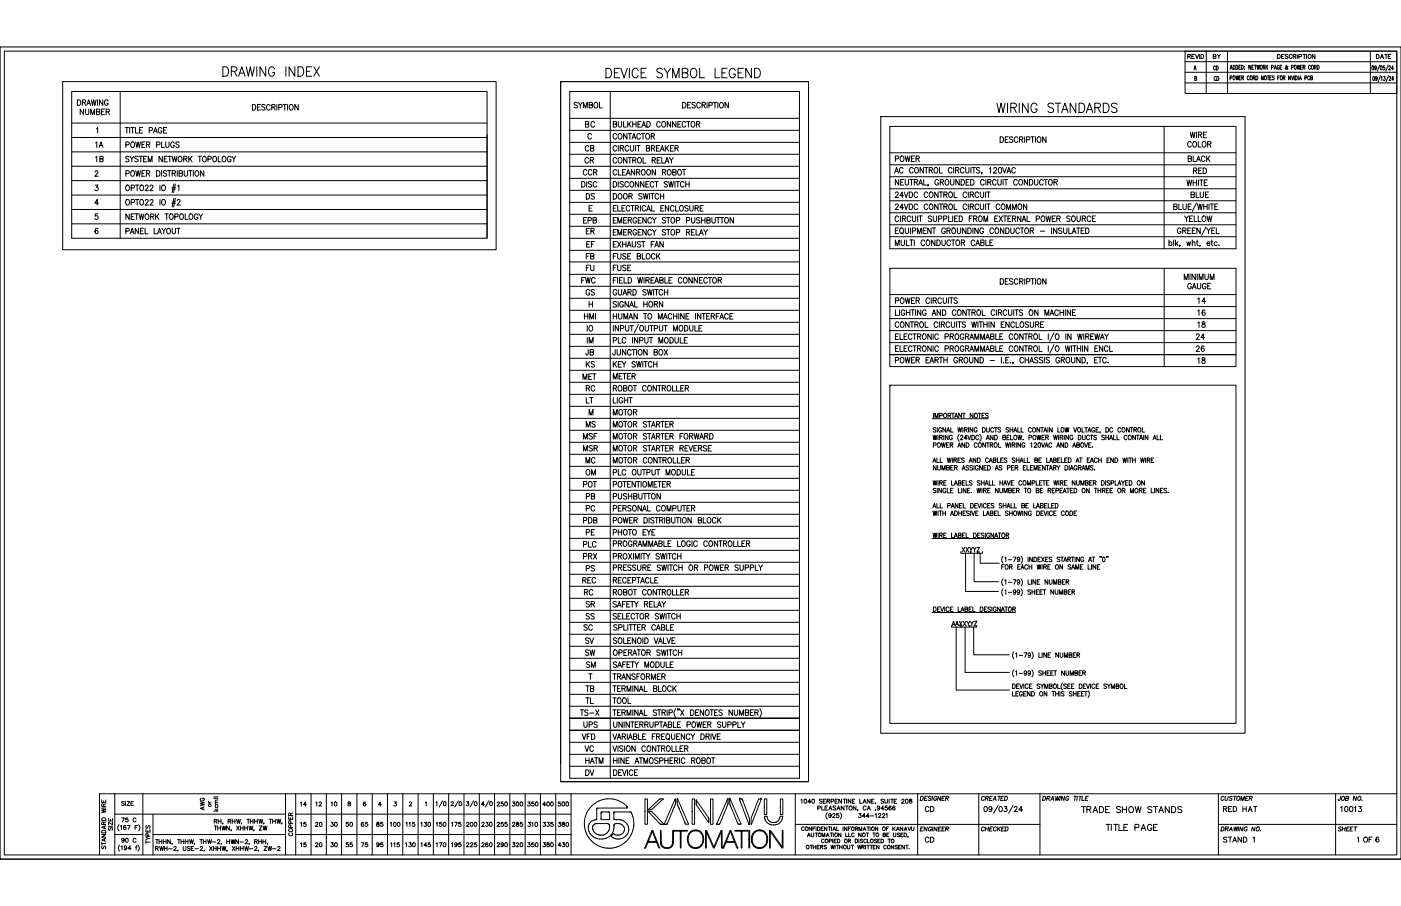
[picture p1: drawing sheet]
<svg xmlns="http://www.w3.org/2000/svg" width="432mm" height="279mm" viewBox="0 0 432 279" stroke-linecap="round" stroke-linejoin="round" font-family="sans-serif">
<defs><g id="words">
<g font-size="6.2">
<text x="67.7" y="24.7">DRAWING INDEX</text>
<text x="185.9" y="25">DEVICE SYMBOL LEGEND</text>
<text x="306.6" y="36">WIRING STANDARDS</text>
</g>
<g font-size="4.9">
<text x="176" y="34.6">SYMBOL</text>
<text x="24" y="36.7">NUMBER</text>
<text x="179.6" y="48">CB</text>
<text x="365.8" y="43.7">WIRE</text>
<text x="28.6" y="51.2">1B</text>
<text x="179.6" y="51.5">CR</text>
<text x="275.2" y="51.2">POWER</text>
<text x="365.5" y="51.2">BLACK</text>
<text x="178.9" y="55.4">CCR</text>
<text x="366.9" y="54.7">RED</text>
<text x="179.9" y="62.8">DS</text>
<text x="366.2" y="62.1">BLUE</text>
<text x="178.9" y="70.2">EPB</text>
<text x="364.1" y="69.5">YELLOW</text>
<text x="179.9" y="73.4">ER</text>
<text x="179.9" y="81.1">FB</text>
<text x="178.5" y="88.5">FWC</text>
<text x="179.9" y="84.7">FU</text>
<text x="188" y="84.7">FUSE</text>
<text x="365.1" y="90.3">GAUGE</text>
<text x="368.3" y="94.9">14</text>
<text x="368.3" y="98.4">16</text>
<text x="367.9" y="105.8">24</text>
<text x="368.3" y="102.3">18</text>
<text x="179.6" y="110.8">JB</text>
<text x="367.9" y="109.7">26</text>
<text x="368.3" y="113.2">18</text>
<text x="178.9" y="118.2">MET</text>
<text x="188" y="118.2">METER</text>
<text x="179.9" y="125.6">LT</text>
<text x="188" y="129.1">MOTOR</text>
<text x="178.9" y="136.5">MSF</text>
<text x="179.9" y="133">MS</text>
<text x="178.9" y="140.4">MSR</text>
<text x="179.6" y="143.9">MC</text>
<text x="179.9" y="147.8">OM</text>
<text x="178.9" y="151.3">POT</text>
<text x="179.9" y="155.2">PB</text>
<text x="179.9" y="158.8">PC</text>
<text x="178.9" y="162.6">PDB</text>
<text x="179.9" y="166.2">PE</text>
<text x="178.9" y="170">PLC</text>
<text x="178.9" y="173.6">PRX</text>
<text x="179.9" y="177.4">PS</text>
<text x="178.9" y="181">REC</text>
<text x="179.2" y="184.9">RC</text>
<text x="179.9" y="188.4">SR</text>
<text x="179.9" y="192.3">SS</text>
<text x="179.6" y="199.7">SV</text>
<text x="179.9" y="207.1">SM</text>
<text x="179.6" y="214.5">TB</text>
<text x="177.8" y="221.9">TS-X</text>
<text x="178.5" y="229.3">VFD</text>
<text x="179.6" y="232.8">VC</text>
<text x="179.6" y="236.7">HATM</text>
<text x="179.6" y="240.2">DV</text>
<text x="133.3" y="250.1">1/0</text>
<text x="142.9" y="250.1">3/0</text>
<text x="147.5" y="250.1">4/0</text>
<text x="332.3" y="251.9">TRADE SHOW STANDS</text>
<text x="340.1" y="257.2">TITLE PAGE</text>
<text x="284.3" y="261.1">CD</text>
<text x="419.5" y="261.1">OF</text>
</g>
<g font-size="4.4">
<text x="372.9" y="19.4">BY</text>
<text x="373.2" y="22.9">CD</text>
<text x="423.3" y="19.4">DATE</text>
<text x="373.2" y="26.1">CD</text>
<text x="28.6" y="46.6">1A</text>
<text x="37.7" y="46.6">POWER PLUGS</text>
<text x="179.9" y="77.3">EF</text>
<text x="188" y="77.3">EXHAUST FAN</text>
<text x="179.9" y="92.1">GS</text>
<text x="188" y="92.1">GUARD SWITCH</text>
<text x="179.2" y="99.5">HMI</text>
<text x="180.3" y="106.9">IM</text>
<text x="183.8" y="103.4" transform="rotate(-90 183.8 103.4)">IO</text>
<text x="179.9" y="114.3">KS</text>
<text x="179.9" y="121.7">RC</text>
<text x="188" y="121.7">ROBOT CONTROLLER</text>
<text x="179.2" y="195.4">SC</text>
<text x="179.6" y="203.2">SW</text>
<text x="188" y="210.6">TRANSFORMER</text>
<text x="179.6" y="218">TL</text>
<text x="188" y="218">TOOL</text>
<text x="179.2" y="225.4">UPS</text>
<text x="284.3" y="251.5">CD</text>
<text x="376.1" y="251.5">RED HAT</text>
<text x="412.4" y="251.5">10013</text>
<text x="91.7" y="256.1">15</text>
<text x="96.3" y="256.1">20</text>
<text x="100.9" y="256.1">30</text>
<text x="105.8" y="256.1">50</text>
<text x="110.4" y="256.1">65</text>
<text x="115" y="256.1">85</text>
<text x="119.2" y="256.1">100</text>
<text x="124.2" y="256.1">115</text>
<text x="128.8" y="256.1">130</text>
<text x="133.7" y="256.1">150</text>
<text x="138.3" y="256.1">175</text>
<text x="147.5" y="256.1">230</text>
<text x="157" y="256.1">285</text>
<text x="161.9" y="256.1">310</text>
<text x="171.1" y="256.1">380</text>
<text x="91.7" y="262.5">15</text>
<text x="96.3" y="262.5">20</text>
<text x="100.9" y="262.5">30</text>
<text x="105.8" y="262.5">55</text>
<text x="110.4" y="262.5">75</text>
<text x="115" y="262.5">95</text>
<text x="119.6" y="262.5">115</text>
<text x="124.2" y="262.5">130</text>
<text x="128.8" y="262.5">145</text>
<text x="133.7" y="262.5">170</text>
<text x="138.3" y="262.5">195</text>
<text x="147.5" y="262.5">260</text>
<text x="157" y="262.5">320</text>
<text x="166.5" y="262.5">380</text>
<text x="171.1" y="262.5">430</text>
</g>
<g font-size="4">
<text x="91.7" y="249.8">14</text>
<text x="96.3" y="249.8">12</text>
<text x="101.2" y="249.8">10</text>
<text x="106.2" y="249.8">8</text>
<text x="115.7" y="249.8">4</text>
<text x="152.4" y="249.8">250</text>
<text x="157" y="249.8">300</text>
<text x="161.6" y="249.8">350</text>
<text x="166.5" y="249.8">400</text>
<text x="171.1" y="249.8">500</text>
<text x="301.6" y="248">CREATED</text>
<text x="375.4" y="248">CUSTOMER</text>
<text x="91.4" y="258.9" transform="rotate(-90 91.4 258.9)">COPPER</text>
</g>
</g></defs>
<g fill="none" stroke="#000" stroke-width=".31">
<path d="M0 14.5h431.8v250.4h-431.8zM1.3 15.8h429.2v247.9h-429.2zM365.3 15.8h65.2v13h-65.2zM365.3 19h65.2M366.1 17.4l.7-.1v-.4l-.7-.1v1.2M366.5 17.4l.4 .6M367.3 17.4h.5M368.1 16.8h-.8v1.2h.8M368.5 16.8l.4 1.2 .5-1.2M369.7 16.8v1.2M370.1 16.8h.5a.67 .67 0 0 1 .4 .6 .67 .67 0 0 1-.4 .6h-.5zM371.8 15.8v13"/>
<path d="M378.3 15.8v13M393.7 16.8h.5a.67 .67 0 0 1 .4 .6 .67 .67 0 0 1-.4 .6h-.5zM395 17.4h.5M395.8 16.8h-.8v1.2h.8M397 17l-.3-.2-.6 .2 .2 .3 .6 .2v.5l-.8-.2M398.2 17.1a.47 .47 0 0 0-.5-.3 .47 .47 0 0 0-.4 .5v.2a.47 .47 0 0 0 .4 .5 .47 .47 0 0 0 .5-.3M398.6 17.4l.7-.1 .1-.4-.8-.1v1.2M399 17.4l.4 .6M399.8 16.8v1.2M400.3 17.4h.7l.1-.5-.8-.1v1.2M401.6 16.8h.8M402 16.8v1.2"/>
<path d="M402.7 16.8v1.2M405.3 16.8v1.2l-.8-1.2v1.2M422.4 15.8v13M19.3 25.2h133.6v51.8h-133.6zM22.1 38h128M23.9 30.8a.88 .88 0 0 1 1 .8 .88 .88 0 0 1-1 .9zM25.4 31.6l.9-.1 .1-.6-1-.1v1.7M26.7 32.5l.6-1.7 .6 1.7M28.1 30.8l.4 1.7 .4-1.7 .4 1.7 .3-1.7M29.7 39.6l.4-.3v1.7M30.1 30.8v1.7M31.7 30.8v1.7l-1.1-1.7v1.7"/>
<path d="M33.3 31.2a.57 .57 0 0 0-.7-.4 .57 .57 0 0 0-.4 .6v.4a.56 .56 0 0 0 .6 .7 .56 .56 0 0 0 .5-.7h-.4M37 28.2v45.3M38.6 39.3h1M39.1 39.3v1.7M40 39.3v1.7M40.3 39.3h1.1M40.9 39.3v1.7M41.8 39.3v1.7h.9M44 39.3h-1v1.7h1M49.9 39.7a.57 .57 0 0 0-.7-.4 .57 .57 0 0 0-.4 .7v.4a.56 .56 0 0 0 .5 .7 .56 .56 0 0 0 .6-.7h-.4M51.4 39.3h-1v1.7h1M77.8 32.2a.88 .88 0 0 1 1 .9 .88 .88 0 0 1-1 .9z"/>
<path d="M79.3 33h.6M80.3 32.2h-1v1.8h1M81.7 32.5l-.4-.3-.6 .3 .1 .4 .9 .5-.4 .6-.6-.3M83.2 32.6a.56 .56 0 0 0-.6-.4 .56 .56 0 0 0-.5 .7v.4a.56 .56 0 0 0 .5 .6 .56 .56 0 0 0 .6-.4M83.8 33h.8l.1-.6-.9-.2v1.8M84.3 33l.5 1M85.3 32.2v1.8M85.9 33.1l.9-.1v-.7l-.9-.1v1.8M87.2 32.2h1.1M87.8 32.2v1.8M88.6 32.2v1.8M89.5 32.3l.1-.1a.83 .83 0 0 1 .8 .9 .83 .83 0 0 1-.9 .8l-.3-.6z"/>
<path d="M91.9 32.2v1.8l-1-1.8v1.8M172.8 25.2h76.4v215.9h-76.4zM175.6 28.2h70.8v211.8h-70.8zM175.6 36.5h70.8M180.4 38.3l.9-.1 .1-.6-1-.1v1.7l1-.1v-.6l-.3-.2M183.2 37.9a.57 .57 0 0 0-.6-.4 .57 .57 0 0 0-.5 .6v.4a.58 .58 0 0 0 .5 .7 .58 .58 0 0 0 .6-.4M188.1 28.4v211.6M189 38.3l.9-.1 .1-.6-1-.1v1.7l1-.2v-.5l-.3-.2M190.6 37.5v1.2l.4 .5 .5-.3 .1-1.4M192.2 37.5v1.7h.9M193.5 37.5v1.7M193.8 38.2l.7 1"/>
<path d="M194.5 37.5l-1 1.1M195 37.5v1.7M195 38.3h1M196 37.5v1.7M196.6 38.3h.6M197.6 37.5h-1v1.7h1M197.8 39.2l.6-1.7 .6 1.7M198 38.6h.8M199.4 37.5a.88 .88 0 0 1 1 .8 .88 .88 0 0 1-1 .9zM203.5 37.9a.58 .58 0 0 0-.7-.4 .58 .58 0 0 0-.4 .6v.4a.58 .58 0 0 0 .4 .7 .58 .58 0 0 0 .7-.4M204.3 37.5a.79 .79 0 0 1 .9 .8 .79 .79 0 0 1-.9 .8l-.3-.6zM206.7 37.5v1.7l-1-1.7v1.7"/>
<path d="M208.3 37.5v1.7l-1-1.7v1.7M208.9 38.3h.6M209.9 37.5h-1v1.7h1M210.4 31.6a.89 .89 0 0 1 1 .8 .89 .89 0 0 1-1 .9zM211.3 37.9a.57 .57 0 0 0-.6-.4 .57 .57 0 0 0-.5 .6v.4a.57 .57 0 0 0 .5 .7 .57 .57 0 0 0 .6-.4M211.6 37.5h1.1M211.9 32.4h.6M212.2 37.5v1.7M212.9 31.6h-1v1.7h1M213.3 37.5a.79 .79 0 0 1 .9 .8 .79 .79 0 0 1-.9 .8l-.3-.6zM214.3 31.8l-.4-.2-.6 .2 .1 .4 .9 .6-.4 .5-.6-.3M214.7 38.3l.9-.1v-.6l-.9-.1v1.7"/>
<path d="M215.2 38.3l.5 .9M215.9 32a.57 .57 0 0 0-.7-.4 .57 .57 0 0 0-.5 .6v.4a.58 .58 0 0 0 .5 .7 .58 .58 0 0 0 .7-.4M216.4 32.4l.9-.1v-.7h-.9v1.7M216.9 32.4l.5 .9M217.9 31.6v1.7M218.5 32.5l.9-.1 .1-.7-1-.1v1.7M219.8 31.6h1.1M220.4 31.6v1.7M221.3 31.6v1.7M222.1 31.6h.1a.83 .83 0 0 1 .8 .9 .83 .83 0 0 1-.9 .7l-.3-.6zM224.5 31.6v1.7l-1-1.7v1.7M271.5 36h112.2v190.1h-112.2z"/>
<path d="M274.3 39h106.6v37.7h-106.6zM358.8 39v37.7M365.3 25.6h65.2M365.3 22.3h65.2M368 21.6l.3-1.3 .4 1.3M368.1 21.1h.4M368.2 24.2l.5-.1v-.5h-.5v1.2l.6-.1-.2-.5M379.1 21.4l.4-1.3 .3 1.3M379.1 24h.5v-.6h-.5v1.2M379.2 21h.5M380 20.1a.64 .64 0 0 1 .7 .6 .64 .64 0 0 1-.7 .7zM380.2 23.4h.1a.6 .6 0 0 1 .4 .6 .6 .6 0 0 1-.5 .6l-.2-.4z"/>
<path d="M380.9 20.1a.64 .64 0 0 1 .6 .6 .64 .64 0 0 1-.6 .7zM380.9 23.4l.2 1.2 .2-1.2 .3 1.2 .2-1.2M381.8 20.7h.3M381.9 24h.4M382.4 20.1h-.6v1.3h.6M382.5 23.4h-.6v1.2h.6M382.6 20.1a.64 .64 0 0 1 .6 .6 .64 .64 0 0 1-.6 .7zM382.7 24l.5-.1v-.5h-.5v1.2M383 24l.3 .6M383.5 20.5h.1M383.5 21.3h.1M385 23.7a.32 .32 0 0 0-.4-.3 .32 .32 0 0 0-.2 .5l.2 .7h.2l.2-.3"/>
<path d="M385.4 23.4h.1a.6 .6 0 0 1 .5 .6 .6 .6 0 0 1-.6 .6l-.1-.4zM385.5 20.1v1.3l-.6-1.3v1.3M385.8 20.7h.4M386.2 24l.5-.1v-.5h-.5v1.2M386.4 20.1h-.6v1.3h.6M386.5 24l.3 .6M386.6 20.1h.6M386.9 20.1v1.3M387.1 23.4a.62 .62 0 0 1 .6 .6 .62 .62 0 0 1-.6 .6zM387.4 20.1l.2 1.3 .2-1.3 .2 1.3 .2-1.3M388.6 20.2v-.1a.62 .62 0 0 1 .5 .6 .62 .62 0 0 1-.5 .6l-.2-.4zM389.3 20.7h.5v-.5l-.5-.1v1.3"/>
<path d="M389.3 23.4v1.2l-.5-1.2v1.2M389.6 20.7l.3 .7M389.8 23.4h.1a.6 .6 0 0 1 .5 .6 .6 .6 0 0 1-.6 .6l-.1-.4zM390.2 20.1v1.3M390.4 20.7l.4 .7M390.6 23.4h.6M390.8 20.1l-.6 .9M390.9 23.4v1.2M391.4 24h.3M391.9 20.8l.5-.1v-.5l-.5-.1v1.3M391.9 23.4h-.5v1.2h.5M392.7 21.4l.4-1.3 .3 1.3"/>
<path d="M392.7 23.6l-.5-.2v.4a.55 .55 0 0 1 .5 .8l-.5-.2M392.9 21h.4M393.8 24h.3M394.3 20.4a.34 .34 0 0 0-.4-.3 .34 .34 0 0 0-.2 .5l.2 .8 .4-.3-.2-.2M394.3 23.4h-.5v1.2M394.5 20.7h.4M394.7 23.4h.1a.61 .61 0 0 1 .4 .6 .61 .61 0 0 1-.5 .6l-.2-.4zM395.1 20.1h-.6v1.3h.6M395.5 24l.5-.1v-.5h-.5v1.2M395.8 24l.2 .6M397 20.7l-.1-.2a.66 .66 0 0 1-.7 .8v-.4l.4-.5-.1-.3-.1 .5 .4 .7h.2M397.7 23.4v1.2l-.6-1.2v1.2"/>
<path d="M398 20.8l.5-.1v-.5l-.5-.1v1.3M398.1 23.4l.3 1.2 .3-1.2M398.9 23.4v1.2M399.1 20.2v-.1a.62 .62 0 0 1 .5 .6 .62 .62 0 0 1-.5 .6zM399.2 23.4a.62 .62 0 0 1 .6 .6 .62 .62 0 0 1-.6 .6zM399.8 20.1l.2 1.3 .2-1.3 .3 1.3 .2-1.3M400.1 23.4v1.2M400.5 24.6l.3-1.2 .3 1.2M400.6 24.2h.4M400.8 20.7h.4M401.4 20.1h-.6v1.3h.6M401.6 20.7h.5v-.5l-.5-.1v1.3"/>
<path d="M401.9 20.7l.3 .7M402.2 24h.5v-.6h-.5v1.2M403.7 23.7a.33 .33 0 0 0-.4-.3 .33 .33 0 0 0-.3 .5l.2 .7h.3l.2-.3M403.9 20.4a.34 .34 0 0 0-.4-.3 .34 .34 0 0 0-.2 .5l.2 .7 .2 .1 .2-.3M403.9 24l.5-.1v-.5h-.5v1.2l.6-.1-.2-.5M404.3 20.2l.1-.1a.62 .62 0 0 1 .5 .6 .62 .62 0 0 1-.6 .6l-.1-.4zM405.1 20.7h.5v-.5l-.5-.1v1.3M405.4 20.7l.3 .7M406 20.1a.64 .64 0 0 1 .6 .6 .64 .64 0 0 1-.6 .7zM422.9 20.4a.63 .63 0 0 1 .6 .5 .63 .63 0 0 1-.4 .7l-.3-.3zM423.2 23.6a.59 .59 0 0 1 .5 .6 .59 .59 0 0 1-.5 .6zM424.2 20.7l-.1 .3a.34 .34 0 0 1-.5-.3 .34 .34 0 0 1 .5-.3 .63 .63 0 0 1 .2 .7 .63 .63 0 0 1-.6 .4v-.1"/>
<path d="M424.5 24l-.2 .3a.34 .34 0 0 1-.4-.3 .34 .34 0 0 1 .4-.4 .63 .63 0 0 1 .3 .7 .63 .63 0 0 1-.6 .5l-.1-.2M425.2 20.1l-.7 1.9M425.5 23.3l-.7 2M425.5 20.4a.63 .63 0 0 1 .6 .5 .63 .63 0 0 1-.4 .7l-.3-.3zM425.7 23.8l.2-.2v1.2M426.4 23.6h.5l-.3 .4a.35 .35 0 0 1 .3 .6 .35 .35 0 0 1-.6 0M426.7 20.3h-.4v.5a.34 .34 0 0 1 .5 .1 .34 .34 0 0 1-.1 .5 .34 .34 0 0 1-.5-.1M427.8 20.1l-.7 1.9M427.9 23.3l-.7 2M428 20.6l.1-.2a.28 .28 0 0 1 .4 0 .28 .28 0 0 1 0 .4l-.5 .8h.6M428.1 23.9l.1-.2a.28 .28 0 0 1 .4-.1 .28 .28 0 0 1 0 .4l-.5 .8h.6M429.5 21.1h-.7l.5-.8v1.3"/>
<path d="M429.6 24.4h-.7l.4-.8v1.2M22.1 42.4h128M22.1 46.8h128M22.1 51.3h128M22.1 55.7h128M29.3 53l.3-.4 .6 .4-1 1.4h1.1M29.4 57.1h.8l-.5 .6a.54 .54 0 0 1 .5 .9 .54 .54 0 0 1-1-.1M38.8 53.5l.9-.1v-.7l-.9-.1v1.8M39 57.2l.2-.1a.83 .83 0 0 1 .7 .9 .83 .83 0 0 1-.9 .7l-.3-.6zM39.8 48.4l-.4-.2-.7 .2 .2 .5 .9 .5-.4 .5-.7-.2M40 48.2l.6 .8v.9M40.4 58l.9-.1v-.7l-.9-.1v1.7"/>
<path d="M40.6 52.7a.79 .79 0 0 1 .9 .8 .79 .79 0 0 1-.9 .8l-.3-.6zM41.2 48.2l-.6 .8M41.8 57.1h1M41.8 52.6l.4 1.8 .4-1.8 .3 1.8 .4-1.8M42.3 57.1v1.7M42.6 48.4l-.4-.2-.7 .2 .2 .5 .9 .5-.4 .5-.7-.2M42.9 48.2h1M43 40.1h.6M43.4 57.2l.1-.1a.83 .83 0 0 1 .8 .9 .83 .83 0 0 1-.9 .7l-.3-.6zM43.4 48.2v1.7M43.8 53.4h.5M44.3 49h.6"/>
<path d="M44.7 52.6h-.9v1.8h.9M44.8 57.5l.3-.4 .6 .3-1 1.4h1M45.1 53.4h.9l.1-.6-1-.2v1.8M45.2 48.2h-.9v1.7h.9M45.7 49.9v-1.7l.6 1.7 .6-1.7v1.7M45.7 53.4l.5 1M46 40.2l.9-.1v-.7l-.9-.1v1.7M46.3 57.5l.3-.4 .6 .3-1 1.4h1M47.3 41l.6-1.7 .6 1.7M47.5 40.4h.8M48.3 52.6a.88 .88 0 0 1 1 .9 .88 .88 0 0 1-1 .9zM49.3 57.1v1.7"/>
<path d="M49.8 52.6v1.8M50 48.2v1.7l-1-1.7v1.7M50.1 57.2l.1-.1a.83 .83 0 0 1 .8 .9 .83 .83 0 0 1-.9 .7l-.3-.6zM50.4 40.1h.6M50.6 49h.6M51.4 52.9l-.4-.3-.7 .3 .2 .4 .9 .6-.4 .5-.7-.3M51.6 48.2h-1v1.7h1M51.7 52.6h1M51.8 48.2h1.1M52.2 52.6v1.8M52.3 48.2v1.7M53 58.3h1"/>
<path d="M53.1 48.2l.3 1.7 .4-1.7 .4 1.7 .3-1.7M53.1 53.4h.9v-.6l-.9-.2v1.8M53.1 57.8h1M53.6 56.7l-.5 2.7M53.6 53.4l.5 1M54 56.7l-.5 2.7M54.6 52.6v1.8M54.8 57.4l.3-.3v1.7M55.2 48.3a.78 .78 0 0 1 .9 .8 .78 .78 0 0 1-.9 .7l-.3-.5zM55.2 53.4h.9l.1-.6-1-.2v1.8l1-.2v-.6l-.3-.2M56.6 49l.9-.1 .1-.6-1-.1v1.7M56.8 52.6v1.3l.4 .5 .4-.1 .2-.4v-1.3"/>
<path d="M57.1 49l.6 .9M58.2 48.2v1.7M58.2 52.6h1M58.5 48.9l.7 1M58.7 52.6v1.8M59.2 48.2l-1 1.1M59.6 52.6v1.8M60.4 52.7a.79 .79 0 0 1 .9 .8 .79 .79 0 0 1-.9 .8l-.3-.6zM61 48.2h1.1M61.6 48.2v1.7M62.5 48.4l.2-.1a.78 .78 0 0 1 .9 .8 .78 .78 0 0 1-.9 .7l-.3-.5zM62.8 52.6v1.8l-1-1.8v1.8"/>
<path d="M64.1 49.1l.9-.1v-.7l-.9-.1v1.7M65.7 48.4l.3-.2a.82 .82 0 0 1 .8 .9 .82 .82 0 0 1-.9 .7l-.3-.5zM67.3 48.2v1.7h.9M68.6 48.4l.1-.1a.78 .78 0 0 1 1 .8 .78 .78 0 0 1-1 .7l-.2-.5zM71.2 48.6a.57 .57 0 0 0-.7-.4 .57 .57 0 0 0-.4 .7v.4a.56 .56 0 0 0 .5 .6 .56 .56 0 0 0 .6-.6h-.4M71.5 48.2l.6 .8v.9M72.7 48.2l-.6 .8M150.1 41.5v32h-128v-45.3h128v45.3M175.6 43.9h70.8M175.6 40.2h70.8M175.6 47.6h70.8M175.6 51.3h70.8"/>
<path d="M175.6 55h70.8M175.6 58.7h70.8M179.3 56a.88 .88 0 0 1 1 .8 .88 .88 0 0 1-1 .9zM180.8 56v1.7M182.3 41.6a.56 .56 0 0 0-.7-.4 .56 .56 0 0 0-.4 .6v.4a.56 .56 0 0 0 .4 .7 .56 .56 0 0 0 .7-.4M182.4 56.2l-.4-.2-.7 .2 .2 .4 .9 .6-.4 .5-.7-.2M183.9 56.4a.57 .57 0 0 0-.7-.4 .57 .57 0 0 0-.4 .6v.4a.57 .57 0 0 0 .4 .7 .57 .57 0 0 0 .7-.4M189 56a.88 .88 0 0 1 1.1 .8 .88 .88 0 0 1-1.1 .9zM189 59.7a.88 .88 0 0 1 1.1 .8 .88 .88 0 0 1-1.1 .9zM190.1 52.7a.57 .57 0 0 0-.7-.4 .57 .57 0 0 0-.4 .6v.4a.57 .57 0 0 0 .4 .7 .57 .57 0 0 0 .7-.4M190.1 41.6a.56 .56 0 0 0-.7-.4 .56 .56 0 0 0-.4 .6v.4a.56 .56 0 0 0 .4 .7 .56 .56 0 0 0 .7-.4M190.1 45.3a.56 .56 0 0 0-.7-.4 .56 .56 0 0 0-.4 .6v.5a.56 .56 0 0 0 .4 .6 .56 .56 0 0 0 .7-.4"/>
<path d="M190.1 49a.57 .57 0 0 0-.7-.4 .57 .57 0 0 0-.4 .6v.4a.56 .56 0 0 0 .4 .7 .56 .56 0 0 0 .7-.4M190.6 52.3v1.7h.9M190.6 44.9v1.7M190.6 56v1.7M190.8 41.3l.1-.1a.83 .83 0 0 1 .8 .9 .83 .83 0 0 1-.9 .7l-.3-.6zM190.8 48.7a.79 .79 0 0 1 .9 .7 .79 .79 0 0 1-.9 .8l-.3-.6zM190.8 59.8a.79 .79 0 0 1 .9 .7 .79 .79 0 0 1-.9 .8l-.3-.6zM191.2 45.7l.8-.1 .1-.6-.9-.1v1.7M191.7 45.7l.5 .9M191.8 53.1h.6M192.1 56.2l-.4-.2-.6 .2 .1 .4 .9 .6v.3l-.4 .2-.6-.2M192.4 59.8a.79 .79 0 0 1 .9 .7 .79 .79 0 0 1-.9 .8l-.3-.6z"/>
<path d="M192.8 52.3h-1v1.7h1M193 54l.6-1.7 .6 1.7M193.2 41.2v1.7l-1-1.7v1.7M193.2 48.6v1.7l-1-1.7v1.7M193.2 53.4h.8M193.6 41.2h1M193.6 48.6h1M193.7 56.4a.57 .57 0 0 0-.7-.4 .57 .57 0 0 0-.4 .6v.4a.57 .57 0 0 0 .4 .7 .57 .57 0 0 0 .7-.4M193.8 45.3a.57 .57 0 0 0-.7-.4 .57 .57 0 0 0-.5 .6v.5a.57 .57 0 0 0 .5 .6 .57 .57 0 0 0 .7-.4M194.1 41.2v1.7M194.1 48.6v1.7M194.3 44.9v1.2l.4 .5 .5-.2 .1-1.5"/>
<path d="M194.3 56.2l.1-.1a.78 .78 0 0 1 .9 .7 .78 .78 0 0 1-.9 .8l-.3-.6zM194.8 42.9l.6-1.7 .6 1.7M195 49.4l.9-.1v-.6l-.9-.1v1.7M195 42.3h.7M195.5 49.4l.5 .9M195.6 52.3v1.7l-1-1.7v1.7M195.9 44.9v1.7M196.2 53.1l.9-.1v-.6l-.9-.1v1.7M196.3 44.9h1M196.7 53.1l.5 .9M196.8 48.7a.79 .79 0 0 1 .9 .7 .79 .79 0 0 1-.9 .8l-.3-.6zM196.8 44.9v1.7"/>
<path d="M196.9 56v1.7l-1.1-1.7v1.7M197.4 41.6a.57 .57 0 0 0-.7-.4 .57 .57 0 0 0-.4 .6v.4a.57 .57 0 0 0 .4 .7 .57 .57 0 0 0 .7-.4M197.7 41.2h1M197.8 52.5l.2-.1a.78 .78 0 0 1 .9 .7 .78 .78 0 0 1-.9 .8l-.3-.6zM197.9 59.9l-.4-.2-.6 .2 .1 .4 .9 .6-.4 .5-.6-.2M198.2 48.6v1.7h.9M198.2 41.2v1.7M198.3 59.7l.3 1.7 .4-1.7 .4 1.7 .3-1.7M198.5 56v1.7l-1.1-1.7v1.7M199.1 56.8h.6M199.2 45.7l.9-.1 .1-.6-1-.1v1.7l1-.2v-.5l-.3-.2M199.3 41.3l.2-.1a.83 .83 0 0 1 .7 .9 .83 .83 0 0 1-.9 .7l-.3-.6z"/>
<path d="M199.5 52.5l.1-.1a.78 .78 0 0 1 .9 .7 .78 .78 0 0 1-.9 .8l-.3-.6zM200 56h-.9v1.7h.9M200.2 59.7v1.7M200.6 59.7h1M200.7 42l.9-.1v-.6l-.9-.1v1.7M200.8 45.7l.9-.1v-.6l-.9-.1v1.7M201 49.4l.9-.1v-.6l-.9-.1v1.7M201.1 59.7v1.7M201.2 42l.5 .9M201.3 45.7l.5 .9M201.5 56.4a.57 .57 0 0 0-.7-.4 .57 .57 0 0 0-.4 .6v.4a.57 .57 0 0 0 .4 .7 .57 .57 0 0 0 .7-.4M201.5 49.4l.5 .9"/>
<path d="M201.8 56h1M202 52.3v1.7l-1-1.7v1.7M202.3 45.7h.6M202.3 56v1.7M202.5 49.4h.6M203.3 44.9h-1v1.7h1M203.5 46.6l.6-1.7 .6 1.7M203.5 48.6h-1v1.7h1M203.5 59.7v1.7M203.7 46h.8M204 48.6v1.7h.9M204.2 53.1l.9-.1v-.5l-.9-.2v1.7"/>
<path d="M204.6 59.7v1.7M204.7 53.1l.5 .9M205 50.3l.6-1.7 .6 1.7M205.1 44.9v1.7M205.2 49.7h.8M205.4 45.6l.7 1M205.7 56.2l-.3-.2-.7 .2 .2 .4 .8 .6v.3l-.3 .2-.7-.2M205.8 52.5l.2-.1a.78 .78 0 0 1 .9 .7 .78 .78 0 0 1-.9 .8l-.3-.6zM206.1 56l.4 1.7 .3-1.7 .4 1.7 .4-1.7M206.1 44.9l-1 1.1M206.3 48.6l.6 .8v.9M206.6 45.7h.6"/>
<path d="M207.3 53.1l.9-.1 .1-.5-1-.2v1.7l1-.2v-.5l-.3-.2M207.5 48.6l-.6 .8M207.6 44.9h-1v1.7h1M208 45.7l.9-.1v-.6l-.9-.1v1.7M208 56v1.7M208.4 56h1M208.5 45.7l.6 .9M208.9 56v1.7M209 52.5l.1-.1a.78 .78 0 0 1 .9 .7 .78 .78 0 0 1-.9 .8l-.3-.6zM210.3 52.3h1M210.8 56.4a.58 .58 0 0 0-.6-.4 .58 .58 0 0 0-.5 .6v.4a.58 .58 0 0 0 .5 .7 .58 .58 0 0 0 .6-.4M210.8 52.3v1.7"/>
<path d="M211.3 56.8h1.1M211.3 56v1.7M212.4 56v1.7M274.3 58.2h106.6M274.3 54.5h106.6M274.3 50.8h106.6M274.3 47.1h106.6M275.7 53.4l.6-1.8 .6 1.8M275.9 59.6l.3-.4 .6 .3-.2 .6-.7 .8h1M277 55.4v1.7l-1.1-1.7v1.7M277.6 56.2h.6M278.3 52.1a.56 .56 0 0 0-.6-.5 .56 .56 0 0 0-.5 .7v.4a.56 .56 0 0 0 .5 .7 .56 .56 0 0 0 .6-.4"/>
<path d="M278.6 55.4h-1v1.7h1M278.7 59.2l.6 1.7 .6-1.7M279 55.4l.1 1.4 .3 .3 .6-.3v-1.4M280.2 59.2a.88 .88 0 0 1 1.1 .9 .88 .88 0 0 1-1.1 .8zM280.4 55.4h1M280.9 55.4v1.7M281.4 52.1a.57 .57 0 0 0-.6-.5 .57 .57 0 0 0-.5 .7v.4a.57 .57 0 0 0 .5 .7 .57 .57 0 0 0 .6-.4M281.8 56.2l.9-.1 .1-.6-1-.1v1.7M282.2 51.7l.1-.1a.83 .83 0 0 1 .8 .9 .83 .83 0 0 1-.9 .8l-.3-.6zM282.3 56.2l.5 .9M282.8 59.6a.57 .57 0 0 0-.6-.4 .57 .57 0 0 0-.5 .7v.4a.57 .57 0 0 0 .5 .6 .57 .57 0 0 0 .6-.4M283.1 57.1l.6-1.7 .6 1.7"/>
<path d="M283.4 56.5h.7M284.6 51.6v1.8l-1-1.8v1.8M284.7 55.4v1.7h.9M285.5 51.6v1.8M285.9 59.6a.57 .57 0 0 0-.6-.4 .57 .57 0 0 0-.5 .7v.4a.57 .57 0 0 0 .5 .6 .57 .57 0 0 0 .6-.4M286.1 57l-.2 .4M286.4 52.5l.9-.1v-.7l-.9-.1v1.8M286.7 59.3a.78 .78 0 0 1 .9 .8 .78 .78 0 0 1-.9 .7l-.3-.5zM286.9 52.5l.5 .9M288.2 51.7l.1-.1a.83 .83 0 0 1 .8 .9 .83 .83 0 0 1-.9 .8l-.3-.6zM289.1 59.2v1.7l-1-1.7v1.7M289.3 55.8a.56 .56 0 0 0-.7-.4 .56 .56 0 0 0-.4 .6v.4a.56 .56 0 0 0 .5 .7 .56 .56 0 0 0 .6-.7h-.4"/>
<path d="M289.5 59.2h1M289.6 51.6v1.8h.8M289.8 56.2l.9-.1v-.7h-.9v1.7M290 59.2v1.7M290.3 56.2l.5 .9M291.6 55.4h.1a.83 .83 0 0 1 .8 .9 .83 .83 0 0 1-.9 .7l-.3-.6zM292.7 59.3a.78 .78 0 0 1 .9 .8 .78 .78 0 0 1-.9 .7l-.3-.5zM293 55.4v1.4l.4 .3 .5-.3 .1-1.4M293.4 52.1a.57 .57 0 0 0-.7-.5 .57 .57 0 0 0-.4 .7v.4a.57 .57 0 0 0 .4 .7 .57 .57 0 0 0 .7-.4M293.9 51.6v1.8M294.1 59.2v1.7h.9M294.5 52.5l.9-.1 .1-.6-1-.2v1.8"/>
<path d="M295 52.5l.6 .9M295.6 55.4v1.7l-1-1.7v1.7M296.2 55.4a.89 .89 0 0 1 1.1 .8 .89 .89 0 0 1-1.1 .9zM297.1 52.1a.57 .57 0 0 0-.7-.5 .57 .57 0 0 0-.4 .7v.4a.57 .57 0 0 0 .4 .7 .57 .57 0 0 0 .7-.4M297.6 51.6v1.3l.5 .5 .3-.1 .3-.4v-1.3M297.8 56.2h.6M297.9 59.6a.57 .57 0 0 0-.7-.4 .57 .57 0 0 0-.4 .7v.4a.57 .57 0 0 0 .4 .6 .57 .57 0 0 0 .7-.4M298.4 59.2v1.7M298.7 55.4h-.9v1.7h.9M299.2 55.4a.89 .89 0 0 1 1 .8 .89 .89 0 0 1-1 .9zM299.3 51.6v1.8M299.6 51.6h1.1"/>
<path d="M300.1 51.6v1.8M301.6 59.6a.58 .58 0 0 0-.7-.4 .58 .58 0 0 0-.4 .7v.4a.58 .58 0 0 0 .4 .6 .58 .58 0 0 0 .7-.4M302 51.9l-.4-.3-.7 .3 .2 .4 .9 .6-.4 .5-.7-.3M302.1 59.2v1.2l.5 .5 .5-.2 .1-1.5M302.7 53.3l-.2 .4M303.3 55.8a.56 .56 0 0 0-.6-.4 .56 .56 0 0 0-.5 .6v.4a.56 .56 0 0 0 .5 .7 .56 .56 0 0 0 .6-.4M303.8 59.2v1.7M303.8 55.4v1.7M304.1 59.2h1.1M304.4 56.2l.9-.1 .1-.6-1-.1v1.7M304.7 59.2v1.7M304.9 52l.4-.4v1.8"/>
<path d="M304.9 56.2l.6 .9M306.3 52.1l.3-.5 .6 .4-1 1.4h1M307 55.8a.57 .57 0 0 0-.7-.5 .57 .57 0 0 0-.4 .7v.4a.57 .57 0 0 0 .4 .7 .57 .57 0 0 0 .7-.4M307.5 55.4v1.2l.5 .5 .5-.3 .1-1.4M307.9 51.7l.2-.1a.93 .93 0 0 1 .6 .9 .93 .93 0 0 1-.6 .9l-.4-.8zM308.3 42.2a.89 .89 0 0 1 1 .9 .89 .89 0 0 1-1 .8zM309 51.6l.6 1.8 .6-1.8M309.2 55.4v1.7M309.5 55.4h1.1M309.8 43h.6M310 55.4v1.7M310.3 53.4l.6-1.8 .6 1.8"/>
<path d="M310.6 52.8h.7M310.8 42.2h-1v1.7h1M312.2 42.4l-.4-.2-.7 .2 .2 .4 .8 .5 .1 .4-.4 .2-.7-.2M312.9 52.1a.56 .56 0 0 0-.6-.5 .56 .56 0 0 0-.5 .7v.4a.56 .56 0 0 0 .5 .7 .56 .56 0 0 0 .6-.4M313.5 55.8a.56 .56 0 0 0-.6-.4 .56 .56 0 0 0-.5 .6v.4a.56 .56 0 0 0 .5 .7 .56 .56 0 0 0 .6-.4M313.7 42.6a.57 .57 0 0 0-.6-.4 .57 .57 0 0 0-.5 .6v.5a.57 .57 0 0 0 .5 .6 .57 .57 0 0 0 .6-.4M314.2 43l.9-.1 .1-.5-1-.2v1.7M314.3 55.4h.1a.83 .83 0 0 1 .8 .9 .83 .83 0 0 1-.9 .7l-.3-.6zM314.8 43l.5 .9M315.8 42.2v1.7M316.4 43.1l.9-.1 .1-.6-1-.2v1.7M316.7 55.4v1.7l-1-1.7v1.7"/>
<path d="M317.3 55.4a.89 .89 0 0 1 1.1 .8 .89 .89 0 0 1-1.1 .9zM317.7 42.2h1M318.2 42.2v1.7M318.9 55.4v1.4l.4 .3 .5-.3 .1-1.4M319.1 42.2v1.7M319.9 42.3l.2-.1a.83 .83 0 0 1 .8 .9 .83 .83 0 0 1-1 .7l-.3-.5zM321.5 55.8a.57 .57 0 0 0-.7-.5 .57 .57 0 0 0-.4 .7v.4a.57 .57 0 0 0 .4 .7 .57 .57 0 0 0 .7-.4M321.8 55.4h1M322.3 55.4v1.7M322.4 42.2v1.7l-1-1.7v1.7M323.4 55.4h.2a.83 .83 0 0 1 .8 .9 .83 .83 0 0 1-1 .7l-.3-.6zM324.8 56.2l.9-.1v-.7h-.9v1.7"/>
<path d="M325.4 56.2l.5 .9M365.8 55.5l.4 1.7 .4-1.7 .3 1.7 .4-1.7M367.7 55.5v1.7M368.8 55.5v1.7M369.4 55.5v1.7M370.3 55.5v1.7M372.1 55.5h-.9v1.7M22.1 60.2h128M22.1 64.6h128M22.1 69h128M30.1 66h-.7l-.1 .7a.56 .56 0 0 1 .8 0 .56 .56 0 0 1 0 .8 .56 .56 0 0 1-.9-.1M30.2 70.6l-.1-.1a.84 .84 0 0 0-.9 .6 .84 .84 0 0 0 .5 1 .51 .51 0 0 0 .6-.4 .51 .51 0 0 0-.4-.6 .51 .51 0 0 0-.6 .4"/>
<path d="M30.3 62.7h-1.1l.8-1.2v1.7M38.8 71.3l.9-.1 .1-.7-1-.1v1.7M39 61.6l.2-.1a.83 .83 0 0 1 .7 .9 .83 .83 0 0 1-.9 .8l-.3-.6zM39.8 66v1.7l-1-1.7v1.7M40.1 72.1l.6-1.7 .6 1.7M40.3 71.5h.8M40.4 62.4l.9-.1v-.7l-.9-.1v1.7M40.4 66.8h.6M41.4 66h-1v1.7h1M41.6 66h1.1M41.8 61.5h1M42.1 66v1.7"/>
<path d="M42.3 61.5v1.7M42.7 70.4v1.7l-1-1.7v1.7M42.9 66l.3 1.7 .4-1.7 .4 1.7 .3-1.7M43.3 71.2h.6M43.4 61.6l.1-.1a.83 .83 0 0 1 .8 .9 .83 .83 0 0 1-.9 .8l-.3-.6zM44.3 70.4h-1v1.7h1M44.7 70.4v1.7h.9M44.8 61.9l.1-.3 .5-.1 .3 .5-1 1.2h1M45 66a.78 .78 0 0 1 .9 .8 .78 .78 0 0 1-.9 .8l-.3-.6zM46.3 61.9l.1-.3 .5-.1 .3 .5-1 1.2h1M46.4 66.8l.9-.1v-.7h-.9v1.7M46.9 66.8l.6 .9"/>
<path d="M47.5 70.4v1.7h.9M48 66v1.7M48.3 66.7l.7 1M48.6 72.1l.5-1.7 .6 1.7M48.8 71.5h.7M49 66l-1 1.1M49.3 61.5v1.7M49.9 70.4l.6 .8v.9M50.1 61.6l.1-.1a.83 .83 0 0 1 .8 .9 .83 .83 0 0 1-.9 .8l-.3-.6zM50.8 66h1.1M51.1 70.4l-.6 .8M51.4 66v1.7"/>
<path d="M51.7 70.5a.78 .78 0 0 1 .9 .8 .78 .78 0 0 1-.9 .7l-.3-.5zM52.3 66.2l.2-.2a.78 .78 0 0 1 .9 .8 .78 .78 0 0 1-.9 .8l-.3-.6zM53 62.7h1M53.1 70.4v1.2l.4 .5 .5-.2 .1-1.5M53.1 62.3h1M53.6 61.2l-.5 2.6M53.9 66.9l.9-.1v-.8h-.9v1.7M54 61.2l-.5 2.6M54.5 70.4h1M54.6 61.9l.2-.3 .4-.1 .3 .5-1 1.2h1.1M55 70.4v1.7M55.5 66.2l.1-.2a.78 .78 0 0 1 1 .8 .78 .78 0 0 1-1 .8l-.2-.6z"/>
<path d="M57.1 66v1.7h.9M58.4 66.2l.1-.2a.78 .78 0 0 1 1 .8 .78 .78 0 0 1-1 .8l-.2-.6zM61 66.4a.57 .57 0 0 0-.7-.4 .57 .57 0 0 0-.4 .6v.4a.56 .56 0 0 0 .5 .7 .56 .56 0 0 0 .6-.7h-.4M61.3 66l.6 .8v.9M62.5 66l-.6 .8M175.6 62.4h70.8M175.6 66.1h70.8M175.6 69.8h70.8M175.6 73.5h70.8M175.6 77.2h70.8M182.5 63.4h-.9v1.7M189 64.2h.6"/>
<path d="M189 71.6h.6M189 79h.6M189 67.9h.6M190 63.4h-1v1.7h1M190 70.8h-1v1.7M190 78.2h-1v1.7M190 67.1h-1v1.7h1M190.4 78.2v1.5l.4 .2 .5-.2 .1-1.5M190.4 63.4v1.7h.9M190.4 72.5v-1.7l.6 1.7 .6-1.7v1.7M190.4 68.8v-1.7l.6 1.7 .6-1.7v1.7M191.7 64.2h.6"/>
<path d="M192.2 71.6h.6M192.2 67.9h.6M192.6 63.4h-.9v1.7h.9M192.9 78.4l-.3-.2-.7 .2 .1 .4 .9 .6-.3 .5-.7-.2M193.2 70.8h-1v1.7M193.2 67.1h-1v1.7h1M193.5 79h.6M193.6 71.6l.9-.1v-.6l-.9-.1v1.7M193.6 67.9l.9-.1v-.6l-.9-.1v1.7M193.8 60.5l.9-.1 .1-.6-1-.1v1.7M194.1 63.8a.56 .56 0 0 0-.6-.4 .56 .56 0 0 0-.5 .6v.5a.56 .56 0 0 0 .5 .6 .56 .56 0 0 0 .6-.4M194.1 71.6l.5 .9"/>
<path d="M194.1 67.9l.5 .9M194.4 60.5l.5 .9M194.4 78.2h-.9v1.7M194.4 63.4h1.1M194.9 63.4v1.7M195.8 64.2l.9-.1 .1-.6-1-.1v1.7M196.2 71.2a.57 .57 0 0 0-.7-.4 .57 .57 0 0 0-.4 .6v.4a.56 .56 0 0 0 .5 .7 .56 .56 0 0 0 .6-.7h-.4M196.2 67.5a.56 .56 0 0 0-.7-.4 .56 .56 0 0 0-.4 .6v.5a.56 .56 0 0 0 .5 .6 .56 .56 0 0 0 .6-.6h-.4M196.3 64.2l.6 .9M196.4 79l.9-.1 .1-.6-1-.1v1.7l1-.2v-.5l-.3-.2M196.7 71.6h.6M196.7 67.9h.6"/>
<path d="M197.4 63.4v1.7M197.7 70.8h-1v1.7M197.7 67.1h-1v1.7h1M198 78.2v1.7h.9M199 63.8a.57 .57 0 0 0-.7-.4 .57 .57 0 0 0-.4 .6v.5a.57 .57 0 0 0 .4 .6 .57 .57 0 0 0 .7-.4M199.2 70.8v1.7l-1.1-1.7v1.7M199.2 67.1v1.7l-1.1-1.7v1.7M199.3 65.1l.6-1.7 .6 1.7M199.3 78.4l.2-.1a.78 .78 0 0 1 .9 .7 .78 .78 0 0 1-.9 .8l-.3-.6zM199.5 64.5h.8M200.8 71.2a.58 .58 0 0 0-.7-.4 .58 .58 0 0 0-.4 .6v.4a.58 .58 0 0 0 .4 .7 .58 .58 0 0 0 .7-.4M200.8 67.5a.57 .57 0 0 0-.7-.4 .57 .57 0 0 0-.4 .6v.5a.57 .57 0 0 0 .4 .6 .57 .57 0 0 0 .7-.4"/>
<path d="M200.9 63.4v1.7h.8M201.1 70.8l.6 .8v.9M201.1 67.1l.6 .8v.9M201.9 78.6a.57 .57 0 0 0-.7-.4 .57 .57 0 0 0-.4 .6v.4a.57 .57 0 0 0 .4 .7 .57 .57 0 0 0 .7-.4M202.2 70.8l-.5 .8M202.2 67.1l-.5 .8M202.4 78.2v1.7M202.8 78.9l.6 1M203 60.1a.57 .57 0 0 0-.7-.4 .57 .57 0 0 0-.4 .6v.4a.57 .57 0 0 0 .4 .7 .57 .57 0 0 0 .7-.4M203.4 78.2l-1 1.1M203.5 60.5h1.1M203.7 64.2h.6"/>
<path d="M204.6 63.4h-.9v1.7h.9M205.1 71l-.3-.2-.7 .2 .2 .4 .8 .6v.3l-.3 .2-.7-.2M205.1 67.3l-.3-.2-.7 .2 .2 .4 .8 .6-.3 .5-.7-.2M205.4 70.8h1.1M205.4 67.1h1.1M206 67.1v1.7M206 70.8v1.7M206.1 63.4v1.7l-1-1.7v1.7M207.1 70.9a.79 .79 0 0 1 .9 .7 .79 .79 0 0 1-.9 .8l-.3-.6zM207.1 67.2l.1-.1a.83 .83 0 0 1 .8 .9 .83 .83 0 0 1-.9 .7l-.3-.5zM207.7 63.8a.56 .56 0 0 0-.6-.4 .56 .56 0 0 0-.5 .6v.5a.56 .56 0 0 0 .5 .6 .56 .56 0 0 0 .6-.4M208.2 63.4v1.7h.9"/>
<path d="M208.5 71.7l.9-.1v-.7l-.9-.1v1.7M208.5 68l.9-.1v-.7l-.9-.1v1.7M209.7 63.5l.2-.1a.83 .83 0 0 1 .7 .9 .83 .83 0 0 1-.9 .7l-.3-.5zM211.6 71.6l.9-.1v-.6l-.9-.1v1.7M211.6 68l.9-.1v-.7l-.9-.1v1.7M212.1 63.6l-.4-.2-.6 .2 .1 .4 .9 .6-.4 .5-.6-.2M212.1 71.6l.5 .9M212.6 63.4v1.2l.4 .5 .6-.2v-1.5M213.1 67.1l.1 1.5 .4 .2 .5-.2 .1-1.5M213.1 71.6h.6M214.1 70.8h-1v1.7h1M214.2 64.2l.9-.1 .1-.6-1-.1v1.7"/>
<path d="M214.5 70.8v1.7h.9M214.8 64.2l.5 .9M215.6 72.5l.6-1.7 .5 1.7M215.7 67.3l-.4-.2-.6 .2 .1 .4 .9 .6-.4 .5-.6-.2M215.8 64.2h.6M215.8 71.9h.7M216.2 67.9h1.1M216.2 67.1v1.7M216.7 63.4h-.9v1.7h.9M216.9 70.8l.6 .8v.9M217.3 67.1v1.7M217.9 67.9l.8-.1 .1-.6-.9-.1v1.7l.9-.2 .1-.4-.4-.3"/>
<path d="M218.1 70.8l-.6 .8M219.4 67.1l.1 1.5 .4 .2 .5-.2 .1-1.5M220.8 67.1h1M221.3 67.1v1.7M222 67.1h1M222.5 67.1v1.7M223.6 67.2l.2-.1a.83 .83 0 0 1 .8 .9 .83 .83 0 0 1-1 .7l-.3-.5zM226.1 67.1v1.7l-1.1-1.7v1.7M274.3 69.3h106.6M274.3 65.6h106.6M274.3 61.9h106.6M274.3 73h106.6"/>
<path d="M275.9 63.3l.3-.4 .6 .3-.9 1.4h1M275.9 75.7v-1.7l.6 1.7 .6-1.7v1.7M275.9 71.1h.6M276.9 70.3h-1v1.7h1M277 67a.56 .56 0 0 0-.7-.4 .56 .56 0 0 0-.4 .7v.4a.57 .57 0 0 0 .4 .6 .57 .57 0 0 0 .7-.4M277.5 66.6v1.7M277.6 70.4l.1-.1a.83 .83 0 0 1 .8 .9 .83 .83 0 0 1-.9 .7l-.3-.5zM277.7 74v1.2l.5 .5 .5-.2 .1-1.5M278 71.7l.4 .5M278.1 67.4l.9-.1v-.6l-.9-.1v1.7M278.5 64.1h-1.1l.7-1.2v1.7M278.5 60.3h-1.1l.7-1.1v1.7"/>
<path d="M278.6 67.4l.5 .9M278.7 62.9l.6 1.7 .6-1.7M279 70.3v1.2l.4 .5 .6-.2v-1.5M279.4 74v1.7h.8M280.2 62.9a.88 .88 0 0 1 1.1 .9 .88 .88 0 0 1-1.1 .8zM280.4 74h1M280.6 70.3v1.7M280.7 67a.56 .56 0 0 0-.7-.4 .56 .56 0 0 0-.4 .7v.4a.57 .57 0 0 0 .4 .6 .57 .57 0 0 0 .7-.4M280.9 74v1.7M281.2 71.2l.9-.1 .1-.6-1-.2v1.7M281.2 66.6v1.2l.4 .5 .6-.2v-1.5M281.8 74v1.7"/>
<path d="M282.8 72v-1.7l.6 1.7 .6-1.7v1.7M282.8 63.3a.57 .57 0 0 0-.6-.4 .57 .57 0 0 0-.5 .7v.4a.57 .57 0 0 0 .5 .6 .57 .57 0 0 0 .6-.4M282.8 66.6v1.7M283.2 66.6h1M283.7 66.6v1.7M284.5 71.1h.6M285 74.4a.57 .57 0 0 0-.7-.4 .57 .57 0 0 0-.4 .7v.4a.57 .57 0 0 0 .4 .6 .57 .57 0 0 0 .7-.4M285.5 70.3h-1v1.7h1M285.7 74.1l.2-.1a.83 .83 0 0 1 .7 .9 .83 .83 0 0 1-.9 .7l-.3-.5zM285.9 63.3a.57 .57 0 0 0-.6-.4 .57 .57 0 0 0-.5 .7v.4a.57 .57 0 0 0 .5 .6 .57 .57 0 0 0 .6-.4M286.5 63.1l.2-.1a.78 .78 0 0 1 .9 .8 .78 .78 0 0 1-.9 .7l-.3-.5zM287 70.3v1.7l-1.1-1.7v1.7"/>
<path d="M287.1 66.8l-.4-.2-.6 .2 .1 .5 .9 .5-.4 .5-.6-.2M287.3 70.3h1.1M287.6 66.6v1.2l.5 .5 .5-.2 .1-1.5M287.9 70.3v1.7M288.2 74v1.7l-1.1-1.7v1.7M288.8 74a.89 .89 0 0 1 1 .9 .89 .89 0 0 1-1 .8zM289.1 62.9v1.7l-1-1.7v1.7M289.3 67.5l.9-.1v-.6l-.9-.2v1.7M289.5 62.9h1M290 62.9v1.7M290.3 74v1.2l.4 .5 .6-.2v-1.5M290.8 67.5l.9-.1v-.7l-.9-.1v1.7"/>
<path d="M290.9 63.7l.9-.1v-.5l-.9-.2v1.7M290.9 60l.9-.1v-.6l-.9-.1v1.7M291.3 70.7a.56 .56 0 0 0-.6-.4 .56 .56 0 0 0-.5 .7v.4a.56 .56 0 0 0 .6 .6 .56 .56 0 0 0 .5-.6h-.3M291.4 63.7l.5 .9M291.4 60l.5 .9M291.8 71.1l.9-.1 .1-.5-1-.2v1.7M292.4 66.6v1.7h.9M292.4 71.1l.5 .9M292.5 63.1l.2-.1a.78 .78 0 0 1 .9 .8 .78 .78 0 0 1-.9 .7l-.3-.5zM293 74.4a.57 .57 0 0 0-.7-.4 .57 .57 0 0 0-.5 .7v.4a.57 .57 0 0 0 .5 .6 .57 .57 0 0 0 .7-.4M293.3 74h1M293.6 70.4l.2-.1a.83 .83 0 0 1 .7 .9 .83 .83 0 0 1-.9 .7l-.3-.5z"/>
<path d="M293.6 66.6v1.7M293.8 74v1.7M294.1 62.9v1.7h.9M294.2 67.4h.6M294.9 74.1l.1-.1a.83 .83 0 0 1 .8 .9 .83 .83 0 0 1-.9 .7l-.3-.5zM295 70.3v1.2l.5 .5 .3-.1 .3-.4v-1.2M295.2 66.6h-1v1.7h1M295.6 66.6a.88 .88 0 0 1 1.1 .9 .88 .88 0 0 1-1.1 .8zM296.3 74.8l.9-.1 .1-.5-1-.2v1.7M296.8 74.8l.5 .9M297.7 70.3v1.7l-1-1.7v1.7M297.9 63.3a.57 .57 0 0 0-.7-.4 .57 .57 0 0 0-.4 .7v.4a.57 .57 0 0 0 .4 .6 .57 .57 0 0 0 .7-.4"/>
<path d="M298.3 70.3a.89 .89 0 0 1 1 .9 .89 .89 0 0 1-1 .8zM298.4 62.9v1.7M298.7 67.4h.6M299 63.7l.9-.1 .1-.5-1-.2v1.7M299 60l.9-.1 .1-.5-1-.2v1.7M299.6 60l.5 .9M299.6 63.7l.5 .9M299.7 66.6h-1v1.7M299.8 70.3v1.7M300.1 67.4l.8-.1 .1-.5-.9-.2v1.7M300.4 74.4a.57 .57 0 0 0-.6-.4 .57 .57 0 0 0-.5 .7v.4a.57 .57 0 0 0 .5 .6 .57 .57 0 0 0 .6-.4M300.6 67.4l.5 .9"/>
<path d="M300.7 75.7l.6-1.7 .6 1.7M300.9 75.1h.8M301.5 70.3v1.7l-1.1-1.7v1.7M301.6 63.3a.58 .58 0 0 0-.7-.4 .58 .58 0 0 0-.4 .7v.4a.58 .58 0 0 0 .4 .6 .58 .58 0 0 0 .7-.4M301.8 66.7a.79 .79 0 0 1 .9 .8 .79 .79 0 0 1-.9 .7l-.3-.5zM302.1 62.9v1.2l.5 .5 .5-.2 .1-1.5M302.3 74.8l.9-.1 .1-.5-1-.2v1.7l1-.1v-.5l-.3-.3M303.1 70.7a.57 .57 0 0 0-.7-.4 .57 .57 0 0 0-.4 .7v.4a.57 .57 0 0 0 .5 .6 .57 .57 0 0 0 .6-.6h-.4M303.3 68.3v-1.7l.5 1.7 .6-1.7v1.7M303.8 62.9v1.7M303.8 74v1.7h.9M304.1 62.9h1.1"/>
<path d="M304.7 62.9v1.7M305.1 74.8h.6M306 74h-.9v1.7h.9M306.2 70.7a.56 .56 0 0 0-.7-.4 .56 .56 0 0 0-.4 .7v.4a.56 .56 0 0 0 .4 .6 .56 .56 0 0 0 .7-.4M306.6 67.4h.6M306.9 70.4l.2-.1a.83 .83 0 0 1 .8 .9 .83 .83 0 0 1-1 .7l-.3-.5zM307.5 66.6h-.9v1.7h.9M307.9 66.6l1 1.7M308.1 63.3a.57 .57 0 0 0-.6-.4 .57 .57 0 0 0-.5 .7v.4a.57 .57 0 0 0 .5 .6 .57 .57 0 0 0 .6-.4M308.7 63.1l.2-.1a.78 .78 0 0 1 .9 .8 .78 .78 0 0 1-.9 .7l-.3-.5zM308.9 66.6l-1 1.7M309.2 66.6h1.1"/>
<path d="M309.4 70.3v1.7l-1-1.7v1.7M309.8 66.6v1.7M310 70.3a.88 .88 0 0 1 1 .9 .88 .88 0 0 1-1 .8zM310.3 64.6v-1.7l.6 1.7 .5-1.7v1.7M310.6 67.4h.6M311.5 70.3v1.2l.5 .5 .3-.1 .3-.4v-1.2M311.6 66.6h-1v1.7h1M312 64.6v-1.7l.6 1.7 .6-1.7v1.7M312 67.4l.9-.1 .1-.5-1-.2v1.7M312.6 67.4l.5 .9M314 63a.78 .78 0 0 1 1 .8 .78 .78 0 0 1-1 .7l-.2-.5zM314.2 70.7a.57 .57 0 0 0-.7-.4 .57 .57 0 0 0-.4 .7v.4a.57 .57 0 0 0 .4 .6 .57 .57 0 0 0 .7-.4"/>
<path d="M314.5 70.3h1M314.6 66.6v1.7l-1-1.7v1.7M315 68.3l.6-1.7 .6 1.7M315 70.3v1.7M315.2 67.8h.8M316.1 70.4l.2-.1a.83 .83 0 0 1 .7 .9 .83 .83 0 0 1-.9 .7l-.3-.5zM316.5 62.9v1.7l-1.1-1.7v1.7M316.5 66.6v1.7h.9M317.5 71.1l.9-.1v-.6l-.9-.1v1.7M318 71.1l.6 .9M319.4 67.5l.9-.1v-.6l-.9-.2v1.7M320.6 71.3h1.4"/>
<path d="M321.1 66.7a.79 .79 0 0 1 1 .8 .79 .79 0 0 1-1 .7l-.3-.5zM322.4 66.6l.4 1.7 .3-1.7 .4 1.7 .4-1.7M324.1 70.3v1.7M324.3 67.4h.6M325.3 66.6h-1v1.7h1M325.7 70.3v1.7l-1-1.7v1.7M325.7 67.4l.9-.1v-.6l-.9-.1v1.7M326.2 67.4l.6 .9M327.3 70.5l-.4-.2-.7 .2 .2 .5 .9 .5-.4 .5-.7-.2M327.8 70.3v1.2l.4 .5 .6-.2v-1.5M329.4 70.3v1.7h.9M329.8 66.8l-.4-.2-.6 .2 .1 .5 .9 .5-.4 .5-.6-.2"/>
<path d="M330.5 72l.5-1.7 .6 1.7M330.5 66.7a.79 .79 0 0 1 1 .8 .79 .79 0 0 1-1 .7l-.3-.5zM330.7 71.5h.7M331.8 70.3h1M331.9 66.6v1.2l.5 .5 .5-.2 .1-1.5M332.3 70.3v1.7M333.2 71.1h.6M333.6 67.4l.9-.1v-.6l-.9-.1v1.7M334.1 67.4l.5 .9M334.2 70.3h-1v1.7h1M334.6 70.3a.89 .89 0 0 1 1.1 .9 .89 .89 0 0 1-1.1 .8zM336.1 67a.56 .56 0 0 0-.6-.4 .56 .56 0 0 0-.5 .7v.4a.57 .57 0 0 0 .5 .6 .57 .57 0 0 0 .6-.4"/>
<path d="M336.7 67.4h.6M337.6 66.6h-.9v1.7h.9M360.3 74.8a.51 .51 0 0 1 .7 0 .51 .51 0 0 1 0 .7 .51 .51 0 0 1-.7 0M360.3 74v1.7M361.7 74v1.7M361.8 63.7l.8-.1 .1-.5-.9-.2v1.7l.9-.1v-.6l-.3-.2M362.3 74v1.7M362.6 75.1l.5 .6M363.1 74.6l-.8 .8M363.3 62.9v1.7h.9M363.7 75.6l-.1 .5M364 70.7a.56 .56 0 0 0-.7-.4 .56 .56 0 0 0-.4 .7v.4a.56 .56 0 0 0 .5 .6 .56 .56 0 0 0 .6-.6h-.4"/>
<path d="M364.5 71.1l.9-.1v-.6l-.9-.1v1.7M364.6 62.9v1.2l.4 .5 .5-.2 .1-1.5M365 71.1l.5 .9M365.8 74.6l.3 1.1 .3-1.1 .3 1.1 .3-1.1M367 70.3h-.9v1.7h.9M367.2 62.9h-1v1.7M367.5 74.9l.4-.3 .3 .1 .1 1M367.5 74v1.7M368.4 70.3h-.9v1.7h.9M368.7 74.6h.6M368.8 62.6l-1.3 2.6M369 74v1.4l.3 .3"/>
<path d="M369.1 62.9l.4 1.7 .3-1.7 .4 1.7 .4-1.7M369.9 70.3v1.7l-1-1.7v1.7M369.9 75.6l-.1 .5M371 62.9v1.7M371.7 70l-1.3 2.6M371.9 70.3l.6 .8v.9M372 75.1h.9l-.1-.4a.5 .5 0 0 0-.7 .1 .5 .5 0 0 0 .1 .7 .5 .5 0 0 0 .7 0M372 62.9v1.7M372.6 62.9v1.7M373.3 74.6h.5M373.5 74v1.4l.3 .3M373.5 62.9v1.7"/>
<path d="M374.4 70.3h-.9v1.7h.9M374.9 70.3v1.7h.9M375.1 74.8a.51 .51 0 0 0-.7 0 .51 .51 0 0 0 0 .7 .51 .51 0 0 0 .7 0M375.4 62.9h-1v1.7M375.7 75.6v.1zM175.6 99.4h70.8M175.6 84.6h70.8M175.6 88.3h70.8M175.6 92h70.8M175.6 95.7h70.8M175.6 80.8h70.8M181.6 93.8h1"/>
<path d="M181.6 93v1.7M182.6 93v1.7M189 86.4h.6M189 96.7v1.7M189 97.5h1.1M190 85.6h-1v1.7M190 93.2l-.4-.2-.6 .2 .1 .4 .8 .4 .1 .5-.4 .2-.6-.2M190.1 96.7v1.7M190.4 85.6v1.7M190.5 93v1.7M190.6 96.7l.1 1.5 .4 .2 .5-.2 .1-1.5M190.9 86.4h.6"/>
<path d="M191.9 85.6h-1v1.7M192.1 93.4a.58 .58 0 0 0-.7-.4 .58 .58 0 0 0-.4 .6v.4a.57 .57 0 0 0 .6 .7 .57 .57 0 0 0 .5-.7h-.4M192.3 98.4v-1.7l.6 1.7 .6-1.7v1.7M192.3 85.6v1.7h.9M193.6 85.6a.89 .89 0 0 1 1.1 .8 .89 .89 0 0 1-1.1 .9zM193.7 93v1.7l-1.1-1.7v1.7M193.8 98.4l.6-1.7 .6 1.7M194.1 94.7l.5-1.7 .6 1.7M194.1 97.8h.7M194.3 94.1h.7M195.6 93v1.7h.9M196.4 96.7v1.7l-1-1.7v1.7"/>
<path d="M196.6 85.6l.3 1.7 .4-1.7 .4 1.7 .3-1.7M198.3 96.7h1.1M198.4 93v1.7M198.4 93.8h1.1M198.5 85.6v1.7M198.9 96.7v1.7M199.1 86.4l.9-.1v-.6l-.9-.1v1.7M199.5 93v1.7M199.6 86.4l.5 .9M199.8 96.9l.2-.1a.78 .78 0 0 1 .9 .7 .78 .78 0 0 1-.9 .8l-.3-.6zM200.3 93.1a.79 .79 0 0 1 .9 .8 .79 .79 0 0 1-.9 .7l-.3-.6zM200.6 86.4h.6"/>
<path d="M201.6 85.6h-1v1.7M201.7 93.8l.8-.1 .1-.5-.9-.2v1.7M201.8 87.3l.6-1.7 .6 1.7M202 86.7h.8M202.2 93.8l.5 .9M202.9 98.4v-1.7l.6 1.7 .6-1.7v1.7M203.4 86.4l.9-.1v-.6l-.9-.1v1.7l.9-.2 .1-.4-.4-.3M204.3 93v1.7l-1.1-1.7v1.7M204.5 98.4l.6-1.7 .6 1.7M204.7 97.8h.7M204.9 85.6v1.7h.9M206.2 86.4h.6"/>
<path d="M207.1 97.1a.57 .57 0 0 0-.7-.4 .57 .57 0 0 0-.4 .6v.4a.57 .57 0 0 0 .4 .7 .57 .57 0 0 0 .7-.4M207.1 85.6h-.9v1.7M207.6 97.5h1M207.6 96.7v1.7M208.6 96.7v1.7M209.2 96.7v1.7M210.2 86a.56 .56 0 0 0-.7-.4 .56 .56 0 0 0-.4 .6v.5a.56 .56 0 0 0 .4 .6 .56 .56 0 0 0 .7-.4M210.8 96.7v1.7l-1-1.7v1.7M210.9 85.7l.2-.1a.83 .83 0 0 1 .7 .9 .83 .83 0 0 1-.9 .7l-.3-.5zM211.4 97.5h.6M212.4 96.7h-1v1.7h1M213.3 85.6v1.7l-1-1.7v1.7"/>
<path d="M214.4 96.7v1.7M215 85.6v1.7l-1.1-1.7v1.7M215.6 86.4h.6M216 96.7v1.7l-1-1.7v1.7M216.4 96.7h1M216.5 85.6h-.9v1.7h.9M216.9 96.7v1.7M217.8 97.5h.6M218 86a.57 .57 0 0 0-.7-.4 .57 .57 0 0 0-.4 .6v.5a.57 .57 0 0 0 .4 .6 .57 .57 0 0 0 .7-.4M218.3 85.6h1M218.7 96.7h-.9v1.7h.9M218.8 85.6v1.7"/>
<path d="M219.2 97.5l.9-.1 .1-.5-1-.2v1.7M219.7 97.5l.5 .9M219.9 85.7l.2-.1a.83 .83 0 0 1 .7 .9 .83 .83 0 0 1-.9 .7l-.3-.5zM220.7 97.5h.6M221.3 86.4l.9-.1v-.6l-.9-.1v1.7M221.7 96.7h-1v1.7M221.8 98.4l.6-1.7 .6 1.7M221.8 86.4l.6 .9M222.1 97.8h.7M224.4 97.1a.57 .57 0 0 0-.6-.4 .57 .57 0 0 0-.5 .6v.4a.57 .57 0 0 0 .5 .7 .57 .57 0 0 0 .6-.4M225 97.5h.6M225.9 96.7h-.9v1.7h.9"/>
<path d="M274.3 82.7h106.7l-.1 30.4h-106.6zM274.3 94.6h106.7M274.3 98.3h106.7M274.3 90.8h106.7M276 92.8l.9-.1v-.7l-.9-.2v1.8M276 95.5v1.8h.9M277 99.7a.57 .57 0 0 0-.7-.4 .57 .57 0 0 0-.4 .6v.4a.57 .57 0 0 0 .4 .7 .57 .57 0 0 0 .7-.4M277.2 95.5v1.8M277.7 91.9l.2-.1a.83 .83 0 0 1 .8 .9 .83 .83 0 0 1-1 .8l-.2-.6zM277.7 99.3a.78 .78 0 0 1 1 .8 .78 .78 0 0 1-1 .8l-.2-.6zM278.8 95.9a.57 .57 0 0 0-.6-.4 .57 .57 0 0 0-.5 .7v.4a.56 .56 0 0 0 .6 .7 .56 .56 0 0 0 .5-.7h-.3M279 91.8l.4 1.8 .3-1.8 .4 1.8 .4-1.8"/>
<path d="M279.4 95.5v1.8M279.4 96.4h1M280.2 99.3v1.7l-1.1-1.7v1.7M280.4 95.5v1.8M280.6 99.3h1M280.8 95.5h1M280.9 92.7h.6M281.1 99.3v1.7M281.3 95.5v1.8M281.9 91.8h-1v1.8h1M282.2 95.5v1.8M282.3 92.7l.9-.1v-.7l-.9-.1v1.8"/>
<path d="M282.9 92.7l.5 .9M283.7 99.3a.78 .78 0 0 1 1 .8 .78 .78 0 0 1-1 .8l-.3-.6zM283.8 95.5v1.8l-1-1.8v1.8M285.1 99.3v1.7h.9M285.4 95.9a.57 .57 0 0 0-.6-.4 .57 .57 0 0 0-.5 .7v.4a.56 .56 0 0 0 .6 .7 .56 .56 0 0 0 .5-.7h-.3M286.5 92.2a.57 .57 0 0 0-.7-.4 .57 .57 0 0 0-.4 .7v.4a.56 .56 0 0 0 .4 .7 .56 .56 0 0 0 .7-.4M287 91.8v1.8M287.3 97.3l.6-1.8 .6 1.8M287.5 96.7h.7M287.6 92.7l.9-.1v-.7l-.9-.1v1.8M288.1 92.7l.5 .9M289 99.7a.57 .57 0 0 0-.7-.4 .57 .57 0 0 0-.4 .6v.4a.57 .57 0 0 0 .4 .7 .57 .57 0 0 0 .7-.4"/>
<path d="M289.5 99.3v1.7M289.9 95.5v1.8l-1.1-1.8v1.8M290.2 92.2a.57 .57 0 0 0-.7-.4 .57 .57 0 0 0-.4 .7v.4a.56 .56 0 0 0 .4 .7 .56 .56 0 0 0 .7-.4M290.5 95.5a.88 .88 0 0 1 1 .9 .88 .88 0 0 1-1 .9zM290.7 91.8v1.3l.4 .5 .6-.3v-1.5M292.3 91.8v1.8M292.7 99.7a.58 .58 0 0 0-.7-.4 .58 .58 0 0 0-.4 .6v.4a.58 .58 0 0 0 .4 .7 .58 .58 0 0 0 .7-.4M292.7 91.8h1M293.2 99.3v1.2l.4 .5 .6-.3v-1.4M293.2 91.8v1.8M294.6 95.9a.58 .58 0 0 0-.7-.4 .58 .58 0 0 0-.4 .7v.4a.58 .58 0 0 0 .4 .7 .58 .58 0 0 0 .7-.4M294.8 99.3v1.7"/>
<path d="M295.1 92.1l-.4-.3-.7 .3 .2 .4 .9 .6-.4 .5-.7-.3M295.2 99.3h1M295.4 95.6a.79 .79 0 0 1 .9 .8 .79 .79 0 0 1-.9 .8l-.3-.6zM295.7 99.3v1.7M297.6 99.5l-.4-.2-.7 .2 .2 .4 .8 .4 .1 .4-.4 .3-.7-.3M297.8 95.5v1.8l-1-1.8v1.8M298.2 95.5h1M298.7 95.5v1.8M299.5 99.3l.4 1.7 .3-1.7 .4 1.7 .4-1.7M299.6 96.4l.9-.1v-.7l-.9-.1v1.8M300.1 96.4l.5 .9M301.3 95.6a.79 .79 0 0 1 1 .8 .79 .79 0 0 1-1 .8l-.2-.6z"/>
<path d="M301.4 99.3v1.7M301.8 99.3h1M302.3 99.3v1.7M302.7 95.5v1.8h.9M303.2 99.3v1.7M304.2 99.3v1.7M304.8 99.3v1.7M306.5 99.3v1.7l-1.1-1.7v1.7M306.6 95.9a.58 .58 0 0 0-.7-.4 .58 .58 0 0 0-.4 .7v.4a.58 .58 0 0 0 .4 .7 .58 .58 0 0 0 .7-.4M307.1 95.5v1.8M307.7 96.4l.9-.1 .1-.6-1-.2v1.8M308.2 96.4l.5 .9"/>
<path d="M308.3 85.9a.88 .88 0 0 1 1 .9 .88 .88 0 0 1-1 .9zM309.5 99.3h-.9v1.7h.9M309.8 86.8h.6M310.3 95.9a.57 .57 0 0 0-.7-.4 .57 .57 0 0 0-.4 .7v.4a.57 .57 0 0 0 .4 .7 .57 .57 0 0 0 .7-.4M310.8 85.9h-1v1.8h1M310.8 95.5l.1 1.5 .4 .3 .5-.3v-1.5M311 99.3v1.7l-1-1.7v1.7M312.2 86.2l-.4-.3-.6 .3 .1 .4 .9 .6-.4 .5-.6-.3M312.4 95.5v1.8M312.7 99.7a.57 .57 0 0 0-.7-.4 .57 .57 0 0 0-.4 .6v.4a.57 .57 0 0 0 .4 .7 .57 .57 0 0 0 .7-.4M312.8 95.5h1M313.2 99.3v1.7h.9"/>
<path d="M313.3 95.5v1.8M313.8 86.3a.58 .58 0 0 0-.7-.4 .58 .58 0 0 0-.5 .7v.4a.58 .58 0 0 0 .5 .7 .58 .58 0 0 0 .7-.5M314.3 86.8l.9-.1v-.6l-.9-.2v1.8M314.7 99.3h.1a.82 .82 0 0 1 .8 .8 .82 .82 0 0 1-.9 .8l-.3-.6zM314.8 86.8l.5 .9M315.2 95.8l-.4-.3-.7 .3 .2 .4 .9 .6-.4 .5-.7-.3M315.8 85.9v1.8M316.4 86.8h.9l.1-.7-1-.2v1.8M317 99.5l-.3-.2-.7 .2 .1 .4 .9 .6-.3 .5-.7-.3M317.5 95.6a.79 .79 0 0 1 .9 .8 .79 .79 0 0 1-.9 .8l-.3-.6zM317.5 99.3l.1 1.4 .4 .3 .5-.3 .1-1.4M317.7 85.9h1.1"/>
<path d="M318.3 85.9v1.8M319.2 85.9v1.8M319.9 95.5v1.8l-1-1.8v1.8M320 86a.79 .79 0 0 1 .9 .8 .79 .79 0 0 1-.9 .8l-.3-.6zM321.7 99.3h-1v1.7h1M322.1 97.3v-1.8l.5 1.8 .6-1.8v1.8M322.4 85.9v1.8l-1-1.8v1.8M323.6 97.3l.6-1.8 .6 1.8M323.8 96.7h.8M326.2 95.9a.58 .58 0 0 0-.7-.4 .58 .58 0 0 0-.4 .7v.4a.58 .58 0 0 0 .4 .7 .58 .58 0 0 0 .7-.4M326.7 95.5v1.8M326.7 96.4h1"/>
<path d="M327.7 95.5v1.8M328.3 95.5v1.8M330 95.5v1.8l-1.1-1.8v1.8M330.6 96.4h.6M331.5 95.5h-.9v1.8h.9M358.8 82.7v30.4M365 86.2v-1.7l.6 1.7 .6-1.7v1.7M366.8 84.5v1.7M368.4 84.5v1.7l-1-1.7v1.7M369 84.5v1.7M369.6 86.2v-1.7l.6 1.7 .6-1.7v1.7M371.4 84.5v1.5l.4 .2 .5-.2 .1-1.5"/>
<path d="M373 86.2v-1.7l.6 1.7 .6-1.7v1.7M175.6 103.1h70.8M175.6 106.8h70.8M175.6 110.5h70.8M175.6 114.2h70.8M175.6 117.9h70.8M189 105l.9-.1 .1-.7-1-.1v1.7M189 100.4v1.7M189 111.5v1.7M189.4 112.2l.7 1M189.6 107.8l-.1 1.5-.5 .1-.1-.5M190.1 111.5l-1.1 1.1"/>
<path d="M190.2 107.8l.1 1.5 .3 .2 .6-.2v-1.5M190.6 104.1v1.7h.9M190.6 112.3h.6M190.6 100.4v1.7l-1-1.7v1.7M191.2 101.3l.9-.1v-.7l-.9-.1v1.7M191.5 111.5h-.9v1.7M191.7 111.5l.6 .8v.9M192.8 100.4v1.2l.4 .5 .6-.2v-1.5M192.9 104.5a.57 .57 0 0 0-.7-.4 .57 .57 0 0 0-.5 .6v.5a.58 .58 0 0 0 .5 .6 .58 .58 0 0 0 .7-.4M192.9 107.8v1.7l-1.1-1.7v1.7M192.9 111.5l-.6 .8M194.2 100.4h1"/>
<path d="M194.5 108.2a.57 .57 0 0 0-.7-.4 .57 .57 0 0 0-.4 .6v.5a.57 .57 0 0 0 .4 .6 .57 .57 0 0 0 .7-.4M194.7 100.4v1.7M194.8 107.8h1M194.9 104.1v1.7M195.3 107.8v1.7M195.8 111.7l-.3-.2-.7 .2 .1 .4 .8 .5v.5l-.5 .1-.4-.2M196.2 111.5l.4 1.7 .3-1.7 .4 1.7 .4-1.7M196.2 107.8v1.7M196.6 104.1v1.7l-1.1-1.7v1.7M196.8 100.1l-1.3 2.6M197 107.9l.1-.1a.83 .83 0 0 1 .8 .9 .83 .83 0 0 1-.9 .7l-.3-.5zM197.1 105l.9-.1 .1-.7-1-.1v1.7"/>
<path d="M197.4 100.5a.79 .79 0 0 1 1 .7 .79 .79 0 0 1-1 .8l-.3-.5zM198.1 111.5v1.7M198.5 111.5h1M198.7 104.1v1.2l.5 .5 .3-.1 .2-.4v-1.2M198.9 100.4v1.2l.4 .5 .4-.1 .2-.4v-1.2M199 111.5v1.7M199.5 107.8v1.7l-1.1-1.7v1.7M200.1 104.1h1M200.3 100.4h1M200.6 104.1v1.7M200.8 100.4v1.7M200.9 111.9a.58 .58 0 0 0-.6-.4 .58 .58 0 0 0-.5 .6v.5a.57 .57 0 0 0 .5 .6 .57 .57 0 0 0 .6-.4"/>
<path d="M201.4 112.3h1.1M201.4 111.5v1.7M201.6 108.6l.9-.1v-.6l-.9-.1v1.7l.9-.2 .1-.4-.4-.3M201.7 101.3l.9-.2v-.6l-.9-.1v1.7M202.5 111.5v1.7M203.1 105.8v-1.7l.6 1.7 .6-1.7v1.7M203.2 100.4v1.2l.5 .5 .3-.1 .3-.4v-1.2M203.4 107.9l.1-.1a.83 .83 0 0 1 .8 .9 .83 .83 0 0 1-.9 .7l-.3-.5zM204.6 100.4h1.1M204.7 107.8l1 1.7M205.1 104.2l.1-.1a.83 .83 0 0 1 .8 .9 .83 .83 0 0 1-.9 .7l-.3-.5zM205.1 100.4v1.7"/>
<path d="M205.7 107.8l-1 1.7M206.5 104.1a.88 .88 0 0 1 1 .8 .88 .88 0 0 1-1 .9zM207.6 102.1v-1.7l.6 1.7 .6-1.7v1.7M208 104.1v1.2l.5 .5 .3-.1 .3-.4v-1.2M209.6 100.5a.79 .79 0 0 1 .9 .7 .79 .79 0 0 1-.9 .8l-.3-.5zM209.7 104.1v1.7h.8M210.9 104.9h.6M211 100.4a.88 .88 0 0 1 1 .9 .88 .88 0 0 1-1 .8zM211.9 104.1h-1v1.7h1M212.5 100.4v1.2l.5 .5 .3-.1 .3-.4v-1.2M214.2 100.4v1.7h.9M215.4 101.2h.6"/>
<path d="M216.4 100.4h-1v1.7h1M274.3 118.8h106.6v104.3h-106.6zM274.3 109.4h106.7M274.3 102h106.7M274.3 105.7h106.7M275.9 111.1l.9-.1 .1-.6-1-.2v1.7M276 107.5h.6M276 103.8h.6M276.9 106.6h-.9v1.8h.9M276.9 103h-.9v1.7h.9M277.4 106.6v1.8h.9M277.4 103v1.7h.9"/>
<path d="M277.7 110.3l.2-.1a.83 .83 0 0 1 .8 .9 .83 .83 0 0 1-1 .7l-.3-.5zM278.6 107.5h.6M278.6 103.8h.6M279 110.2l.4 1.7 .3-1.7 .4 1.7 .4-1.7M279.6 106.6h-1v1.8h1M279.6 103h-1v1.7h1M280.9 111h.6M281.1 107.1a.56 .56 0 0 0-.7-.5 .56 .56 0 0 0-.4 .7v.4a.56 .56 0 0 0 .4 .7 .56 .56 0 0 0 .7-.4M281.1 103.4a.57 .57 0 0 0-.7-.4 .57 .57 0 0 0-.4 .6v.4a.57 .57 0 0 0 .4 .7 .57 .57 0 0 0 .7-.4M281.4 106.6h1M281.4 103h1M281.9 110.2h-1v1.7h1"/>
<path d="M281.9 103v1.7M281.9 106.6v1.8M282 100.1l.9-.1v-.6l-.9-.1v1.7M282.3 111l.9-.1v-.6l-.9-.1v1.7M282.5 100.1l.5 .9M282.8 107.5l.9-.1v-.7l-.9-.1v1.8M282.8 103.8l.9-.1v-.7h-.9v1.7M282.8 111l.6 .9M283.3 107.5l.5 .9M283.3 103.8l.5 .9M284.6 106.7l.1-.1a.83 .83 0 0 1 .8 .9 .83 .83 0 0 1-.9 .8l-.3-.6zM284.6 103a.79 .79 0 0 1 .9 .8 .79 .79 0 0 1-.9 .8l-.3-.6z"/>
<path d="M285.4 111h.6M286.4 110.2h-1v1.7h1M286.6 111.9l.6-1.7 .6 1.7M286.8 111.4h.8M287 106.6v1.8l-1-1.8v1.8M287 103v1.7l-1-1.7v1.7M287.6 103v1.7M287.6 106.6v1.8M288.2 111l.9-.1v-.6l-.9-.1v1.7M288.7 111l.5 .9M289.2 107.1a.57 .57 0 0 0-.7-.5 .57 .57 0 0 0-.4 .7v.4a.57 .57 0 0 0 .4 .7 .57 .57 0 0 0 .7-.4M289.2 103.4a.58 .58 0 0 0-.7-.4 .58 .58 0 0 0-.4 .6v.4a.58 .58 0 0 0 .4 .7 .58 .58 0 0 0 .7-.4"/>
<path d="M289.5 110.2h1M290 110.2v1.7M290.1 100.1l.9-.1 .1-.6-1-.1v1.7M290.6 100.1l.5 .9M290.9 110.2v1.7M290.9 111h1M291.3 107.5h.9v-.7l-.9-.2v1.8M291.3 103.8h.9v-.7l-.9-.1v1.7M291.9 110.2v1.7M292.8 107.5l.9-.1v-.7l-.9-.1v1.8M292.8 103.8l.9-.1v-.7h-.9v1.7M293.3 107.5l.6 .9"/>
<path d="M293.3 103.8l.6 .9M294.6 106.7l.2-.1a.83 .83 0 0 1 .7 .9 .83 .83 0 0 1-.9 .8l-.3-.6zM294.6 103a.79 .79 0 0 1 .9 .8 .79 .79 0 0 1-.9 .8l-.3-.6zM295.1 110.6a.56 .56 0 0 0-.7-.4 .56 .56 0 0 0-.4 .6v.5a.56 .56 0 0 0 .6 .6 .56 .56 0 0 0 .5-.6h-.4M295.6 111l.9-.1v-.6l-.9-.1v1.7M296.1 111l.6 .9M297.1 107.1a.56 .56 0 0 0-.7-.5 .56 .56 0 0 0-.4 .7v.4a.56 .56 0 0 0 .5 .7 .56 .56 0 0 0 .6-.7h-.4M297.1 103.4a.57 .57 0 0 0-.7-.4 .57 .57 0 0 0-.4 .6v.4a.56 .56 0 0 0 .5 .7 .56 .56 0 0 0 .6-.7h-.4M297.4 110.3l.1-.1a.83 .83 0 0 1 .8 .9 .83 .83 0 0 1-.9 .7l-.3-.5zM297.6 107.5l.9-.1v-.6l-.9-.2v1.8M297.6 103.8l.9-.1v-.6l-.9-.1v1.7M298.1 107.5l.5 .9"/>
<path d="M298.1 103.8l.5 .9M298.8 110.2v1.2l.5 .5 .3-.1 .2-.4v-1.2M298.9 108.4l.6-1.8 .6 1.8M298.9 104.7l.6-1.7 .6 1.7M299.1 107.8h.8M299.1 104.1h.8M300.5 108.4v-1.8l.6 1.8 .5-1.8v1.8M300.5 104.7v-1.7l.6 1.7 .5-1.7v1.7M301.5 110.2v1.7l-1.1-1.7v1.7M302.1 110.2a.89 .89 0 0 1 1 .9 .89 .89 0 0 1-1 .8zM302.2 108.4v-1.8l.6 1.8 .6-1.8v1.8M302.2 104.7v-1.7l.6 1.7 .6-1.7v1.7"/>
<path d="M303.2 100.1h1M303.8 108.4l.6-1.8 .6 1.8M303.8 104.7l.6-1.7 .6 1.7M304 107.8h.7M304 104.1h.7M305.2 111.2h1.3M305.3 107.5l.9-.1 .1-.6-1-.2v1.8l1-.2v-.6l-.3-.1M305.3 103.8l.9-.1 .1-.6-1-.1v1.7l1-.2v-.6l-.3-.1M306.9 106.6v1.8h.9M306.9 103v1.7h.9M308.1 107.5h.6M308.1 103.8h.6"/>
<path d="M308.6 100.1h.6M308.7 110.2v1.7M309.1 106.6h-1v1.8h1M309.1 103h-1v1.7h1M309.3 111.8v.1zM310 111h.6M310.9 110.2h-.9v1.7h.9M311.4 111.8v.1zM312.1 107.1a.57 .57 0 0 0-.6-.5 .57 .57 0 0 0-.5 .7v.4a.57 .57 0 0 0 .5 .7 .57 .57 0 0 0 .6-.4M312.1 103.4a.58 .58 0 0 0-.6-.4 .58 .58 0 0 0-.5 .6v.4a.58 .58 0 0 0 .5 .7 .58 .58 0 0 0 .6-.4M312.3 111.8l-.2 .4M312.9 106.7l.1-.1a.83 .83 0 0 1 .8 .9 .83 .83 0 0 1-.9 .8l-.3-.6z"/>
<path d="M312.9 103a.79 .79 0 0 1 .9 .8 .79 .79 0 0 1-.9 .8l-.3-.6zM315.3 106.6v1.8l-1-1.8v1.8M315.3 103v1.7l-1-1.7v1.7M315.4 110.6a.56 .56 0 0 0-.6-.4 .56 .56 0 0 0-.5 .6v.5a.56 .56 0 0 0 .5 .6 .56 .56 0 0 0 .6-.4M315.7 106.6h1M315.7 103h1M316 111h1M316 110.2v1.7M316.2 103v1.7M316.2 106.6v1.8M317 110.2v1.7M317.1 107.5l.9-.1v-.7l-.9-.1v1.8"/>
<path d="M317.1 103.8l.9-.1v-.7h-.9v1.7M317.4 111.9l.6-1.7 .6 1.7M317.6 111.4h.7M317.6 107.5l.5 .9M317.6 103.8l.5 .9M318.9 106.7l.1-.1a.83 .83 0 0 1 .8 .9 .83 .83 0 0 1-.9 .8l-.3-.6zM318.9 103a.79 .79 0 0 1 .9 .8 .79 .79 0 0 1-.9 .8l-.3-.6zM319.2 100.1l.9-.1v-.6l-.9-.1v1.7M319.7 100.1l.5 .9M319.9 110.4l-.4-.2-.6 .2v.4l1 .6-.4 .5-.6-.2M320.3 106.6v1.8h.9M320.3 103v1.7h.9"/>
<path d="M320.7 100.1h.6M321.4 110.4l-.4-.2-.7 .2 .1 .4 1 .6-.4 .5-.7-.2M321.9 110.2v1.7M323.1 103v1.7M323.1 106.6v1.8M323.4 110.4l-.3-.2-.7 .2 .1 .4 .9 .6-.3 .5-.7-.2M324.9 106.3l-1.4 2.6M324.9 102.6l-1.4 2.6M325.5 106.7l.2-.1a.83 .83 0 0 1 .7 .9 .83 .83 0 0 1-.9 .8l-.3-.6zM325.5 103a.79 .79 0 0 1 .9 .8 .79 .79 0 0 1-.9 .8l-.3-.6zM326.5 110.6a.56 .56 0 0 0-.6-.4 .56 .56 0 0 0-.5 .6v.5a.56 .56 0 0 0 .6 .6 .56 .56 0 0 0 .5-.6h-.3M327.1 111l.8-.1 .1-.5-.9-.2v1.7"/>
<path d="M327.6 111l.5 .9M328.3 106.6l.4 1.8 .4-1.8 .3 1.8 .4-1.8M328.5 103v1.7M328.8 110.3l.2-.1a.83 .83 0 0 1 .7 .9 .83 .83 0 0 1-.9 .7l-.3-.5zM330.1 103v1.7l-1-1.7v1.7M330.2 110.2v1.2l.5 .5 .3-.1 .3-.4v-1.2M330.3 106.6v1.8M330.6 106.6h1.1M331.2 106.6v1.8M332 107.5h1.1M332 106.6v1.8M332.1 103l.4 1.7 .3-1.7 .4 1.7 .4-1.7"/>
<path d="M332.9 110.2v1.7l-1-1.7v1.7M333.1 106.6v1.8M333.5 110.2a.88 .88 0 0 1 1 .9 .88 .88 0 0 1-1 .8zM333.7 106.6v1.8M334 103v1.7M334.6 103.8l.9-.1v-.7h-.9v1.7M335.1 103.8l.6 .9M335.2 111.8l-.2 .4M335.3 106.6v1.8l-1.1-1.8v1.8M336.2 103.8h.6M337.1 103h-.9v1.7h.9M337.3 111h.6"/>
<path d="M337.4 103l.4 1.7 .4-1.7 .3 1.7 .4-1.7M337.4 107.5h.6M338.3 110.2h-1v1.7h1M338.4 106.6h-1v1.8h1M338.5 110.2h1.1M339 110.2v1.7M339.1 104.7l.6-1.7 .6 1.7M339.3 104.1h.8M339.9 106.6v1.8l-1.1-1.8v1.8M340.5 103l.6 .8v.9M341 110.6a.56 .56 0 0 0-.7-.4 .56 .56 0 0 0-.4 .6v.5a.56 .56 0 0 0 .4 .6 .56 .56 0 0 0 .7-.4M341.5 107.1a.57 .57 0 0 0-.7-.5 .57 .57 0 0 0-.4 .7v.4a.57 .57 0 0 0 .4 .7 .57 .57 0 0 0 .7-.4"/>
<path d="M341.5 111.8v.1zM341.7 103l-.6 .8M342 106.6v1.8h.9M175.6 121.6h70.8M175.6 125.3h70.8M175.6 129h70.8M175.6 132.7h70.8M175.6 136.4h70.8M181.6 128v-1.7l.6 1.7 .6-1.7v1.7M189 122.6v1.7h.9M189 131.7v-1.7l.6 1.7 .6-1.7v1.7M189 135.4v-1.7l.6 1.7 .6-1.7v1.7"/>
<path d="M189 139.1v-1.7l.6 1.7 .6-1.7v1.7M190.3 122.6v1.7M190.9 137.6l.1-.1a.78 .78 0 0 1 .9 .8 .78 .78 0 0 1-.9 .7l-.3-.5zM191 130.1l.2-.1a.83 .83 0 0 1 .7 .9 .83 .83 0 0 1-.9 .7l-.3-.5zM191 133.8a.79 .79 0 0 1 .9 .8 .79 .79 0 0 1-.9 .7l-.3-.6zM191.9 123a.57 .57 0 0 0-.7-.4 .57 .57 0 0 0-.4 .7v.4a.56 .56 0 0 0 .5 .6 .56 .56 0 0 0 .6-.6h-.4M192.2 133.7h1M192.2 137.4h1M192.4 122.6v1.7M192.4 123.4h1.1M192.7 130v1.7M192.7 133.7v1.7"/>
<path d="M192.7 137.4v1.7M193.5 122.6v1.7M193.7 137.6l.1-.1a.78 .78 0 0 1 .9 .8 .78 .78 0 0 1-.9 .7l-.3-.5zM193.8 130.1l.2-.1a.83 .83 0 0 1 .7 .9 .83 .83 0 0 1-.9 .7l-.3-.5zM193.8 133.8a.79 .79 0 0 1 .9 .8 .79 .79 0 0 1-.9 .7l-.3-.6zM194.4 122.6v1.7M195.2 130.8l.9-.1 .1-.5-1-.2v1.7M195.2 134.5l.9-.1 .1-.5-1-.2v1.7M195.2 138.2l.9-.1 .1-.5-1-.2v1.7M195.7 130.8l.6 .9M195.7 134.5l.6 .9M195.7 138.2l.6 .9"/>
<path d="M199.3 130.2l-.4-.2-.6 .2 .1 .4 .8 .4 .1 .5-.4 .2-.6-.2M199.3 133.9l-.4-.2-.6 .2 .1 .4 .9 .6-.4 .5-.6-.2M199.3 137.6l-.4-.2-.6 .2 .1 .4 .9 .6v.3l-.4 .2-.6-.2M199.6 130h1M199.6 133.7h1M199.6 137.4h1M200.1 130v1.7M200.1 133.7v1.7M200.1 137.4v1.7M200.8 131.7l.6-1.7 .6 1.7M200.8 135.4l.6-1.7 .6 1.7M200.8 139.1l.6-1.7 .6 1.7"/>
<path d="M201 134.8h.7M201 131.1h.7M201 138.5h.7M202.3 130.8l.9-.1v-.6l-.9-.1v1.7M202.3 134.5l.9-.1v-.6l-.9-.1v1.7M202.3 138.2l.9-.1v-.6l-.9-.1v1.7M202.8 130.8l.6 .9M202.8 134.5l.6 .9M202.8 138.2l.6 .9M203.7 130h1M203.7 133.7h1M203.7 137.4h1"/>
<path d="M204.2 130v1.7M204.2 133.7v1.7M204.2 137.4v1.7M205.1 130.8h.6M205.1 134.5h.6M205.1 138.2h.6M206 130h-.9v1.7h.9M206 133.7h-.9v1.7h.9M206 137.4h-.9v1.7h.9M206.5 130.8l.8-.1 .1-.5-.9-.2v1.7M206.5 134.5l.8-.1 .1-.5-.9-.2v1.7M206.5 138.2l.8-.1 .1-.5-.9-.2v1.7"/>
<path d="M207 130.8l.5 .9M207 134.5l.5 .9M207 138.2l.5 .9M209.6 138.2l.9-.1v-.5l-.9-.2v1.7M209.6 134.5h.6M210.1 138.2l.5 .9M210.5 133.7h-.9v1.7M211.1 133.8a.79 .79 0 0 1 1 .8 .79 .79 0 0 1-1 .7l-.3-.6zM211.1 138.2h.6M212.1 137.4h-1v1.7h1M212.3 137.4l.6 1.7 .6-1.7M212.5 134.5l.9-.1v-.6l-.9-.1v1.7"/>
<path d="M213 134.5l.6 .9M213.9 138.2h.6M213.9 133.7l.4 1.7 .4-1.7 .4 1.7 .3-1.7M214.8 137.4h-.9v1.7h.9M215.3 138.2l.9-.1v-.5l-.9-.2v1.7M215.6 135.4l.6-1.7 .6 1.7M215.8 138.2l.5 .9M215.9 134.8h.7M217.2 134.5l.9-.1v-.6l-.9-.1v1.7M217.7 134.5l.5 .9M217.8 137.6l-.4-.2-.7 .2 .2 .4 .9 .6-.4 .5-.7-.2M218.3 138.2h.6"/>
<path d="M218.7 133.7a.89 .89 0 0 1 1.1 .9 .89 .89 0 0 1-1.1 .8zM219.3 137.4h-1v1.7h1M287.3 129.1h17.3M287.6 134.2l.3 1.4 .3-1.4 .3 1.4 .3-1.4M287.7 137.3l.7-.1 .1-.5-.8-.2v1.4M287.7 127.4v1.4M288.2 128.8v-1.4l.4 1.4 .5-1.4v1.4M288.5 132.1l-.3-.2-.6 .2 .1 .3 .7 .3v.5l-.8-.1M288.9 131.9v1.4M289.1 136.6l.1-.1a.67 .67 0 0 1 .7 .8 .67 .67 0 0 1-.8 .6l-.2-.5zM289.1 134.2v1.4M289.6 134.9l.7-.1 .1-.5-.8-.1v1.4"/>
<path d="M289.6 128.2l.7-.1v-.6l-.7-.1v1.4M290 134.9l.4 .7M290.2 136.5l.2 1.4 .3-1.4 .3 1.4 .4-1.4M290.2 132.2a.47 .47 0 0 0-.5-.3 .47 .47 0 0 0-.4 .5v.3a.46 .46 0 0 0 .5 .6 .46 .46 0 0 0 .4-.6h-.3M290.9 134.2v1.4M291.1 127.5a.64 .64 0 0 1 .7 .6 .64 .64 0 0 1-.7 .7l-.3-.5zM291.5 131.9v1.4l-.9-1.4v1.4M291.7 137.2h.5M291.8 133.3l.4-1.4 .5 1.4M292 132.8h.5M292.2 134.2v1.4l-.8-1.4v1.4M292.2 128.1h.7v-.6l-.7-.1v1.4"/>
<path d="M292.5 136.5h-.8v1.4h.8M292.6 128.1l.4 .7M292.9 137.2l.7-.1v-.5l-.7-.1v1.4M293 131.9v1.4h.8M293.3 137.2l.4 .7M293.3 127.4h.8M293.5 134.5a.47 .47 0 0 0-.5-.3 .47 .47 0 0 0-.4 .5v.4a.46 .46 0 0 0 .5 .5 .46 .46 0 0 0 .4-.5h-.3M293.7 127.4v1.4M294.2 128.8l.5-1.4 .5 1.4M294.4 128.4h.6M295.2 131.9l.3 1.4 .3-1.4 .3 1.4 .3-1.4M295.2 137.9l.5-1.4 .5 1.4"/>
<path d="M295.4 137.5h.6M295.6 133.9a1.54 1.54 0 0 0 0 2.2M296 134.5l.5-.3 .3 .4-.8 1h.8M296.4 127.4v1.4l-.9-1.4v1.4M296.7 127.4h.8M296.8 131.9v1.4M297.1 127.4v1.4M297.2 132.5h.8v-.5l-.8-.1v1.4M297.3 136.5v1.4l-.8-1.4v1.4M297.7 132.5l.4 .8M297.8 136.5a.71 .71 0 0 1 .8 .7 .71 .71 0 0 1-.8 .7zM298.1 135.1h-.9l.6-.9v1.4"/>
<path d="M298.3 134.2l.4 1.4 .5-1.4M298.5 131.9v1.4M299.5 134.2a.71 .71 0 0 1 .9 .7 .71 .71 0 0 1-.9 .7zM299.8 131.9v1.4l-.8-1.4v1.4M299.9 127.4v1.4l-.9-1.4v1.4M300.5 127.5l.2-.1a.67 .67 0 0 1 .6 .8 .67 .67 0 0 1-.8 .6l-.2-.5zM301.1 132.2a.45 .45 0 0 0-.5-.3 .45 .45 0 0 0-.4 .5v.3a.45 .45 0 0 0 .5 .6 .45 .45 0 0 0 .4-.6h-.3M301.1 136.9a.45 .45 0 0 0-.5-.4 .45 .45 0 0 0-.4 .6v.3a.46 .46 0 0 0 .4 .5 .46 .46 0 0 0 .5-.3M301.5 127.4h.9M301.6 134.5a.46 .46 0 0 0-.5-.3 .46 .46 0 0 0-.4 .5v.4a.45 .45 0 0 0 .4 .5 .45 .45 0 0 0 .5-.3M301.8 136.6l.1-.1a.67 .67 0 0 1 .6 .8 .67 .67 0 0 1-.7 .6l-.3-.5zM301.9 127.4v1.4"/>
<path d="M302 133.9a1.54 1.54 0 0 1 0 2.2M302.7 128.1h.4M302.8 131.9a.71 .71 0 0 1 .9 .7 .71 .71 0 0 1-.9 .7zM303.4 127.4h-.7v1.4h.7M303.7 136.5v1.4l-.8-1.4v1.4M304 135.6l.5-1.4 .4 1.4M304 136.5h.9M304.1 131.9v1.2l.4 .2 .4-.2v-1.2M304.1 135.1h.7M304.5 136.5v1.4M304.6 127.7l-.3-.3-.6 .3 .9 .8-.3 .3-.6-.1M305.2 137.2l.7-.1 .1-.4-.8-.2v1.4"/>
<path d="M305.6 137.2l.4 .7M306.1 134.2v1.4l-.9-1.4v1.4M306.3 132.2a.47 .47 0 0 0-.6-.3 .47 .47 0 0 0-.3 .5v.3a.47 .47 0 0 0 .3 .6 .47 .47 0 0 0 .6-.4M306.5 131.9h.8M306.6 134.2a.71 .71 0 0 1 .8 .7 .71 .71 0 0 1-.8 .7zM306.6 136.6l.1-.1a.67 .67 0 0 1 .7 .8 .67 .67 0 0 1-.8 .6l-.2-.5zM306.9 131.9v1.4M307.8 136.5v1.4h.7M308.4 132.1l-.3-.2-.5 .2 .8 .8-.3 .4-.5-.2M309.1 134.9l.7-.1 .1-.5-.8-.1v1.4l.8-.1v-.4l-.3-.2M309.9 136.5l.3 1.4 .3-1.4 .3 1.4 .3-1.4M310.3 134.9h.5"/>
<path d="M310.9 132.1l-.7-.2-.1 .4 .7 .4 .1 .4-.3 .2-.6-.2M311.1 134.2h-.8v1.4h.8M311.3 131.9v1.4M311.3 132.5h.8M311.5 134.2v1.4h.7M311.5 136.5v1.4M312 137.2l.7-.1 .1-.4-.8-.2v1.4M312.1 131.9v1.4M312.4 137.2l.4 .7M312.4 133.3l.5-1.4 .5 1.4M312.6 132.8h.6M312.7 134.3l.1-.1a.67 .67 0 0 1 .6 .7 .67 .67 0 0 1-.7 .7l-.3-.5z"/>
<path d="M313.2 136.5v1.4M313.7 131.9v1.4h.7M313.7 134.2l.3 1.4 .3-1.4 .3 1.4 .3-1.4M314.6 136.5v1.4l-.9-1.4v1.4M314.7 131.9v1.4h.7M315.3 135.5h.1M315.9 136.9a.45 .45 0 0 0-.6-.4 .45 .45 0 0 0-.3 .6v.3a.45 .45 0 0 0 .4 .6 .45 .45 0 0 0 .5-.6h-.3M317.1 134.9h.8v-.6l-.8-.1v1.4M317.7 136.8l.3-.3v1.4M317.9 132.2a.47 .47 0 0 0-.6-.3 .47 .47 0 0 0-.4 .5v.3a.47 .47 0 0 0 .4 .6 .47 .47 0 0 0 .6-.4M318.5 131.9h.1a.67 .67 0 0 1 .6 .7 .67 .67 0 0 1-.7 .6l-.3-.5zM318.6 134.3l.1-.1a.67 .67 0 0 1 .6 .7 .67 .67 0 0 1-.7 .7l-.3-.5z"/>
<path d="M318.8 136.9l.2-.4 .5 .3-.8 1.1h.8M319.6 134.2l.3 1.4 .3-1.4 .3 1.4 .3-1.4M320.1 136.6a.69 .69 0 0 1 .7 .5 .69 .69 0 0 1-.4 .8l-.4-.2zM320.4 131.9v1.4l-.8-1.4v1.4M320.7 131.9h.9M321 136.5l.5 1.4 .4-1.4M321.2 131.9v1.4M321.2 134.9h.4M321.7 133.3l.5-1.4 .5 1.4M321.9 132.8h.6M321.9 134.2h-.7v1.4h.7M322.1 137.9l.4-1.4 .5 1.4"/>
<path d="M322.2 137.5h.7M322.3 134.9l.7-.1 .1-.5-.8-.1v1.4M322.7 134.9l.5 .7M323 131.9v1.4M324.2 136.9a.45 .45 0 0 0-.6-.4 .45 .45 0 0 0-.3 .6v.3a.46 .46 0 0 0 .3 .5 .46 .46 0 0 0 .6-.3M324.3 131.9v1.4l-.9-1.4v1.4M324.7 134.2l.3 1.4 .3-1.4 .3 1.4 .3-1.4M325.7 137.9l.5-1.4 .4 1.4M325.9 137.5h.6M326 131.9v1.4h.7M326.3 134.2v1.4M326.7 134.9l.8-.1v-.5l-.8-.1v1.4"/>
<path d="M327.2 134.9l.4 .7M327.2 131.9a.64 .64 0 0 1 .8 .7 .64 .64 0 0 1-.8 .6l-.2-.5zM327.8 136.5v1.4l-.9-1.4v1.4M328 134.2v1.4M328.3 131.9l.2 1.4 .4-1.4 .3 1.4 .3-1.4M328.3 136.5a.71 .71 0 0 1 .8 .7 .71 .71 0 0 1-.8 .7zM329.3 134.2v1.4l-.8-1.4v1.4M330.6 137.9l.5-1.4 .5 1.4M330.7 134.5a.47 .47 0 0 0-.6-.3 .47 .47 0 0 0-.3 .5v.4a.46 .46 0 0 0 .4 .5 .46 .46 0 0 0 .5-.5h-.3M330.8 137.5h.6M330.9 131.9l.5 1.4 .5-1.4M331.9 137.2l.7-.1 .1-.4-.8-.2v1.4l.8-.1v-.4l-.3-.2"/>
<path d="M332.3 131.9h.2a.67 .67 0 0 1 .6 .7 .67 .67 0 0 1-.8 .6l-.2-.5zM332.3 134.2a.71 .71 0 0 1 .9 .7 .71 .71 0 0 1-.9 .7zM333.2 136.7l.2-.2a.67 .67 0 0 1 .7 .8 .67 .67 0 0 1-.8 .6l-.2-.5zM333.5 131.9v1.4h.7M333.6 134.2v1l.4 .4 .4-.2 .1-1.2M334.3 136.5l.5 1.4 .4-1.4M334.3 131.9h.9M334.8 131.9v1.4M335.3 133.3l.5-1.4 .5 1.4M335.5 132.8h.6M335.5 137.2h.5M335.8 134.5a.46 .46 0 0 0-.6-.3 .46 .46 0 0 0-.3 .5v.4a.45 .45 0 0 0 .3 .5 .45 .45 0 0 0 .6-.3"/>
<path d="M336 134.2h.8M336.3 136.5h-.8v1.4h.8M336.4 134.2v1.4M336.7 137.8h.1M337.4 132.2a.47 .47 0 0 0-.5-.3 .47 .47 0 0 0-.4 .5v.3a.46 .46 0 0 0 .4 .6 .46 .46 0 0 0 .5-.6h-.3M337.8 132.5h.5M337.9 134.4l-.3-.2-.5 .2 .1 .3 .7 .4-.1 .5-.7-.2M338.6 131.9h-.8v1.4h.8M339.1 133.2l-.1 .3M340.4 134.4l-.3-.2-.5 .2 .1 .3 .7 .5-.3 .4-.5-.2M340.8 131.9a.71 .71 0 0 1 .9 .7 .71 .71 0 0 1-.9 .7zM340.8 134.9h.9"/>
<path d="M340.8 134.2v1.4M341.7 134.2v1.4M342 135.6l.4-1.4 .5 1.4M342.1 135.1h.7M342.9 132.2a.45 .45 0 0 0-.5-.3 .45 .45 0 0 0-.4 .5v.3a.46 .46 0 0 0 .4 .6 .46 .46 0 0 0 .5-.4M343.2 134.2v1.4h.7M344.3 134.2v1.4h.7M345.4 132.2a.45 .45 0 0 0-.5-.3 .45 .45 0 0 0-.3 .5v.3a.46 .46 0 0 0 .3 .6 .46 .46 0 0 0 .5-.4M346.1 131.9a.64 .64 0 0 1 .7 .7 .64 .64 0 0 1-.7 .6l-.3-.5zM347.4 134.5a.46 .46 0 0 0-.6-.3 .46 .46 0 0 0-.3 .5v.4a.45 .45 0 0 0 .3 .5 .45 .45 0 0 0 .6-.3M348 134.3l.1-.1a.67 .67 0 0 1 .6 .7 .67 .67 0 0 1-.7 .7l-.3-.5zM348 131.9v1.4l-.8-1.4v1.4"/>
<path d="M348.3 131.9h.9M348.8 131.9v1.4M349.5 132.5h.7l.1-.5-.8-.1v1.4M349.9 132.5l.4 .8M349.9 134.2v1.4l-.8-1.4v1.4M350.3 134.2h.8M350.7 134.2v1.4M350.9 131.9a.64 .64 0 0 1 .8 .7 .64 .64 0 0 1-.8 .6l-.2-.5zM351.2 135.6l.5-1.4 .5 1.4M351.4 135.1h.6M352.1 131.9v1.4h.7M352.5 134.2v1.4"/>
<path d="M353.8 134.2v1.4l-.8-1.4v1.4M355.4 135.6l.5-1.4 .4 1.4M355.6 135.1h.6M356.6 134.2v1.4h.8M357.7 134.2v1.4h.7M175.6 140.1h70.8M175.6 143.8h70.8M175.6 147.5h70.8M175.6 151.2h70.8M175.6 154.9h70.8M175.6 158.6h70.8M189 149.4l.9-.1 .1-.6-1-.2v1.7"/>
<path d="M189 142.8v-1.7l.6 1.7 .6-1.7v1.7M189 153.1l.9-.1 .1-.6-1-.2v1.7M189 156.8l.9-.1 .1-.6-1-.2v1.7M189 145.7l.9-.1 .1-.7-1-.1v1.7M190.6 152.2v1.2l.4 .5 .5-.2 .1-1.5M190.6 144.8v1.7h.9M190.6 156.7h.6M190.6 159.8l.2-.1a.78 .78 0 0 1 .9 .8 .78 .78 0 0 1-.9 .7l-.3-.5zM190.8 148.6l.1-.1a.83 .83 0 0 1 .8 .9 .83 .83 0 0 1-.9 .7l-.3-.5zM190.9 141.3l.1-.1a.78 .78 0 0 1 .9 .8 .78 .78 0 0 1-.9 .7l-.3-.5zM191.5 155.9h-.9v1.7h.9M192 156.7l.9-.1v-.6l-.9-.1v1.7"/>
<path d="M192 148.5h1M192 159.6l.4 1.7 .4-1.7 .4 1.7 .3-1.7M192.2 141.1h1M192.5 148.5v1.7M192.5 156.7l.5 .9M192.7 141.1v1.7M192.9 145.2a.58 .58 0 0 0-.7-.4 .58 .58 0 0 0-.5 .7v.4a.58 .58 0 0 0 .5 .6 .58 .58 0 0 0 .7-.4M193.2 152.4l-.4-.2-.7 .2 .2 .4 .9 .6-.4 .5-.7-.2M193.4 149.3h.6M193.7 141.3l.1-.1a.78 .78 0 0 1 .9 .8 .78 .78 0 0 1-.9 .7l-.3-.5zM193.7 152.2v1.7M193.7 153h1"/>
<path d="M194.4 148.5h-1v1.7h1M194.5 156.1l-.4-.2-.6 .2 .1 .4 .9 .6v.3l-.4 .2-.6-.2M194.7 152.2v1.7M194.9 159.6h-.9v1.7h.9M195.2 144.9a.79 .79 0 0 1 .9 .7 .79 .79 0 0 1-.9 .8l-.3-.5zM195.2 141.9l.9-.1 .1-.6-1-.1v1.7M195.2 156a.79 .79 0 0 1 .9 .8 .79 .79 0 0 1-.9 .7l-.3-.5zM195.3 153l.9-.1v-.6l-.9-.1v1.7l1-.1v-.5l-.3-.3M195.7 141.9l.6 .9M195.8 148.5v1.7l-1-1.7v1.7M196.2 148.5h1M196.6 144.8v1.2l.4 .5 .5-.2 .1-1.5"/>
<path d="M196.7 148.5v1.7M196.9 152.2v1.2l.4 .5 .5-.2 .1-1.5M197.6 148.5v1.7M197.7 155.9v1.7l-1.1-1.7v1.7M198 144.8h1M198 157.6l.6-1.7 .6 1.7M198.3 152.2h1M198.3 157h.7M198.4 148.6l.2-.1a.83 .83 0 0 1 .7 .9 .83 .83 0 0 1-.9 .7l-.3-.5zM198.5 159.6a.88 .88 0 0 1 1 .9 .88 .88 0 0 1-1 .8zM198.5 144.8v1.7M198.8 152.2v1.7"/>
<path d="M199.4 141.5a.57 .57 0 0 0-.7-.4 .57 .57 0 0 0-.4 .7v.4a.57 .57 0 0 0 .4 .6 .57 .57 0 0 0 .7-.4M199.4 145.7l.9-.1v-.7l-.9-.1v1.7M199.5 152.2h1M199.6 155.9v1.7h.9M199.8 150.2v-1.7l.6 1.7 .6-1.7v1.7M200 141.3l.1-.1a.78 .78 0 0 1 .9 .8 .78 .78 0 0 1-.9 .7l-.3-.5zM200 152.2v1.7M200 159.6v1.7M200.9 144.8v1.2l.5 .5 .5-.2 .1-1.5M201.1 152.3l.1-.1a.83 .83 0 0 1 .8 .9 .83 .83 0 0 1-.9 .7l-.3-.5zM201.6 159.8l-.4-.2-.6 .2 .1 .5 .9 .5-.4 .5-.6-.2M201.6 149.3h.6"/>
<path d="M201.9 159.6h1M202.3 144.8h1.1M202.4 159.6v1.7M202.5 148.5h-.9v1.7h.9M202.5 141.1v1.7l-1-1.7v1.7M202.8 148.5h1M202.8 144.8v1.7M202.9 141.1h1.1M203.3 148.5v1.7M203.4 156.3a.57 .57 0 0 0-.6-.4 .57 .57 0 0 0-.5 .6v.5a.57 .57 0 0 0 .5 .6 .57 .57 0 0 0 .6-.4M203.4 141.1v1.7M203.5 152.2v1.7l-1-1.7v1.7"/>
<path d="M204.2 156a.79 .79 0 0 1 .9 .8 .79 .79 0 0 1-.9 .7l-.3-.5zM204.2 149.3h.6M204.3 141.9l.9-.1 .1-.6-1-.1v1.7M204.9 141.9l.5 .9M204.9 159.6v1.7M205.1 148.5h-.9v1.7h.9M205.3 146.5v-1.7l.6 1.7 .6-1.7v1.7M205.6 149.3l.9-.1v-.6l-.9-.1v1.7M205.6 157.6v-1.7l.6 1.7 .6-1.7v1.7M206 141.3l.1-.1a.78 .78 0 0 1 .9 .8 .78 .78 0 0 1-.9 .7l-.3-.5zM206.1 149.3l.5 .9M207 159.6l.1 1.5 .3 .2 .5-.2 .1-1.5"/>
<path d="M207.3 144.9a.79 .79 0 0 1 .9 .7 .79 .79 0 0 1-.9 .8l-.3-.5zM207.3 156.8l.9-.1 .1-.6-1-.2v1.7M207.5 141.1v1.7h.9M208.4 159.6h1M208.7 144.8a.88 .88 0 0 1 1 .9 .88 .88 0 0 1-1 .8zM208.8 141.1v1.7h.9M208.9 155.9l.1 1.5 .4 .2 .5-.2 .1-1.5M208.9 159.6v1.7M209.8 159.6v1.7M210 141.9h.6M210.2 144.8v1.2l.5 .5 .4-.1 .2-.4v-1.2M210.3 155.9h1"/>
<path d="M210.5 159.8l.1-.1a.78 .78 0 0 1 .9 .8 .78 .78 0 0 1-.9 .7l-.3-.5zM210.8 155.9v1.7M211 141.1h-1v1.7h1M211.4 141.9l.9-.1 .1-.6-1-.1v1.7M211.7 156.7h.6M211.9 144.8v1.7h.8M211.9 141.9l.6 .9M212.7 155.9h-1v1.7h1M213 159.6v1.7l-1-1.7v1.7M213.1 156.7l.9-.1v-.6l-.9-.1v1.7M213.1 145.6h.6M213.6 156.7l.6 .9"/>
<path d="M214.1 144.8h-1v1.7h1M216.7 159.6v1.7h.9M218.1 159.8l.1-.1a.78 .78 0 0 1 .9 .8 .78 .78 0 0 1-.9 .7l-.3-.5zM220.7 160a.57 .57 0 0 0-.7-.4 .57 .57 0 0 0-.4 .7v.4a.57 .57 0 0 0 .4 .6 .57 .57 0 0 0 .7-.4M221.2 159.6v1.7M222.2 159.6l-1 1.1M287.5 142.6l.5-1.4 .5 1.4M287.5 156.7l.5-1.4 .5 1.4M287.6 148.2l.3 1.4 .3-1.4 .3 1.4 .3-1.4M287.6 157.6l.3 1.4 .3-1.4 .3 1.4 .3-1.4M287.7 142.2h.6M287.7 156.2h.6"/>
<path d="M288.5 150.8l-.3-.2-.6 .2 .1 .3 .7 .3v.5l-.8-.1M288.5 143.6v1.4l-.8-1.4v1.4M288.8 141.2v1.4h.7M288.8 155.3v1.4h.7M288.9 150.6v1.4M289 143.6v1l.4 .4 .4-.2 .1-1.2M289.1 148.2v1.4M289.1 157.6v1.4M289.4 157.6h.9M289.6 148.9l.7-.1v-.5l-.7-.1v1.4M289.8 141.2v1.4h.7M289.8 155.3v1.4h.7"/>
<path d="M289.9 157.6v1.4M290 148.9l.4 .7M290.2 150.6v1.4l-.8-1.4v1.4M290.3 145v-1.4l.5 1.4 .5-1.4v1.4M290.6 157.6v1.4M290.6 158.3h.8M290.9 148.9h.5M291.4 157.6v1.4M291.5 150.9a.47 .47 0 0 0-.5-.3 .47 .47 0 0 0-.4 .5v.3a.46 .46 0 0 0 .5 .6 .46 .46 0 0 0 .4-.6h-.3M291.7 148.2h-.8v1.4h.8M291.8 144.2h.7v-.6h-.7v1.4l.7-.1 .1-.4-.3-.3M292 141.2l.2 1.4 .3-1.4 .4 1.4 .3-1.4"/>
<path d="M292 150.6v1.4h.7M292.1 156l.7-.1 .1-.5-.8-.1v1.4M293 159l.5-1.4 .4 1.4M293 151.2h.5M293 144.2h.5M293.2 156.7l.4-1.4 .5 1.4M293.2 158.5h.6M293.3 148.2v1.4h.7M293.3 156.2h.6M293.5 141.2v1.4M293.8 150.6h-.8v1.4h.8M293.8 143.6h-.8v1.4h.8"/>
<path d="M294 141.9l.7-.1v-.5l-.7-.1v1.4M294.1 149.6l.5-1.4 .5 1.4M294.2 144.2h.7v-.6h-.7v1.4M294.2 157.6a.71 .71 0 0 1 .9 .7 .71 .71 0 0 1-.9 .7zM294.3 149.2h.6M294.4 141.9l.4 .7M294.6 144.2l.4 .8M295.3 155.3v1.4l-.9-1.4v1.4M295.3 141.9h.4M295.4 148.9l.7-.1v-.5l-.7-.1v1.4l.8-.1v-.3l-.3-.3M295.4 150.6v1.4h.7M295.5 158.3h.8"/>
<path d="M295.5 157.6v1.4M295.7 155.9h.5M296 141.2h-.7v1.4h.7M296.3 157.6v1.4M296.4 150.6v1.4M296.5 145l.5-1.4 .5 1.4M296.5 155.3h-.8v1.4h.8M296.6 148.9h.5M296.7 144.5h.6M296.8 158.3h.5M296.9 155.3v1.4h.7M297.2 141.4l-.3-.2-.6 .2 .2 .4 .7 .4-.3 .4-.6-.2"/>
<path d="M297.4 148.2h-.8v1.4h.8M297.6 157.6h-.8v1.4h.8M297.7 150.6v1.4l-.8-1.4v1.4M297.8 148.2v1.4h.7M298.2 151.2h.5M298.6 143.8l-.8-.2v.4l.7 .4 .1 .4-.3 .2-.6-.2M298.7 142.6l.5-1.4 .4 1.4M298.7 157.8l-.2-.2-.6 .2 .1 .3 .7 .5-.2 .4-.6-.2M298.9 142.2h.6M299 150.6h-.8v1.4h.8M299.2 155.3a.71 .71 0 0 1 .8 .7 .71 .71 0 0 1-.8 .7zM299.2 157.6v1.4"/>
<path d="M299.4 151.8h.1M299.5 157.6l.5 1.4 .4-1.4M299.6 148.4l-.3-.2-.6 .2 .9 .8-.3 .4-.6-.2M299.8 143.8l-.3-.2-.6 .2 .1 .3 .8 .5-.3 .4-.6-.2M300.2 143.6v1.4M300.4 155.9h.5M300.7 158.3h.5M300.8 141.2v1.4l-.8-1.4v1.4M301.1 150.6l.3 1.4 .3-1.4 .3 1.4 .3-1.4M301.2 155.3h-.8v1.4h.8M301.3 141.2a.71 .71 0 0 1 .8 .7 .71 .71 0 0 1-.8 .7zM301.4 155.3l.5 1.4 .4-1.4"/>
<path d="M301.5 143.9a.46 .46 0 0 0-.6-.3 .46 .46 0 0 0-.3 .5v.3a.46 .46 0 0 0 .5 .6 .46 .46 0 0 0 .4-.6h-.3M301.5 157.6h-.8v1.4h.8M302 148.4l-.2-.2-.6 .2 .8 .8-.2 .4-.6-.2M302.5 148.9h.8M302.5 148.2v1.4M302.6 150.6v1.4M302.6 155.3v1.4M302.8 143.6v1.4l-.9-1.4v1.4M303.1 151.2h.7l.1-.5-.8-.1v1.4M303.1 157.6v1.4h.7M303.3 144.2h.4M303.3 148.2v1.4"/>
<path d="M303.6 151.2l.4 .8M303.6 149.6l.5-1.4 .5 1.4M303.8 149.2h.6M304 155.6a.47 .47 0 0 0-.6-.3 .47 .47 0 0 0-.3 .5v.3a.47 .47 0 0 0 .3 .6 .47 .47 0 0 0 .6-.4M304 159l.5-1.4 .4 1.4M304 143.6h-.7v1.4h.7M304.1 158.5h.7M304.4 143.6a.72 .72 0 0 1 .9 .7 .72 .72 0 0 1-.9 .7zM304.4 151.2h.5M304.4 155.9h.5M304.6 141.6a.45 .45 0 0 0-.5-.4 .45 .45 0 0 0-.4 .6v.3a.45 .45 0 0 0 .4 .5 .45 .45 0 0 0 .5-.3M304.9 142.6l.5-1.4 .4 1.4"/>
<path d="M304.9 148.2v1.4h.7M305.1 142.2h.5M305.2 150.6h-.8v1.4h.8M305.2 155.3h-.8v1.4h.8M305.2 158.3l.8-.1v-.6h-.8v1.4l.8-.1 .1-.4-.3-.2M305.9 148.2v1.4h.7M306.1 141.9l.8-.1v-.4l-.8-.2v1.4l.8-.1 .1-.3-.3-.3M306.3 155.4l-.3-.1-.5 .1 .1 .4 .7 .5-.3 .4-.5-.3M306.5 158.3h.5M306.7 145l.5-1.4 .5 1.4M306.9 144.5h.6M307.3 157.6h-.8v1.4h.8"/>
<path d="M307.4 141.2v1.4h.7M307.6 150.6v1.4l-.8-1.4v1.4M307.6 157.6v1.4h.8M308.1 150.6v1l.4 .4 .4-.2 .1-1.2M308.2 148.9h.8M308.2 148.2v1.4M308.4 141.9h.5M308.8 143.8l-.3-.2-.6 .2 .2 .3 .7 .5-.3 .4-.6-.2M308.8 155.4l-.3-.1-.6 .1 .2 .4 .7 .5-.3 .4-.6-.3M309 148.2v1.4M309.2 141.2h-.8v1.4h.8M309.2 155.9h.8"/>
<path d="M309.2 155.3v1.4M309.3 149.6l.5-1.4 .5 1.4M309.4 152v-1.4l.5 1.4 .5-1.4v1.4M309.5 149.2h.6M310 155.3v1.4M310.3 141.4l-.3-.2-.5 .2 .1 .4 .7 .4-.3 .4-.5-.2M310.3 156.7l.5-1.4 .5 1.4M310.4 148.2l.5 1.4 .5-1.4M310.5 144.3l.7-.1v-.6h-.7v1.4M310.5 156.2h.6M310.7 157.8l-.3-.2-.5 .2 .1 .3 .7 .5-.3 .4-.5-.2M310.9 151.2h.7v-.6h-.7v1.4l.7-.1 .1-.4-.3-.3"/>
<path d="M311.1 158.3h.9M311.1 157.6v1.4M311.6 155.3v1.4h.7M311.7 148.9h.4M311.7 144.2h.5M312 157.6v1.4M312.1 151.2h.5M312.4 148.2h-.7v1.4h.7M312.5 143.6h-.8v1.4h.8M312.5 157.8l.3-.2a.67 .67 0 0 1 .6 .7 .67 .67 0 0 1-.8 .6l-.2-.4zM312.6 155.3v1.4h.8M312.8 141.4l-.3-.2-.5 .2 .1 .4 .7 .4-.3 .4-.5-.2"/>
<path d="M312.9 144.2h.7v-.6h-.7v1.4M312.9 150.6h-.8v1.4h.8M313.2 141.2v1.4M313.2 141.9h.9M313.3 151.2h.7l.1-.5-.8-.1v1.4M313.3 144.2l.4 .8M313.6 157.6l.3 1.4 .4-1.4 .3 1.4 .3-1.4M313.7 151.2l.4 .8M314.1 141.2v1.4M314.4 142.6l.5-1.4 .4 1.4M314.6 142.2h.6M314.9 148.6a.47 .47 0 0 0-.5-.4 .47 .47 0 0 0-.4 .6v.3a.47 .47 0 0 0 .4 .5 .47 .47 0 0 0 .5-.3"/>
<path d="M314.9 155.9h.7l.1-.5-.8-.1v1.4l.8-.2v-.5l-.3-.1M315.2 157.6v1.4M315.4 144.2h.5M315.5 148.3l.1-.1a.67 .67 0 0 1 .7 .8 .67 .67 0 0 1-.8 .6l-.2-.5zM315.6 141.2v1.4h.8M315.6 150.6h.9M316.1 150.6v1.4M316.2 143.6h-.8v1.4h.8M316.2 155.9h.5M316.5 143.6v1.4h.8M316.5 157.6v1.4l-.8-1.4v1.4M316.7 141.2v1.4h.7"/>
<path d="M316.7 149.6v-1.4l.4 1.4 .5-1.4v1.4M316.9 150.6h.2a.67 .67 0 0 1 .6 .7 .67 .67 0 0 1-.8 .6l-.2-.5zM316.9 155.3h-.7v1.4h.7M317.6 144.2h.4M317.9 157.9a.47 .47 0 0 0-.6-.3 .47 .47 0 0 0-.4 .5v.4a.46 .46 0 0 0 .5 .5 .46 .46 0 0 0 .5-.5h-.3M318.1 149l.7-.1v-.6l-.7-.1v1.4M318.3 143.6h-.7v1.4h.7M318.6 155.3v1.4h.7M318.7 145v-1.4l.5 1.4 .5-1.4v1.4M318.9 141.9l.8-.1v-.4l-.8-.2v1.4l.8-.1 .1-.3-.3-.3M319.4 148.2v1.4h.7M319.4 151.2h.7v-.5l-.7-.1v1.4l.7-.2 .1-.3-.3-.3"/>
<path d="M319.4 156.7l.5-1.4 .5 1.4M319.5 157.6a.71 .71 0 0 1 .9 .7 .71 .71 0 0 1-.9 .7zM319.6 156.2h.6M320.1 144.2h.5M320.2 141.9h.5M320.4 148.9h.5M320.6 151.2h.5M320.7 155.9h.7l.1-.5-.8-.1v1.4l.8-.2v-.3l-.3-.3M320.8 158.3h.5M320.9 143.6h-.8v1.4h.8M321 141.2h-.8v1.4h.8M321.2 148.2h-.8v1.4h.8"/>
<path d="M321.4 148.2h.8M321.4 150.6h-.8v1.4h.8M321.6 157.6h-.8v1.4h.8M321.8 157.6l.4 1.4 .5-1.4M321.8 148.2v1.4M321.9 155.9h.5M322.1 143.6v1.4l-.8-1.4v1.4M322.4 143.6h.9M322.5 148.9h.5M322.6 141.2v1.4h.7M322.7 155.3h-.8v1.4h.8M322.9 143.6v1.4"/>
<path d="M323 151.2h.7l.1-.5-.8-.1v1.4M323 157.6v1.4M323.1 155.3v1.4h.7M323.3 148.2h-.8v1.4h.8M323.4 145l.5-1.4 .5 1.4M323.4 142.6l.5-1.4 .5 1.4M323.4 151.2l.5 .8M323.6 144.5h.6M323.6 142.2h.6M324.1 155.9h.5M324.3 151.2h.5M324.4 157.9a.47 .47 0 0 0-.6-.3 .47 .47 0 0 0-.4 .5v.4a.47 .47 0 0 0 .4 .5 .47 .47 0 0 0 .6-.4"/>
<path d="M324.7 144.2h.7v-.6h-.7v1.4M324.7 141.9l.7-.1 .1-.4-.8-.2v1.4l.8-.1v-.5l-.3-.1M324.8 148.2l.3 1.4 .3-1.4 .3 1.4 .3-1.4M324.8 158.3h.4M324.9 155.3h-.8v1.4h.8M325.1 150.6h-.8v1.4h.8M325.1 144.2l.4 .8M325.2 155.3a.71 .71 0 0 1 .9 .7 .71 .71 0 0 1-.9 .7zM325.4 151.3l.8-.1v-.5l-.8-.1v1.4M325.5 157.6h-.7v1.4h.7M325.7 143.6l.5 .6v.8M326 141.9h.5"/>
<path d="M326.3 148.2v1.4M326.7 143.6l-.5 .6M326.7 151.2h.5M326.7 141.2h-.7v1.4h.7M326.8 148.9l.7-.1v-.5l-.7-.1v1.4M327.1 141.2v1.4h.7M327.2 148.9l.5 .7M327.5 150.6h-.8v1.4h.8M327.7 152l.4-1.4 .5 1.4M327.8 151.5h.6M328 157.9a.47 .47 0 0 0-.5-.3 .47 .47 0 0 0-.4 .5v.4a.47 .47 0 0 0 .4 .5 .47 .47 0 0 0 .5-.4M328.1 148.9h.4"/>
<path d="M328.1 141.9h.5M328.3 143.6a.72 .72 0 0 1 .8 .7 .72 .72 0 0 1-.8 .7zM328.6 157.6h.1a.67 .67 0 0 1 .7 .7 .67 .67 0 0 1-.8 .6l-.2-.4zM328.7 150.6h.9M328.9 148.2h-.8v1.4h.8M328.9 141.2h-.8v1.4h.8M329.2 150.6v1.4M329.3 141.2a.71 .71 0 0 1 .8 .7 .71 .71 0 0 1-.8 .7zM329.5 143.6v1.4M329.8 157.6a.71 .71 0 0 1 .8 .7 .71 .71 0 0 1-.8 .7zM329.8 145l.5-1.4 .5 1.4M329.9 151.2h.5"/>
<path d="M330 144.5h.6M330.7 150.6h-.8v1.4h.8M331 150.6a.71 .71 0 0 1 .9 .7 .71 .71 0 0 1-.9 .7zM331 158.3h.5M331.3 148.2v1.4l-.8-1.4v1.4M331.6 142.6l.5-1.4 .5 1.4M331.8 148.2v1l.4 .4 .4-.2 .1-1.2M331.8 157.6h-.8v1.4h.8M331.8 142.2h.6M331.9 143.9a.46 .46 0 0 0-.5-.3 .46 .46 0 0 0-.4 .5v.3a.46 .46 0 0 0 .5 .6 .46 .46 0 0 0 .4-.6h-.3M332.3 144.2h.8v-.6h-.8v1.4M332.7 141.2h.8"/>
<path d="M332.8 144.2l.4 .8M333.1 149.6v-1.4l.5 1.4 .5-1.4v1.4M333.1 141.2v1.4M333.4 145l.5-1.4 .5 1.4M333.6 150.8l.2-.2a.67 .67 0 0 1 .7 .7 .67 .67 0 0 1-.8 .6l-.2-.5zM333.6 144.5h.6M334.6 148.9l.7-.1v-.5l-.7-.1v1.4l.7-.1 .1-.3-.3-.3M334.7 145v-1.4l.5 1.4 .5-1.4v1.4M335.1 141.9h.5M335.7 150.6v1.4l-.8-1.4v1.4M335.8 148.9h.5M335.9 141.2h-.8v1.4h.8"/>
<path d="M336.1 142.6l.5-1.4 .4 1.4M336.3 142.2h.5M336.6 148.2h-.8v1.4h.8M336.9 143.8l-.3-.2-.5 .2 .1 .3 .7 .5-.3 .4-.5-.2M337 148.9l.7-.1v-.5l-.7-.1v1.4M337.3 150.6h.8M337.4 144.8h.1M337.4 148.9l.4 .7M337.7 150.6v1.4M338.2 141.6a.47 .47 0 0 0-.6-.4 .47 .47 0 0 0-.3 .6v.3a.47 .47 0 0 0 .3 .5 .47 .47 0 0 0 .6-.3M338.4 151.2h.9M338.4 150.6v1.4"/>
<path d="M338.6 141.9h.8M338.6 141.2v1.4M339.3 150.6v1.4M339.4 141.2v1.4M339.5 148.2a.71 .71 0 0 1 .9 .7 .71 .71 0 0 1-.9 .7zM339.7 151.2h.8v-.5l-.8-.1v1.4M340.2 151.2l.4 .8M340.8 148.2v1.4M341 151.2h.5M341.2 141.9h.5M341.8 150.6h-.8v1.4h.8M342 141.2h-.8v1.4h.8"/>
<path d="M342 148.4l-.7-.1-.1 .4 .7 .3 .1 .4-.3 .2-.5-.2M342.1 151.2h.5M342.4 149l.8-.1v-.6l-.8-.1v1.4M342.9 150.6h-.8v1.4h.8M343.2 141.2v1.4l-.9-1.4v1.4M343.6 141.2a.71 .71 0 0 1 .9 .7 .71 .71 0 0 1-.9 .7zM343.7 148.2v1.4h.7M344.6 149.6l.4-1.4 .5 1.4M344.7 150.6h.1a.67 .67 0 0 1 .7 .7 .67 .67 0 0 1-.8 .6l-.2-.5zM344.7 149.2h.6M345.6 148.2l.5 .7v.7M345.9 151.2h.7v-.5l-.7-.1v1.4"/>
<path d="M346.1 141.2l.3 1.4 .2-1.4 .3 1.4 .4-1.4M346.3 151.2l.4 .8M346.6 148.2l-.5 .7M346.9 148.9h.5M347.6 141.2v1.4M347.7 148.2h-.8v1.4h.8M347.9 141.2h.9M348 148.2a.71 .71 0 0 1 .9 .7 .71 .71 0 0 1-.9 .7zM348.3 141.2v1.4M348.4 152v-1.4l.5 1.4 .5-1.4v1.4M349.1 141.9h.8M349.1 141.2v1.4"/>
<path d="M349.9 141.2v1.4M350 150.6h.1a.67 .67 0 0 1 .7 .7 .67 .67 0 0 1-.8 .6l-.2-.5zM350.7 148.3l.2-.1a.67 .67 0 0 1 .6 .8 .67 .67 0 0 1-.8 .6l-.2-.5zM351.2 151.2h.7v-.5l-.7-.1v1.4M351.5 141.2l.3 1.4 .3-1.4 .3 1.4 .3-1.4M351.6 151.2l.4 .8M352.4 151.2h.5M352.7 148.2v1.4l-.8-1.4v1.4M353.1 141.2v1.4M353.2 150.6h-.8v1.4h.8M353.6 141.9l.7-.1 .1-.4-.8-.2v1.4M354 141.9l.4 .7"/>
<path d="M354.8 150.6v1.4h.8M354.8 141.9h.5M355.6 141.2h-.8v1.4h.8M355.9 150.6v1.4M357.2 150.6v1.4l-.9-1.4v1.4M357.7 151.2h.4M358.4 150.6h-.7v1.4h.7M359.6 150.8l-.3-.2-.6 .2 .2 .3 .7 .5-.3 .4-.6-.2M360 151.8h.1M175.6 166h70.8M175.6 177.1h70.8M175.6 173.4h70.8"/>
<path d="M175.6 169.7h70.8M175.6 162.3h70.8M189 167.7l.9-.1 .1-.6-1-.2v1.7M189 175.1l.9-.1 .1-.7-1-.1v1.7M189 160.5l.9-.1 .1-.6-1-.2v1.7M189 164.2l1-.2v-.6l-1-.1v1.7M189 171.6l.9-.1 .1-.6-1-.2v1.7M189 178.9l.9-.1 .1-.5-1-.2v1.7M189.5 178.9l.6 .9M190.6 167.6l.9-.1v-.5l-.9-.2v1.7M190.6 175l.9-.1v-.6l-.9-.1v1.7M190.6 171.5l.9-.1v-.5l-.9-.2v1.7"/>
<path d="M190.6 163.3v1.7M190.6 164.1h1M190.6 178.9h.6M191.1 167.6l.5 .9M191.1 175l.5 .9M191.1 171.5l.5 .9M191.5 178.1h-.9v1.7h.9M191.6 163.3v1.7M192.1 175h.6M192.3 163.5l.1-.1a.78 .78 0 0 1 .9 .8 .78 .78 0 0 1-.9 .7l-.3-.5zM192.3 166.9l.2-.1a.83 .83 0 0 1 .8 .9 .83 .83 0 0 1-1 .7l-.3-.5zM192.3 170.8l.2-.1a.83 .83 0 0 1 .8 .9 .83 .83 0 0 1-1 .7l-.3-.5z"/>
<path d="M193 178.5a.58 .58 0 0 0-.7-.4 .58 .58 0 0 0-.4 .7v.4a.58 .58 0 0 0 .4 .6 .58 .58 0 0 0 .7-.4M193.1 174.2h-1v1.7h1M193.5 178.9h.6M193.6 163.3h1M193.7 170.7l1 1.7M194 160.4h.6M194.1 163.3v1.7M194.5 174.4l-.4-.2-.6 .2 .1 .5 .9 .5v.3l-.4 .2-.6-.2M194.5 178.1h-1v1.7h1M194.7 170.7l-1 1.7M194.8 167.2a.58 .58 0 0 0-.7-.4 .58 .58 0 0 0-.4 .6v.5a.57 .57 0 0 0 .5 .6 .57 .57 0 0 0 .6-.6h-.4M194.9 179l.9-.1 .1-.6-1-.2v1.7"/>
<path d="M195.1 163.5l.3-.2a.82 .82 0 0 1 .7 .9 .82 .82 0 0 1-.9 .7l-.3-.5zM195.2 170.7v1.7M195.3 167.6l.9-.1v-.6l-.9-.1v1.7M195.4 160.4l.9-.1v-.5l-.9-.2v1.7M195.8 172.4v-1.7l.6 1.7 .6-1.7v1.7M195.8 167.6l.5 .9M195.9 160.4l.5 .9M196 174.4l-.4-.2-.7 .2 .2 .5 .9 .5-.4 .5-.7-.2M196.3 178.1h1M196.5 174.2l.1 1.5 .3 .2 .5-.2 .1-1.5M196.6 168.5l.6-1.7 .6 1.7M196.8 178.1v1.7"/>
<path d="M196.9 167.9h.7M197.4 179.8l.6-1.7 .6 1.7M197.6 170.7v1.7M197.7 179.2h.7M198 170.7h1M198.1 175l.9-.1 .1-.6-1-.1v1.7M198.2 168.5v-1.7l.6 1.7 .6-1.7v1.7M198.2 164.1h.6M198.5 170.7v1.7M198.6 175l.6 .9M199.2 163.3h-1v1.7h1M199.2 170.7l.5 .8v.9"/>
<path d="M199.4 163.3l.6 .8v.9M199.7 175h.6M200 168.5v-1.7l.6 1.7 .5-1.7v1.7M200 178.5a.58 .58 0 0 0-.6-.4 .58 .58 0 0 0-.5 .7v.4a.58 .58 0 0 0 .5 .6 .58 .58 0 0 0 .6-.4M200.3 170.7l-.6 .8M200.6 178.1v1.7h.8M200.6 163.3l-.6 .8M200.6 174.2h-.9v1.7h.9M200.9 164.1h.6M201.5 168.5l.6-1.7 .6 1.7M201.7 167.9h.8M201.8 178.9h.6"/>
<path d="M201.9 163.3h-1v1.7h1M202.8 178.1h-1v1.7h1M203.1 167.6l.9-.1v-.6l-.9-.1v1.7l.9-.1 .1-.5-.4-.3M203.2 170.9l-.4-.2-.6 .2 .1 .4 .8 .4 .1 .5-.4 .2-.6-.2M203.3 160.4l.9-.1 .1-.5-1-.2v1.7M203.6 174.4l-.4-.2-.7 .2 .2 .5 .9 .5-.4 .5-.7-.2M203.6 170.7l.4 1.7 .3-1.7 .4 1.7 .4-1.7M203.8 160.4l.5 .9M204 174.2l.3 1.7 .4-1.7 .4 1.7 .3-1.7M204.6 166.8v1.7h.9M205.4 160.4l.9-.1v-.6l-.9-.1v1.7l1-.1 .1-.5-.4-.3M205.5 170.7v1.7"/>
<path d="M205.9 167.6h.6M205.9 174.2v1.7M205.9 170.7h1M206.2 174.2h1.1M206.4 170.7v1.7M206.8 174.2v1.7M206.8 166.8h-.9v1.7h.9M208.3 171.1a.57 .57 0 0 0-.7-.4 .57 .57 0 0 0-.4 .6v.5a.57 .57 0 0 0 .4 .6 .57 .57 0 0 0 .7-.4M208.7 174.6a.57 .57 0 0 0-.7-.4 .57 .57 0 0 0-.4 .7v.4a.57 .57 0 0 0 .4 .6 .57 .57 0 0 0 .7-.4M208.8 166.8v1.7h.9M208.8 170.7v1.7M208.8 171.5h1.1"/>
<path d="M209.2 175h1M209.2 174.2v1.7M209.9 170.7v1.7M210.2 174.2v1.7M210.3 166.9l.2-.1a.83 .83 0 0 1 .7 .9 .83 .83 0 0 1-.9 .7l-.3-.5zM212.6 174.3a.78 .78 0 0 1 .9 .8 .78 .78 0 0 1-.9 .7l-.3-.5zM212.7 167.2a.57 .57 0 0 0-.6-.4 .57 .57 0 0 0-.5 .6v.5a.56 .56 0 0 0 .6 .6 .56 .56 0 0 0 .5-.6h-.3M213.3 166.8v1.7M214 175l.9-.1 .1-.6-1-.1v1.7M214.5 175l.6 .9M214.9 167.2a.58 .58 0 0 0-.7-.4 .58 .58 0 0 0-.4 .6v.5a.57 .57 0 0 0 .4 .6 .57 .57 0 0 0 .7-.4M215.2 160.4l.9-.1v-.6l-.9-.1v1.7l1-.1v-.5l-.3-.3"/>
<path d="M217.1 175.1l.9-.1 .1-.7-1-.1v1.7M218 167.2a.58 .58 0 0 0-.7-.4 .58 .58 0 0 0-.4 .6v.5a.57 .57 0 0 0 .4 .6 .57 .57 0 0 0 .7-.4M218.7 166.9l.2-.1a.83 .83 0 0 1 .8 .9 .83 .83 0 0 1-1 .7l-.3-.5zM218.7 174.4l.2-.1a.78 .78 0 0 1 .9 .8 .78 .78 0 0 1-.9 .7l-.3-.5zM220.2 174.2l.3 1.7 .4-1.7 .4 1.7 .3-1.7M221.2 166.8v1.7l-1-1.7v1.7M221.6 166.8h1M221.6 160.3l.6 1M222.1 175h.6M222.1 166.8v1.7M223 167.6l.8-.1 .1-.5-.9-.2v1.7M223 174.2h-.9v1.7h.9"/>
<path d="M223.5 175l.9-.1v-.6l-.9-.1v1.7M223.5 167.6l.5 .9M224 175l.5 .9M224.7 166.9l.2-.1a.83 .83 0 0 1 .8 .9 .83 .83 0 0 1-1 .7l-.3-.5zM226.1 166.8v1.7h.9M227.4 166.8v1.7h.9M227.5 174.4l-.3-.2-.7 .2 .2 .5 .8 .5-.3 .5-.7-.2M228.1 174.2v1.5l.4 .2 .5-.2 .1-1.5M228.7 167.6h.6M229.6 166.8h-.9v1.7h.9M229.7 175.1l.9-.1 .1-.7-1-.1v1.7M230.1 167.6l.8-.1v-.6l-.8-.1v1.7"/>
<path d="M230.6 167.6l.5 .9M231.2 175.1l.9-.1 .1-.7-1-.1v1.7M232.8 174.2v1.7h.9M233.8 174.2l.6 .8v.9M235 174.2l-.6 .8M287.3 166.1h23.6M287.6 164.4l.3 1.4 .3-1.4 .3 1.4 .3-1.4M289.1 164.4v1.4M289.6 165.1l.7-.1 .1-.5-.8-.1v1.4M290 165.1l.4 .7M290.9 165.1h.5M291.7 164.4h-.8v1.4h.8"/>
<path d="M293.3 164.4v1.4h.7M294.1 165.8l.5-1.4 .5 1.4M294.3 165.3h.6M295.4 165.1l.7-.1 .1-.5-.8-.1v1.4l.8-.1v-.5l-.3-.1M296.1 170.1v.5h2.9v-.5M296.5 168.8l.9 1.4M296.6 165.1h.5M297.4 168.8l-.9 1.4M297.4 164.4h-.8v1.4h.8M297.6 170.6v11.8h10.1M297.7 168.8l.9 1.4M297.8 164.4v1.4h.7"/>
<path d="M298.6 168.8l-.9 1.4M298.8 168.8l.5 .7v.7M299.2 170.1v.5h2.1v-.5M299.8 168.8l-.5 .7M299.9 168.8l.5 .7v.7M300.1 164.4a.72 .72 0 0 1 .8 .7 .72 .72 0 0 1-.8 .7zM300.2 170.6v8.8h7.5M300.8 168.8l-.4 .7M301.1 168.8h.8l-.8 1.4h.8M301.3 165.1h.5M301.4 170.1v.5h1.4v-.5M302.1 170.6v3.1h5.9"/>
<path d="M302.1 164.4h-.8v1.4h.8M303.3 164.6l-.3-.2-.6 .2 .1 .3 .8 .5-.3 .4-.6-.2M303.7 164.4v1.4M305 164.7a.46 .46 0 0 0-.6-.3 .46 .46 0 0 0-.3 .5v.3a.46 .46 0 0 0 .4 .6 .46 .46 0 0 0 .5-.6h-.3M306.3 164.4v1.4l-.9-1.4v1.4M306.6 165.8l.4-1.4 .5 1.4M306.7 165.3h.6M307.6 164.4h.9M308.1 164.4v1.4M308.7 174.8h.5M308.8 164.6l.2-.1a.64 .64 0 0 1 .7 .6 .64 .64 0 0 1-.7 .6l-.3-.5zM309.2 178.5a1.54 1.54 0 0 0 0 2.2"/>
<path d="M309.2 171.5a1.54 1.54 0 0 0 0 2.2M309.5 174.1h-.8v1.4M309.7 179l.3-.2v1.4M309.7 172.1l.3-.3v1.4M310 174.2a.64 .64 0 0 1 .7 .6 .64 .64 0 0 1-.7 .7l-.2-.5zM310.1 165.1l.7-.1v-.5l-.7-.1v1.4M310.5 165.1l.4 .7M310.8 179.6h1.1M310.8 172.6h1.1M311.2 174.8h.7v-.6l-.7-.1v1.4M311.6 174.8l.4 .7M312.3 178.8h.8l-.6 1.4"/>
<path d="M312.3 171.8h.8l-.6 1.4M313.7 174.8h.5M314.3 179.2a.39 .39 0 0 1-.6 .4 .39 .39 0 0 1-.1-.6 .39 .39 0 0 1 .6 0v.9l-.3 .3-.3-.2M314.3 172.3a.4 .4 0 0 1-.6 .3 .4 .4 0 0 1-.1-.6 .4 .4 0 0 1 .6 0l-.1 1.1-.5-.1M314.5 174.1h-.8v1.4h.8M314.6 175.5l.5-1.4 .5 1.4M314.7 178.5a1.54 1.54 0 0 1 0 2.2M314.7 171.5a1.54 1.54 0 0 1 0 2.2M314.8 175.1h.6M316.7 174.5a.47 .47 0 0 0-.5-.4 .47 .47 0 0 0-.4 .6v.3a.47 .47 0 0 0 .4 .5 .47 .47 0 0 0 .5-.3M316.9 178.8v1.4h.7M316.9 171.8v1.4"/>
<path d="M317.2 174.8h.8M317.2 174.1v1.4M317.9 178.8v1.4M318 174.1v1.4M318.2 171.8v1.4l-.9-1.4v1.4M318.7 171.8a.71 .71 0 0 1 .8 .7 .71 .71 0 0 1-.8 .7zM319.2 178.8v1.4l-.8-1.4v1.4M319.6 174.1l.3 1.4 .3-1.4 .3 1.4 .3-1.4M319.7 179.5h.5M319.9 172.5h.5M320.5 178.8h-.8v1.4h.8M320.7 171.8h-.8v1.4h.8"/>
<path d="M321 171.8l.8 1.4M321.2 174.1v1.4M321.7 174.8h.7v-.6l-.7-.1v1.4M321.8 171.8l-.8 1.4M322.1 174.8l.4 .7M322.3 172.5h.4M322.9 178.8v1.4l-.8-1.4v1.4M322.9 174.8h.5M323 171.8h-.7v1.4h.7M323.4 178.8v1l.4 .4 .4-.2 .1-1.2M323.7 174.1h-.8v1.4h.8M324.2 172l-.3-.2-.6 .2 .2 .3 .6 .4v.4l-.8-.1"/>
<path d="M325.5 174.2a.64 .64 0 0 1 .8 .6 .64 .64 0 0 1-.8 .7l-.2-.5zM326.2 179.5l.7-.1v-.6h-.7v1.4l.8-.2v-.3l-.3-.2M326.7 172l-.4-.2-.5 .2 .1 .3 .8 .5-.4 .4-.5-.2M326.9 171.8h.8M327.3 171.8v1.4M327.4 179.5h.5M327.5 174.1v1.4l-.8-1.4v1.4M327.9 173.2l.4-1.4 .5 1.4M328 172.7h.6M328.2 178.8h-.8v1.4h.8M328.6 179.5l.7-.1v-.6h-.7v1.4M329 179.5l.4 .7"/>
<path d="M329.1 172.5l.7-.1 .1-.5-.8-.1v1.4M329.5 172.5l.5 .7M330 174.3l-.3-.2-.5 .2 .8 .9-.3 .3-.5-.2M330.2 171.8h.8M330.3 175.5l.5-1.4 .4 1.4M330.5 175.1h.5M330.6 171.8v1.4M331.3 171.8v1.4M331.5 175.5v-1.4l.5 1.4 .5-1.4v1.4M332.7 171.8v1.4l-.9-1.4v1.4M333 174.8h.5M333.8 174.1h-.8v1.4h.8"/>
<path d="M334 172.1a.47 .47 0 0 0-.6-.3 .47 .47 0 0 0-.3 .5v.4a.46 .46 0 0 0 .4 .5 .46 .46 0 0 0 .5-.5h-.3M335.4 174.1v1.4h.7M335.5 173.2l.5-1.4 .5 1.4M335.7 172.7h.6M336.4 174.1v1.4M336.6 171.8h.8M337 171.8v1.4M337.7 174.1v1.4l-.8-1.4v1.4M338.2 174.8h.5M339 174.1h-.8v1.4h.8M339.1 171.6l-.1 .3M339.5 171.6l-.2 .3"/>
<path d="M339.9 171.9l.2-.1a.75 .75 0 0 1 .5 .7 .75 .75 0 0 1-.5 .7l-.3-.6zM341.1 171.6l-.1 .3M341.5 171.6l-.1 .3M175.6 195.6h70.8M175.6 199.3h70.8M175.6 191.9h70.8M175.6 184.5h70.8M175.6 188.2h70.8M175.6 180.8h70.8M189 182.6l.9-.1 .1-.5-1-.2v1.7M189.5 182.6l.6 .9M190 185.7l-.4-.2-.6 .2 .1 .5 .9 .5-.4 .5-.6-.2"/>
<path d="M190 189.4l-.4-.2-.6 .2v.4l.8 .4 .2 .5-.4 .2-.6-.2M190.1 197l-.4-.3-.7 .3 .2 .4 .8 .4 .1 .4-.4 .2-.7-.2M190.2 192.9l-.4-.3-.7 .3 .2 .4 .9 .6v.2l-.4 .3-.7-.3M190.3 187.2l.6-1.7 .6 1.7M190.5 186.6h.7M190.5 190h.6M190.6 182l.2-.1a.78 .78 0 0 1 .9 .8 .78 .78 0 0 1-.9 .7l-.3-.5zM190.7 193.5h.9l.1-.7-1-.2v1.8M190.8 196.8a.79 .79 0 0 1 .9 .8 .79 .79 0 0 1-.9 .8l-.3-.6zM191.5 189.2h-1v1.7h1M191.8 186.3h.6M191.9 189.2v1.7h.9"/>
<path d="M192.2 182.6l.9-.1 .1-.5-1-.2v1.7l1-.1v-.6l-.3-.2M192.2 196.7v1.7h.9M192.3 192.6v1.8h.8M192.8 185.5h-1v1.7M193.2 186.3h.6M193.2 190h.6M193.5 197.5h.6M193.5 192.6v1.8M193.8 182l.2-.1a.78 .78 0 0 1 .9 .8 .78 .78 0 0 1-.9 .7l-.3-.5zM193.9 192.6h1M194.1 185.5h-.9v1.7h.9M194.1 189.2h-.9v1.7h.9"/>
<path d="M194.4 185.5h1M194.4 192.6v1.8M194.4 196.7h-.9v1.7h.9M194.9 185.5v1.7M195.1 192.6h1M195.2 181.8h1M195.5 185.5l.6 .8v.9M195.6 192.6v1.8M195.6 189.6a.56 .56 0 0 0-.7-.4 .56 .56 0 0 0-.4 .6v.5a.57 .57 0 0 0 .4 .6 .57 .57 0 0 0 .7-.4M195.7 181.8v1.7M195.9 189.2h1M195.9 196.7v1.7l-1-1.7v1.7"/>
<path d="M196.4 189.2v1.7M196.5 193.5h.6M196.7 185.5l-.6 .8M196.7 196.8a.79 .79 0 0 1 .9 .8 .79 .79 0 0 1-.9 .8l-.3-.6zM197.4 192.6h-.9v1.8h.9M197.5 189.3l.2-.1a.83 .83 0 0 1 .8 .9 .83 .83 0 0 1-1 .7l-.3-.5zM197.9 193.5l.9-.1v-.7l-.9-.1v1.8M198.1 196.7v1.7M198.4 193.5l.5 .9M198.6 186.3l.9-.1 .1-.5-1-.2v1.7M198.7 196.7a.89 .89 0 0 1 1.1 .9 .89 .89 0 0 1-1.1 .8zM198.9 190l.9-.1 .1-.5-1-.2v1.7"/>
<path d="M199.2 182.2a.58 .58 0 0 0-.7-.4 .58 .58 0 0 0-.5 .7v.4a.58 .58 0 0 0 .5 .6 .58 .58 0 0 0 .7-.4M199.2 186.3l.5 .9M199.5 190l.5 .9M199.7 182l.2-.1a.78 .78 0 0 1 .9 .8 .78 .78 0 0 1-.9 .7l-.3-.5zM200.2 186.3h.6M201.1 185.5h-.9v1.7h.9M201.6 185.5v1.7h.9M201.6 196.7l.6 1.7 .6-1.7M202 193a.58 .58 0 0 0-.7-.4 .58 .58 0 0 0-.4 .7v.4a.58 .58 0 0 0 .4 .7 .58 .58 0 0 0 .7-.4M202.3 194.4l.6-1.8 .6 1.8M202.3 181.8v1.7l-1-1.7v1.7M202.5 193.8h.8"/>
<path d="M202.6 187.2l.6-1.7 .6 1.7M202.7 181.8h1M202.8 186.6h.8M202.9 198.4l.6-1.7 .6 1.7M203 189.4l-.4-.2-.6 .2 .1 .4 .8 .5 .1 .4-.4 .2-.6-.2M203.2 197.8h.7M203.2 181.8v1.7M203.4 189.2l.3 1.7 .4-1.7 .4 1.7 .4-1.7M203.9 193.5l.8-.1v-.7l-.8-.1v1.8l.9-.2 .1-.4-.4-.3M204 185.5l.6 .8v.9M204.1 182.6l.9-.1v-.6l-.9-.1v1.7M204.5 196.7v1.7h.9"/>
<path d="M204.6 182.6l.5 .9M205.1 185.5l-.5 .8M205.3 189.2v1.7M205.4 192.6v1.8h.9M205.5 196.7l.6 1.7 .6-1.7M205.7 189.2h1M205.7 182l.2-.1a.78 .78 0 0 1 .9 .8 .78 .78 0 0 1-.9 .7l-.3-.5zM206.2 189.2v1.7M206.7 193.5h.6M207.1 197.5h.6M207.3 181.8v1.7h.9M207.6 192.6h-.9v1.8h.9"/>
<path d="M208 196.7h-.9v1.7h.9M208.1 189.6a.56 .56 0 0 0-.7-.4 .56 .56 0 0 0-.4 .6v.5a.57 .57 0 0 0 .4 .6 .57 .57 0 0 0 .7-.4M208.5 181.8v1.7h.9M208.6 189.2v1.7M208.6 190h1.1M209.7 189.2v1.7M209.8 182.6h.6M210.8 181.8h-1v1.7h1M211.2 182.6l.9-.1 .1-.5-1-.2v1.7M211.7 182.6l.5 .9M287.3 188.9h25.7M287.7 187.2a.71 .71 0 0 1 .8 .7 .71 .71 0 0 1-.8 .7z"/>
<path d="M288.9 187.9h.5M289.7 187.2h-.8v1.4h.8M289.9 187.2l.5 1.4 .5-1.4M291.2 187.2v1.4M292.5 187.5a.47 .47 0 0 0-.5-.3 .47 .47 0 0 0-.4 .5v.3a.47 .47 0 0 0 .3 .6 .47 .47 0 0 0 .6-.3M292.9 187.9h.5M293.3 192.9v.5h2.9v-.5v.5h2.6v-.5M293.4 193l.5-1.4 .5 1.4M293.6 192.5h.6M293.7 187.2h-.8v1.4h.8M294.5 193l.5-1.4 .4 1.4M294.7 192.5h.6"/>
<path d="M294.7 193.4v19.4h16.4M295.3 187.2v1.4h.7M295.7 191.6l.8 1.4M296.2 188.6l.4-1.4 .5 1.4M296.3 188.1h.6M296.5 191.6l-.8 1.4M296.9 191.6l.8 1.4M297.4 187.9l.7-.1 .1-.5-.8-.1v1.4l.8-.2 .1-.3-.3-.2M297.5 193.4v14h13.6M297.7 191.6l-.8 1.4M298 191.6l.5 .7v.7M298.7 187.9h.5"/>
<path d="M298.9 191.6l-.4 .7M299 191.6l.5 .7v.7M299.3 192.9v.5h1.6v-.5M299.5 187.2h-.8v1.4h.8M299.8 187.2v1.4h.7M300 191.6l-.5 .7M300.1 193.4v8.5h11M300.2 191.6h.9l-.9 1.4h.9M302.1 187.2a.71 .71 0 0 1 .9 .7 .71 .71 0 0 1-.9 .7zM303.4 187.9h.4M304.1 187.2h-.7v1.4h.7M305.3 187.4l-.7-.2-.1 .4 .7 .4 .1 .4-.3 .2-.5-.2"/>
<path d="M305.7 187.2v1.4M307 187.5a.47 .47 0 0 0-.5-.3 .47 .47 0 0 0-.4 .5v.3a.46 .46 0 0 0 .5 .6 .46 .46 0 0 0 .4-.6h-.3M308.3 187.2v1.4l-.8-1.4v1.4M308.6 188.6l.5-1.4 .5 1.4M308.8 188.1h.6M309.2 181.6a1.54 1.54 0 0 0 0 2.1M309.7 187.2h.8M309.7 182.1l.3-.2v1.4M310.1 187.2v1.4M310.8 182.7h1.1M311 187.2h.1a.67 .67 0 0 1 .6 .7 .67 .67 0 0 1-.7 .6l-.2-.5zM312.1 187.9l.8-.1v-.5l-.8-.1v1.4"/>
<path d="M312.6 187.9l.4 .7M313.1 182.4a.4 .4 0 0 1-.6 .3 .4 .4 0 0 1-.1-.7 .4 .4 0 0 1 .6 .1l-.1 1.1-.5-.1M314.3 182.4a.4 .4 0 0 1-.6 .3 .4 .4 0 0 1-.1-.7 .4 .4 0 0 1 .6 .1l-.1 1.1-.5-.1M314.7 181.6a1.54 1.54 0 0 1 0 2.1M317.6 182.1l-.3-.2-.5 .2 .1 .3 .7 .5-.3 .4-.5-.2M318.1 181.9v1.4M318.1 182.5h.8M318.9 181.9v1.4M319.4 182.5h.5M320.2 181.9h-.8v1.4h.8M320.5 182.5h.5M321.3 181.9h-.8v1.4h.8"/>
<path d="M321.5 181.9h.8M321.9 181.9v1.4M324.7 180.2v-1.4l.5 1.4 .5-1.4v1.4M324.7 181.9v1.4l-.8-1.4v1.4M325.2 181.9v1l.4 .4 .4-.2 .1-1.2M326.5 183.3v-1.4l.5 1.4 .5-1.4v1.4M328 182.5h.7l.1-.5-.8-.1v1.4l.8-.2v-.3l-.3-.3M329.2 182.5h.5M330 181.9h-.8v1.4h.8M330.4 182.5h.7l.1-.5-.8-.1v1.4M330.8 182.5l.4 .8M175.6 203h70.8"/>
<path d="M175.6 210.4h70.8M175.6 206.7h70.8M175.6 214.1h70.8M175.6 217.8h70.8M182 207.8v1.7M189.2 200.6l.1-.1a.78 .78 0 0 1 1 .8 .78 .78 0 0 1-1 .7l-.3-.5zM189.4 211.5v1.7M189.4 218.9v1.7M190.1 204.3l-.4-.2-.7 .2 .2 .5 .9 .5-.4 .5-.7-.2M190.3 212.3h.6M190.3 219.7h.6M190.4 205.8l.6-1.7 .6 1.7"/>
<path d="M190.6 205.3h.7M190.8 201.3l.8-.1 .1-.6-.9-.2v1.7M191.3 211.5h-1v1.7M191.3 218.9h-1v1.7h1M191.7 212.3l.9-.1v-.6l-.9-.1v1.7M191.7 219.7l.9-.1v-.6l-.9-.1v1.7M191.9 204.9h.6M192.2 212.3l.5 .9M192.2 219.7l.5 .9M192.3 201.2h.6M192.9 204.1h-1v1.7M193.3 200.4h-1v1.7h1"/>
<path d="M193.3 213.2v-1.7l.5 1.7 .6-1.7v1.7M193.3 204.9h.5M193.7 201.2l.9-.1 .1-.5-1-.2v1.7M194.2 204.1h-.9v1.7M194.2 201.2l.5 .9M194.4 204.1h1.1M195 204.1v1.7M195 202.1l.6-1.7 .6 1.7M195 211.5v1.7M195 218.9v1.7M195.3 201.5h.7M195.6 204.1l.6 .8v.9"/>
<path d="M196.4 200.4h1M196.7 211.5v1.7l-1.1-1.7v1.7M196.7 218.9v1.7l-1.1-1.7v1.7M196.8 204.1l-.6 .8M196.9 200.4v1.7M197 213.2l.6-1.7 .6 1.7M197.3 212.7h.7M197.8 200.6l.2-.1a.78 .78 0 0 1 .9 .8 .78 .78 0 0 1-.9 .7l-.3-.5zM198.6 211.5v1.7h.9M198.6 218.9v1.7h.9M198.7 205.8v-1.7l.6 1.7 .6-1.7v1.7M199.4 201.2l.9-.1 .1-.5-1-.2v1.7"/>
<path d="M199.9 201.2l.5 .9M200.6 204.3l.1-.1a.78 .78 0 0 1 .9 .8 .78 .78 0 0 1-.9 .7l-.3-.5zM201.4 212.3l.9-.1v-.6l-.9-.1v1.7l1-.1v-.4l-.3-.4M202.1 204.1a.87 .87 0 0 1 1.1 .9 .87 .87 0 0 1-1.1 .8zM202.4 219.2l-.4-.3-.7 .3 .2 .4 .8 .4 .1 .4-.4 .2-.7-.2M202.6 218.9h1.1M202.9 211.5v1.7h.9M203.2 218.9v1.7M203.5 200.6l-.4-.2-.7 .2 .2 .5 .9 .5-.4 .5-.7-.2M203.7 204.1l.1 1.5 .3 .2 .5-.2 .1-1.5M203.8 200.4l.4 1.7 .4-1.7 .3 1.7 .4-1.7M204 219.7l.9-.1 .1-.5-1-.2v1.7"/>
<path d="M204.4 211.6l.2-.1a.83 .83 0 0 1 .8 .9 .83 .83 0 0 1-1 .7l-.3-.5zM204.6 219.7l.5 .9M205.3 204.1v1.7h.9M205.6 218.9v1.7M205.8 200.4v1.7M206.1 200.4h1.1M206.2 219.8l.9-.1v-.7l-.9-.1v1.7M206.6 204.9h.6M206.7 200.4v1.7M206.9 211.9a.56 .56 0 0 0-.7-.4 .56 .56 0 0 0-.4 .7v.4a.56 .56 0 0 0 .4 .6 .56 .56 0 0 0 .7-.4M207.4 211.5v1.7M207.5 204.1h-.9v1.7"/>
<path d="M207.8 212.2l.6 1M208.3 218.6a1.9 1.9 0 0 0 0 2.6M208.4 211.5l-1 1.2M208.6 200.8a.57 .57 0 0 0-.7-.4 .57 .57 0 0 0-.4 .7v.4a.57 .57 0 0 0 .4 .6 .57 .57 0 0 0 .7-.4M208.9 218.7l-.1 .4M209.1 201.2h1M209.1 200.4v1.7M209.4 218.7l-.2 .4M209.7 218.9l1.1 1.7M210.1 200.4v1.7M210.8 218.9l-1.1 1.7M212.9 218.9a.88 .88 0 0 1 1 .9 .88 .88 0 0 1-1 .8z"/>
<path d="M214.4 219.7h.6M215.4 218.9h-1v1.7h1M216.9 218.9v1.7l-1.1-1.7v1.7M217.7 219a.79 .79 0 0 1 .9 .8 .79 .79 0 0 1-.9 .8l-.3-.6zM218.8 218.9h1.1M219.4 218.9v1.7M220.2 219.7h.6M221.2 218.9h-1v1.7h1M222.6 219.2l-.3-.3-.7 .3 .1 .4 .8 .4 .1 .4-.3 .2-.7-.2M225.7 218.9v1.7l-1-1.7v1.7M226.3 218.9l.1 1.5 .4 .2 .5-.2 .1-1.5M229.7 219.7l.9-.1v-.6l-.9-.1v1.7l1-.1v-.5l-.3-.3"/>
<path d="M231.3 219.7h.6M232.2 218.9h-.9v1.7h.9M232.7 219.7l.9-.1v-.5l-.9-.2v1.7M233.2 219.7l.5 .9M234.1 218.6a1.9 1.9 0 0 1 0 2.6M312.1 210.9a.71 .71 0 0 1 .8 .7 .71 .71 0 0 1-.8 .7zM312.1 213.3v1.4h.7M312.5 201.1a1.6 1.6 0 0 0 0 2.1M312.5 206.6a1.61 1.61 0 0 0 0 2.1M313 201.6l.3-.3v1.4M313 207.1l.3-.2v1.4M313.1 213.9h.5"/>
<path d="M313.3 211.6h.5M313.9 213.3h-.8v1.4h.8M314.1 210.9h-.8v1.4h.8M314.1 202.1h1.1M314.1 207.7h1.1M314.3 210.9l.5 1.4 .5-1.4M315.1 213.6a.47 .47 0 0 0-.6-.3 .47 .47 0 0 0-.3 .5v.3a.46 .46 0 0 0 .4 .6 .46 .46 0 0 0 .5-.6h-.3M315.5 213.9h.5M315.6 210.9v1.4M315.6 201.3h.9l-.6 1.4M316.3 213.3h-.8v1.4h.8M316.4 207.3a.4 .4 0 0 1-.6 .3 .4 .4 0 0 1-.1-.6 .4 .4 0 0 1 .6 .1l-.1 1.1-.5-.1"/>
<path d="M316.9 211.2a.47 .47 0 0 0-.6-.3 .47 .47 0 0 0-.3 .6v.3a.47 .47 0 0 0 .3 .5 .47 .47 0 0 0 .6-.3M317.3 211.6h.5M317.5 213.3v1.4l-.9-1.4v1.4M317.6 201.8a.39 .39 0 0 1-.5 .3 .39 .39 0 0 1-.2-.6 .39 .39 0 0 1 .6 0v1l-.3 .2-.3-.2M317.6 207.3a.4 .4 0 0 1-.5 .3 .4 .4 0 0 1-.2-.6 .4 .4 0 0 1 .6 .1v.9l-.3 .3-.3-.2M318 213.3a.71 .71 0 0 1 .8 .7 .71 .71 0 0 1-.8 .7zM318 201.1a1.54 1.54 0 0 1 0 2.1M318 206.6a1.55 1.55 0 0 1 0 2.1M318.1 210.9h-.8v1.4h.8M320.2 201.3v1.4h.7M320.5 211.1l-.3-.2-.6 .2 .2 .4 .7 .4-.3 .4-.6-.2M320.7 213.3a.64 .64 0 0 1 .7 .7 .64 .64 0 0 1-.7 .6l-.3-.5z"/>
<path d="M320.7 210.9l.5 .7v.7M321 207.1l-.3-.2-.6 .2 .2 .3 .7 .5-.3 .4-.6-.2M321.2 201.3v1.4M321.4 206.9v1.4M321.4 207.5h.8M321.7 210.9l-.5 .7M322 212.3v-1.4l.5 1.4 .5-1.4v1.4M322.2 206.9v1.4M322.5 201.3v1.4l-.8-1.4v1.4M322.6 213.3v1.4l-.8-1.4v1.4M322.7 207.5h.5M323 202h.5"/>
<path d="M323.4 211.6l.7-.1 .1-.4-.8-.2v1.4l.8-.1 .1-.3-.3-.3M323.5 206.9h-.8v1.4h.8M323.8 201.3h-.8v1.4h.8M323.9 207.5h.4M324.2 213.3h.9M324.6 206.9h-.7v1.4h.7M324.6 213.3v1.4M324.8 206.9h.8M324.9 211l.1-.1a.67 .67 0 0 1 .6 .8 .67 .67 0 0 1-.7 .6l-.3-.5zM325.2 206.9v1.4M325.4 213.9h.8M325.4 213.3v1.4"/>
<path d="M326 210.9v1.4h.7M326.2 213.3v1.4M326.3 201.3v1.4l-.9-1.4v1.4M326.7 213.3v1.4M326.7 201.3l.1 1.2 .3 .2 .5-.4v-1M327.5 210.7a1.54 1.54 0 0 0 0 2.1M327.9 213.5l-.7-.2v.4l.6 .4 .1 .4-.3 .2-.5-.2M328.1 202.7v-1.4l.4 1.4 .5-1.4v1.4M328.1 206.9v1.4l-.9-1.4v1.4M328.5 206.9v1l.4 .4 .4-.2 .1-1.2M328.7 211.1l-.3-.2-.6 .2 .1 .4 .7 .3 .1 .3-.3 .2-.6-.2M329.1 211.6h.5"/>
<path d="M329.5 202l.7-.1v-.5l-.7-.1v1.4l.8-.1v-.4l-.2-.2M329.9 208.3v-1.4l.4 1.4 .5-1.4v1.4M329.9 210.9h-.8v1.4h.8M330.2 211.6h.5M330.4 213.5l-.3-.2-.5 .2 .8 .7-.3 .5-.5-.2M330.8 202h.5M330.8 213.9h.9M330.8 213.3v1.4M331 210.9h-.8v1.4h.8M331.3 207.5h.7l.1-.5-.8-.1v1.4l.8-.2v-.3l-.2-.3M331.6 201.3h-.8v1.4h.8M331.7 213.3v1.4"/>
<path d="M331.9 202l.7-.1v-.5l-.7-.1v1.4M332.1 213.9h.5M332.3 202l.5 .7M332.6 207.5h.5M332.6 210.9a.71 .71 0 0 1 .9 .7 .71 .71 0 0 1-.9 .7zM332.9 213.3h-.8v1.4h.8M333.3 213.9h.5M333.4 206.9h-.8v1.4h.8M333.7 207.5h.7l.1-.5-.8-.1v1.4M333.9 211.6h.5M334.1 213.3h-.8v1.4h.8M334.1 207.5l.5 .8"/>
<path d="M334.2 213.3h.9M334.7 210.9h-.8v1.4h.8M334.7 213.3v1.4M334.9 210.9l.4 1.4 .5-1.4M335.3 213a1.6 1.6 0 0 1 0 2.1M336.1 210.9v1.4M337.4 211.2a.47 .47 0 0 0-.5-.3 .47 .47 0 0 0-.4 .6v.3a.47 .47 0 0 0 .4 .5 .47 .47 0 0 0 .5-.3M337.9 211.6h.4M338.6 210.9h-.7v1.4h.7M341 211.1l-.3-.2-.5 .2 .1 .4 .7 .3v.3l-.3 .2-.5-.2M341.3 210.9l.5 .7v.7M342.2 210.9l-.4 .7"/>
<path d="M342.5 212.3v-1.4l.5 1.4 .5-1.4v1.4M344 211.6l.7-.1v-.5l-.7-.1v1.4h.7l.1-.4-.3-.3M345.4 211l.1-.1a.67 .67 0 0 1 .7 .7 .67 .67 0 0 1-.8 .7l-.2-.5zM346.6 210.9v1.4h.7M172.8 235.6v-210.4h76.4v215.9h-76.4M175.6 221.5h70.8M175.6 228.9h70.8M175.6 232.6h70.8M175.6 236.3h70.8M188.9 230l.6 1.7 .6-1.7M188.9 226.3l.6 1.7 .6-1.7M189.1 222.6l.1 1.5 .4 .2 .5-.2 .1-1.5"/>
<path d="M189.1 237.4a.89 .89 0 0 1 1.1 .9 .89 .89 0 0 1-1.1 .8zM189.1 233.7v1.7M189.1 234.5h1.1M190.2 233.7v1.7M190.2 228l.6-1.7 .6 1.7M190.5 230v1.7M190.5 227.5h.7M190.7 238.2h.6M190.8 233.7v1.7M191.6 237.4h-.9v1.7h.9M191.8 227.1h.9v-.6l-.9-.2v1.7M191.8 222.6v1.7l-1-1.7v1.7"/>
<path d="M191.9 237.4l.5 1.7 .6-1.7M192 230.3l-.4-.3-.6 .3 .1 .4 .9 .5-.4 .5-.6-.2M192.3 227.1l.5 .9M192.4 233.7v1.7l-1.1-1.7v1.7M192.4 222.6v1.7M192.5 230v1.7M193 234.5h.5M193.3 220.6v-1.7l.5 1.7 .6-1.7v1.7M193.3 230.1l.2-.1a.83 .83 0 0 1 .8 .9 .83 .83 0 0 1-1 .7l-.3-.5zM193.3 226.3v1.7M193.4 237.4v1.7M193.7 228l.6-1.7 .6 1.7"/>
<path d="M193.9 233.7h-.9v1.7h.9M193.9 227.5h.8M194 222.6v1.7l-1-1.7v1.7M194.4 222.6h1M194.9 222.6v1.7M195 237.8a.57 .57 0 0 0-.6-.4 .57 .57 0 0 0-.5 .7v.4a.56 .56 0 0 0 .5 .6 .56 .56 0 0 0 .6-.4M195.3 227.1h.9v-.7l-.9-.1v1.7l.9-.1 .1-.4-.4-.4M195.6 238.2h.6M195.7 235.4l.6-1.7 .6 1.7M195.8 230v1.7l-1.1-1.7v1.7M195.8 223.4h.6M195.9 234.9h.8"/>
<path d="M196.5 237.4h-.9v1.7h.9M196.7 222.6h-.9v1.7h.9M196.8 226.3v1.7h.9M197 220.6l.6-1.7 .6 1.7M197 233.7h1.1M197.2 223.4h.9v-.6l-.9-.2v1.7M197.3 220h.7M197.5 233.7v1.7M197.7 223.4l.5 .9M198.1 227.1h.5M198.4 235.4v-1.7l.6 1.7 .6-1.7v1.7M198.7 223.4h.9v-.7l-.9-.1v1.7"/>
<path d="M198.9 230.4a.56 .56 0 0 0-.6-.4 .56 .56 0 0 0-.5 .7v.4a.57 .57 0 0 0 .5 .6 .57 .57 0 0 0 .6-.4M199 226.3h-.9v1.7h.9M199.2 223.4l.6 .9M199.7 230.1l.1-.1a.83 .83 0 0 1 .8 .9 .83 .83 0 0 1-.9 .7l-.3-.5zM200.3 222.6v1.2l.4 .5 .6-.2v-1.5M200.4 233.8l.2-.1a.83 .83 0 0 1 .8 .9 .83 .83 0 0 1-1 .8l-.3-.6zM201 227.1h.6M201.9 223.5l.9-.1v-.7l-.9-.1v1.7M202 226.3h-1v1.7M202.1 230v1.7l-1-1.7v1.7M202.4 227.1h.8v-.7l-.8-.1v1.7M202.5 230h1"/>
<path d="M202.8 234l-.4-.3-.6 .3 .1 .4 .9 .5-.4 .5-.6-.2M202.9 227.1l.5 .9M203 230v1.7M203.2 222.6h1.1M203.3 234.6l.9-.1 .1-.6-1-.2v1.7M203.8 222.6v1.7M203.9 230.8l.9-.1 .1-.5-1-.2v1.7M203.9 227.1h.6M204.4 224.3l.6-1.7 .6 1.7M204.4 230.8l.5 .9M204.6 223.8h.8M204.9 226.3h-1v1.7h1"/>
<path d="M204.9 233.7v1.7M204.9 234.5h1M205.5 226.4a.79 .79 0 0 1 .9 .8 .79 .79 0 0 1-.9 .7l-.3-.5zM205.7 230.1l.1-.1a.83 .83 0 0 1 .8 .9 .83 .83 0 0 1-.9 .7l-.3-.5zM205.9 233.7v1.7M205.9 227.7l.5 .5M206 223.4h.9v-.6l-.9-.2v1.7l.9-.1v-.6l-.2-.2M206.5 234.5h.6M206.9 226.3v1.2l.5 .5 .4-.1 .2-.4v-1.2M207.1 230v1.7h.9M207.5 233.7h-1v1.7h1M207.5 222.6v1.7h.9"/>
<path d="M207.9 234.5l.9-.1v-.6l-.9-.1v1.7M208.3 230v1.7h.9M208.4 234.5l.5 .9M208.6 227.1h.5M208.8 223.4h.6M209.4 233.7v1.7M209.5 226.3h-.9v1.7h.9M209.6 230.8h.6M209.7 222.6h-.9v1.7h.9M210.6 230h-1v1.7h1M211 230.8l.9-.1v-.6l-.9-.1v1.7M211 226.3v1.7l-1-1.7v1.7"/>
<path d="M211.1 234.1a.56 .56 0 0 0-.7-.4 .56 .56 0 0 0-.4 .7v.4a.56 .56 0 0 0 .4 .6 .56 .56 0 0 0 .7-.4M211.5 230.8l.5 .9M211.8 223.5l.8-.1v-.7l-.8-.1v1.7M212.6 226.7a.58 .58 0 0 0-.6-.4 .58 .58 0 0 0-.5 .7v.4a.58 .58 0 0 0 .5 .6 .58 .58 0 0 0 .6-.4M212.9 226.3l.6 .8v.9M213.1 234.5l.9-.1v-.6l-.9-.1v1.7M213.4 222.8l.3-.2a.82 .82 0 0 1 .7 .9 .82 .82 0 0 1-.9 .7l-.3-.5zM213.7 234.5l.5 .9M214.1 226.3l-.6 .8M214.8 222.6l.3 1.7 .4-1.7 .4 1.7 .4-1.7M214.9 233.8l.2-.1a.83 .83 0 0 1 .8 .9 .83 .83 0 0 1-1 .8l-.3-.6zM216 226.3a.88 .88 0 0 1 1.1 .9 .88 .88 0 0 1-1.1 .8z"/>
<path d="M216.3 234.5l.9-.1 .1-.5-1-.2v1.7l1-.1v-.6l-.3-.2M216.7 223.4h.6M217.6 227.1h.9v-.7l-.9-.1v1.7M217.7 222.6h-1v1.7h1M218.1 223.4h.9l.1-.6-1-.2v1.7M218.1 233.8l.1-.1a.83 .83 0 0 1 .8 .9 .83 .83 0 0 1-.9 .8l-.3-.6zM218.1 227.1l.5 .9M218.6 223.4l.5 .9M219.1 226.3v1.7M219.3 233.7h1M219.5 226.3l.6 1.7 .6-1.7M219.8 233.7v1.7"/>
<path d="M221.1 227.1h.6M222 226.3h-.9v1.7h.9M222.2 222.8l-.4-.2-.7 .2 .2 .5 .9 .5-.4 .5-.7-.2M222.7 222.6l.1 1.5 .3 .2 .5-.2 .1-1.5M224.3 223.5l.9-.1 .1-.6-1-.2v1.7M225.9 223.5l.9-.1v-.7l-.9-.1v1.7M227.4 222.6v1.7h.9M227.9 220.6v-1.7l.6 1.7 .6-1.7v1.7M228.5 222.6l.5 .8v.9M229.6 222.6l-.6 .8M246.4 221.5h-70.8h70.8M246.4 225.2h-70.8h70.8"/>
<path d="M31.3 257.3h1.3l-1.3 .9h1.3M31.3 249.4l1.3 .3-1.3 .3 1.3 .3-1.3 .3M31.3 246.7v.8h1.3v-.8M31.3 249.2h1.3M31.3 259.7v.9M31.5 256.1h.9l.2 .8h-1.3zM31.5 252.3h.9l.2 .7h-1.3zM31.9 254.3v-.7l-.3-.2-.3 .9h1.3M31.9 248.7v-.7l-.3-.1-.3 .8h1.3M31.9 247v.5M32.2 254.8v.6M32.2 258.7v.6"/>
<path d="M32.6 258.5l-1.3 .5 1.3 .5M32.6 254.6l-1.3 .5 1.3 .5M32.6 253.4l-.7 .5M32.6 247.9l-.7 .4M33.4 252.4v.8h1.3v-.8M33.4 254.8h1.3M33.6 255.2l-.2 .3 .2 .6 .3-.2 .4-.7 .4 .3-.2 .6M34 252.7v.5M34.7 253.5v.9l-1.3-.9v.9M35.4 257.4h8.6M35.4 251.1h52.6M35.4 244.8v18.9"/>
<path d="M36.7 254.3a1.27 1.27 0 0 0 0 1.9M37.1 254.8l.3-.2v1.2M37.5 252.2h.8l-.6 1.3M38.3 258.9a.39 .39 0 0 1-.6 .4 .39 .39 0 0 1-.1-.7 .39 .39 0 0 1 .6 .1v.8l-.3 .3-.4-.2M38.3 247.3l-.3-.1-.5 .1 .1 .3 .7 .3-.1 .4-.7-.1M38.7 247.2v1.2M38.8 254.7l-.1-.1a.58 .58 0 0 0-.6 .6 .58 .58 0 0 0 .6 .6 .4 .4 0 0 0 0-.7 .4 .4 0 0 0-.6 .3M38.9 258.6a.57 .57 0 0 1 .6 .5 .57 .57 0 0 1-.6 .6l-.2-.5zM39.2 247.2h.8l-.8 1.2h.8M39.3 254.6h.8l-.6 1.2M39.4 252.2h-.6l-.1 .6a.44 .44 0 0 1 .7-.1 .44 .44 0 0 1-.1 .7 .44 .44 0 0 1-.6-.2M40.4 247.8h.4"/>
<path d="M41.1 247.2h-.7v1.2h.7M41.6 255.1h.5M41.9 252.5a.46 .46 0 0 0-.5-.3 .46 .46 0 0 0-.4 .5v.3a.46 .46 0 0 0 .4 .5 .46 .46 0 0 0 .5-.3M41.9 258.8a.46 .46 0 0 0-.5-.3 .46 .46 0 0 0-.4 .5v.3a.46 .46 0 0 0 .4 .5 .46 .46 0 0 0 .5-.3M42.4 254.6h-.8v1.2M42.7 254.3a1.27 1.27 0 0 1 0 1.9M44 244.8v18.9M45 258.1l.6 .5-.6 .4M45 255.8v.8h1.2v-.8M45 259.7h1.2M45 259.3v.8M45.1 254.6l-.1 .7 .4 .1 .3-.7 .3-.1 .2 .3-.2 .5"/>
<path d="M45.6 258.6h.6M45.6 256.1v.5M45.6 257.9v-.8h-.5l-.1 .8h1.2M47.2 257.4h40.8M47.2 251.1v12.6M47.9 258.9h.9M48.4 258.9v1.3M49 259.5h.9M49 258.9v1.3M49.9 258.9v1.3M50.3 259.5h.9M50.3 258.9v1.3"/>
<path d="M51.2 258.9v1.3M52.5 258.9v1.3l-.8-1.3v1.3M54.7 258.9h.8M55.1 258.9v1.3M55.8 259.5h.8M55.8 258.9v1.3M56.6 258.9v1.3M57.1 259.5h.8M57.1 258.9v1.3M57.9 258.9v1.3M58.4 258.9l.3 1.3 .3-1.3 .3 1.3 .3-1.3M61.6 258.9h.8"/>
<path d="M61.7 247.2l1.3 .3-1.3 .3 1.3 .4-1.3 .3M62 246.1a.47 .47 0 0 0-.3 .5 .47 .47 0 0 0 .5 .4h.3a.46 .46 0 0 0 .5-.4 .46 .46 0 0 0-.5-.5v.3M62 258.9v1.3M62.6 249v.6M62.7 259.5h.8M62.7 258.9v1.3M63 248.8l-1.3 .5 1.3 .5M63.5 258.9v1.3M64 258.9l.3 1.3 .3-1.3 .3 1.3 .3-1.3M64.2 247.1l.4 .5M64.2 247.6h.9M65.4 259.7h1.1"/>
<path d="M65.9 250.1h1.3M65.9 245.7h1.3M66 246.2h.1M66 253.3l.7-.1 .1-.4-.8-.2v1.3M66 254.7h.8M66.3 246.2h.9M66.3 249.5l.6 .6M66.3 248h.9M66.4 253.3l.4 .6M66.4 254.7v1.3M66.5 248.4a.4 .4 0 0 0 0 .6 .4 .4 0 0 0 .5 0 .4 .4 0 0 0 0-.6M67 259.2l.3-.3 .5 .3-.8 1h.8"/>
<path d="M67.1 254.7v1.3M67.1 255.4h.8M67.2 247.4h-.8l.2 .6M67.2 246.7l-.8 .1 .2 .6M67.2 249.5l-.5 .4M67.3 252.6v1.3M67.3 253.3h.8M67.9 254.7v1.3M68.1 252.6v1.3M68.4 254.7l.3 1.3 .3-1.3 .3 1.3 .3-1.3M68.7 253.9l-.1 .2M69.9 259.5h.9"/>
<path d="M69.9 258.9v1.3M70.3 253.3l.7-.1 .1-.4-.8-.2v1.3M70.7 254.7v1.3l-.8-1.3v1.3M70.7 253.3l.5 .6M70.8 258.9v1.3M71.2 258.9l.3 1.3 .3-1.3 .3 1.3 .3-1.3M71.3 255.9l-.1 .3M71.6 253.3h.8M71.6 252.6v1.3M72.4 252.6v1.3M72.9 252.6l.3 1.3 .3-1.3 .3 1.3 .3-1.3M72.9 254.7l.8 1.3"/>
<path d="M73.5 258.9v1.3l-.8-1.3v1.3M73.7 254.7l-.8 1.3M74 259.7h1.1M74.1 255.4h.8M74.1 254.7v1.3M74.5 253.9l-.2 .2M74.9 254.7v1.3M75.4 255.4h.8M75.4 254.7v1.3M75.6 259.2l.2-.3 .5 .3-.8 1h.9M76.1 252.6h.8M76.2 254.7v1.3"/>
<path d="M76.5 252.6v1.3M76.7 254.7l.3 1.3 .3-1.3 .3 1.3 .3-1.3M77.2 253.3h.8M77.2 252.6v1.3M78 252.6v1.3M78.3 255.9l-.1 .3M78.5 259.5h.7l.1-.3-.8-.3v1.3M78.5 253.3h.8M78.5 252.6v1.3M78.9 259.5l.4 .7M79.3 252.6v1.3M79.7 259.5h.9"/>
<path d="M79.7 258.9v1.3M79.8 252.6l.3 1.3 .3-1.3 .3 1.3 .3-1.3M79.9 254.7h.8l-.8 1.3h.8M80.6 258.9v1.3M81 259.5h.9M81 258.9v1.3M81.1 254.7l.3 1.3 .3-1.3 .3 1.3 .3-1.3M81.3 253.9l-.1 .2M81.9 258.9v1.3M83 252.6h.8M83.4 252.6v1.3M84 253.3h.9"/>
<path d="M84 252.6v1.3M84.9 252.6v1.3M85.3 252.6l.3 1.3 .3-1.3 .4 1.3 .3-1.3M86.9 253.9l-.1 .2M88 244.8v18.9M91.1 257.4h84.9M91.1 251.1h84.9M91.1 244.8v18.9M95.9 244.8v18.9M100.6 244.8v18.9M105.3 244.8v18.9M110 244.8v18.9"/>
<path d="M112.7 247.5l-.2-.2a.56 .56 0 0 0-.6 .7 .56 .56 0 0 0 .8 .4 .39 .39 0 0 0-.2-.6 .39 .39 0 0 0-.5 .4M114.7 244.8v18.9M119.4 244.8v18.9M121.5 247.3h.7l-.4 .5a.42 .42 0 0 1 .3 .7 .42 .42 0 0 1-.7-.2M124.1 244.8v18.9M126.2 247.6l.2-.3 .5 .2-.8 1.1h.8M128.9 244.8v18.9M131.1 247.5l.3-.2v1.3M133.6 244.8v18.9M138.3 244.8v18.9M141.2 247l-1 1.9M143 244.8v18.9"/>
<path d="M147.7 244.8v18.9M152.4 244.8v18.9M155.1 253.6h-.6l-.1 .5a.44 .44 0 0 1 .7 0 .44 .44 0 0 1-.1 .7 .44 .44 0 0 1-.6-.2M157.1 244.8v18.9M161.9 244.8v18.9M164.5 259.9h-.6v.5a.45 .45 0 0 1 .6 0 .45 .45 0 0 1-.1 .7 .45 .45 0 0 1-.6-.2M166.6 244.8v18.9M168.6 253.6h.7l-.4 .5a.42 .42 0 0 1 .3 .6 .42 .42 0 0 1-.7-.1M171.3 244.8v18.9M176 244.8v18.9M181 257.6l.5 .8M181.3 254.7l.1 1.1"/>
<path d="M181.4 255.9l.4 1.1M181.5 254.3l-.2 .4M181.5 258.4l.3 .4M181.8 258.7l.5 .6M182.3 248.6a7.5 7.5 0 0 1 11 .3M182.3 259.3a7.5 7.5 0 0 0 4.8 2.3M182.3 248.6a7.6 7.6 0 0 0-1.3 9M182.6 255l.4 1.4M182.8 254.6l-.1 .4M183 254.4l-.2 .2M183 256.4l.3 .4M183.3 256.8l1.5 .7"/>
<path d="M183.7 252.8a2.62 2.62 0 0 0-2.2 1.5M184 249.3l-.1 3.2-.2 .3M184 249.3h.1M184 249.2h.1M184.8 257.5h.2M185.4 250.4l-.1 2.3 2.3 .1M185.4 250.4h-.1M187.3 254l.4 .3M187.3 254h-3.5l-.8 .4M187.4 250.4h-2M187.4 250.4l.5 .3M187.4 256.5a2.57 2.57 0 0 1-2.4 1"/>
<path d="M187.6 256.2l-.2 .3M187.7 254.3l.2 .8-.3 1.1M187.8 252.7l-.2 .1M187.8 252.7h.1M187.9 252.5l-.1 .1M187.9 250.7v1.9M188.3 257.9h.1M188.4 257.9h.1M188.4 257.8v.1M188.5 257.7l-.1 .1M188.9 257.2l-.4 .5M189 257l-.1 .2"/>
<path d="M189 257.1h.1M189 257l.1 .1a2.34 2.34 0 0 0 2 .4M189.2 250.7v.2M189.2 250.6v.1M189.2 251v1.5l.5 .3M189.2 254.5v.1a4 4 0 0 1-2.7 4 4 4 0 0 1-4.7-1.6M189.2 250.5v.1M189.3 250.5h-.1M189.3 250.4v.1M189.3 250.4h.1M189.5 254.1l.7-.1a2.04 2.04 0 0 1 1.9 .8M189.5 254.1l-.2 .3"/>
<path d="M189.7 252.8h.4M190.1 252.8h.5M190.6 252.8a3.2 3.2 0 0 1 3.1 2.5M191.5 257.3l-.4 .2M191.9 257l-.5 .3M192.1 254.8l.4 1.1-.6 1.1M193.2 249.2h-9.1M193.3 249.1h-.1M193.3 249v.1M193.3 249h.1M193.3 248.9v.1M193.4 257.2a3.3 3.3 0 0 1-5 .7"/>
<path d="M193.7 255.3v1l-.3 .9M194.4 250.4h-5.1M194.4 250.4l.3 .4M194.6 250.8l.1 .2M194.8 251a7.6 7.6 0 0 1-3.5 9.7M198.8 246.4h.7v7.8h-.7zM199.8 249.7h.9M199.8 259.5h2.5M199.8 259.5h.1M199.8 249.6v.1M199.9 259.1l-.1 .4M200.7 250.2h-.9l3.7 3.9 1.1 .1-3.7-3.9"/>
<path d="M200.7 250.3h.1M200.8 250.3h.1M200.8 249.6l-.1 .1M201 256.4l-1 2.7M201 256.4h.1M201.1 256.4l1.2 3.1M201.1 256.4h.1M201.1 249.4l-.3 .2M201.5 249.1l-.4 .3M202.2 259.5h.1M202.3 259.5h.1M203 246.7l.4-.3h1.1l-3 2.7"/>
<path d="M203 246.7l-3.1 2.9M203.6 259.9l.2 .9 .7 .6M203.8 259.1l.1 1.3 .5 .7M203.8 259.1v-3h-.3l.1 3.8M204.7 254.1l.7 .1M205.5 254.2h-.1M205.6 254.1v.1M207.3 259.8l-.1 .4M207.3 259.8v-3.7h.3v3.2a1.93 1.93 0 0 1-2.3 2.3M207.8 256.1h4.1v.2h-2v5.2h-.2v-5.2h-1.9zM207.9 248.6l-2.5 5.6M208 246.6l-3.3 7.5"/>
<path d="M208.1 246.5l-.1 .1M208.1 246.5l.1 1-.3 1.1M208.7 246.4l.1 1.7 .4 .9M208.7 246.4v.1M208.7 246.4l.1 .1M208.9 246.5l3.3 7.7-.9-.1M209.1 249l.2 .4M209.3 249.4l1.8 4.2M211.1 253.6l.2 .5M211.3 254.1h.1M213.3 246.4h.8v7.8h-.8zM214.6 246.9l.1 1.4"/>
<path d="M214.6 246.8v.1M214.6 246.9h.1M214.7 246.9l3.7 5.3 .1 .9M214.7 248.3l3.8 5.4v-.7M216.4 259.9a2.47 2.47 0 0 0-.1-2.7 2.47 2.47 0 0 0-2.7-.9 2.57 2.57 0 0 0-1.4 3.4 2.57 2.57 0 0 0 3.5 1.3l.8-1.1M216.9 259a2.57 2.57 0 0 0-2.7-3 2.57 2.57 0 0 0-2.3 3.3 2.4 2.4 0 0 0 2.5 2.3M216.9 259a2.54 2.54 0 0 1-2.3 2.6M219 246.4h.8v7.8h-.8zM220.9 254.2h.1M221.8 254.2h-.9M221.8 254.1v.1M222.3 256.5h.1"/>
<path d="M222.3 256.5l-2.2 5h-.2l-2.2-5v5h-.2v-5.4h.3l2.2 5.1M222.3 256.5l.1 5h.2v-5.4h-.3l-2.3 5.1M223.9 259.5h.1M224 259.2v.3M224.2 246.6l-3.3 7.6M224.2 246.5v.1M224.2 246.5h.1M224.3 248.2l-2.4 5.8M224.3 246.4l-.1 .1M224.3 246.4h.1M224.4 246.4v1.4M224.4 246.4h.1"/>
<path d="M224.4 246.4h-.1M224.4 247.8l-.2 .4M224.9 246.4l.2 2.1M224.9 246.4h.1M225 246.4h-.1M225 246.4h.1M225 246.4l.1 .2M225.1 248.4l2.4 5.7M225.1 256.4l-1.1 2.8M225.1 246.6l3.3 7.5M225.1 256.4h.1M225.1 256.4l1.2 3.1"/>
<path d="M226.3 259.5h-2.3M226.3 259.5h.1M226.5 256.1h4.1v.2h-1.9v5.2h-.2v-5.2h-2zM227.5 254.1h.1M227.5 254.2h.1M227.6 254.2h.1M227.9 246.4h.1M227.9 246.4l.2 .6M228 246.4h-.1M228 246.4h.1a.64 .64 0 0 1 .9 .6M228.1 247l2.7 7.2M228.4 254.1l-.8 .1"/>
<path d="M229 247l1 2.7a6.2 6.2 0 0 1 .9 4.5M230.8 256.1h.3v5.4h-.3zM230.8 254.2h.1M231.6 258.8l.2 1M231.7 259.8a2.33 2.33 0 0 0 2.1 1.8M231.9 259.5l.6 1.3M233.1 256.2a2.8 2.8 0 0 0-1.5 2.6M234.2 256l-1.1 .2M234.2 256h.5M234.4 246.4h-.6M234.4 246.4h.2M234.5 256.2h-.3a2.4 2.4 0 0 0-2.3 3.3"/>
<path d="M234.5 256.2l1.3 .8 .6 1.4M234.7 246.4l-3.2 7.8v-1.9l2.3-5.9M234.7 246.4h.1M234.7 256l1.3 .8M235.6 246.4h.7v4.8h-.7zM235.6 252.2a2.79 2.79 0 0 0 3.9 2M236 256.9a3 3 0 0 1-1.5 4.7M236.4 258.4a2.44 2.44 0 0 1-2.1 3M236.4 251.9a1.89 1.89 0 0 0 1.5 1.7M236.4 251.9v-.1h-.8l.1 .3M239.7 253.2l-.7 .4h-1.1M239.7 253.2l.8-1.5h.8l-.6 1.6-1.2 .9"/>
<path d="M240.5 246.4h.8v4.8h-.8zM245.1 244.8v18.9M245.1 254.2h75.4M246.8 246.7l.4-.2v1.2M247.9 255.3a.43 .43 0 0 0-.5-.3 .43 .43 0 0 0-.4 .4v.3a.42 .42 0 0 0 .4 .4 .42 .42 0 0 0 .5-.2M248 246.5a.58 .58 0 0 1 .7 .6 .58 .58 0 0 1-.7 .6l-.2-.5zM248.9 258l.4-1.1 .4 1.1M249 257.6h.6M249.9 247.3h-.9l.6-.8v1.2M250 256.9v.8l.4 .3 .3-.1 .1-1M250.1 255v1.1l-.7-1.1v1.1M250.4 246.5a.58 .58 0 0 1 .6 .6 .58 .58 0 0 1-.6 .6l-.2-.5z"/>
<path d="M250.5 255.5h.5M251.2 256.9h.8M251.2 255h-.7v1.1M251.5 255v1.1M251.6 256.9v1.1M251.9 255h.4a.59 .59 0 0 1 .4 .6 .59 .59 0 0 1-.4 .5h-.4zM252 249.2h.8v-.5l-.8-.1v1.2M253.1 255.5h.4M253.3 248.6v1.2h.7M253.4 258v-1.1l.4 1.1 .4-1.1v1.1M253.4 246.6l-.3-.1-.6 .1 .9 .8-.3 .3-.6-.2M253.7 247.1h.5"/>
<path d="M253.8 255h-.7v1.1h.7M254 259a.42 .42 0 0 0-.5-.2 .42 .42 0 0 0-.3 .4v.3a.41 .41 0 0 0 .3 .4 .41 .41 0 0 0 .5-.3M254.3 249.2h.5M254.5 246.5h-.8v1.2h.8M254.7 258l.4-1.1 .4 1.1M254.8 257.6h.6M254.8 255v1.1l-.7-1.1v1.1M254.9 247.1l.7-.1 .1-.4-.8-.1v1.2M255 250.7a1.27 1.27 0 0 0 0 1.9M255.1 248.6h-.8v1.2h.8M255.3 255h.7M255.3 247.1l.4 .6"/>
<path d="M255.4 249.8l.5-1.2 .5 1.2M255.5 259.4l.7-.1v-.5h-.7v1.1M255.6 249.4h.6M255.7 255v1.1M255.9 256.9h.7M256.1 247.1h.8v-.6h-.8v1.2M256.2 251.3a.39 .39 0 0 1-.6 .3 .39 .39 0 0 1-.1-.6 .39 .39 0 0 1 .6 .1l-.1 1-.6-.1M256.2 256.9v1.1M256.3 255v1.1M256.6 258.8v1.1M256.6 251.2l.3-.3 .5 .2-.8 1h.8M256.7 256.1l.4-1.1 .5 1.1"/>
<path d="M256.8 256.9v1.1M256.9 255.8h.5M257.1 259.3h.4M257.4 247.1h.5M257.6 248.7l-.3-.1-.5 .1 .8 .7-.3 .4-.5-.2M257.8 258.8h-.7v1.1h.7M257.9 255v1.1h.6M258 249.8l.4-1.2 .5 1.2M258.1 258.8h.4a.59 .59 0 0 1 .4 .5 .59 .59 0 0 1-.4 .6h-.4zM258.1 249.4h.6M258.2 246.5h-.8v1.2h.8M258.5 250.9h-.6l-.1 .5a.45 .45 0 0 1 .7 0 .45 .45 0 0 1-.1 .7 .45 .45 0 0 1-.6-.2"/>
<path d="M259 250.7a1.27 1.27 0 0 1 0 1.9M259.2 256.9v1.1l-.8-1.1v1.1M259.4 246.5v1.2l-.9-1.2v1.2M259.8 255v1.1M259.8 246.5h.9M260.1 248.6v1.2l-.8-1.2v1.2M260.3 246.5v1.2M260.6 248.6h.8M260.6 256.9v1.1h.7M260.9 246.5v1.2M261 255v1.1l-.8-1.1v1.1M261 248.6v1.2"/>
<path d="M261.4 259.3h.7l.1-.3-.8-.2v1.1M261.4 255.5h.5M261.6 256.9v1.1h.6M261.8 259.3l.4 .6M262.1 255h-.7v1.1M262.2 246.5v1.2l-.8-1.2v1.2M262.7 247.1h.5M263.3 257.2a.42 .42 0 0 0-.5-.3 .42 .42 0 0 0-.3 .4v.3a.41 .41 0 0 0 .3 .4 .41 .41 0 0 0 .5-.3M263.5 246.5h-.8v1.2h.8M263.6 255.5h.6l.1-.4-.7-.1v1.1M263.6 258.8h.4a.61 .61 0 0 1 .3 .5 .61 .61 0 0 1-.3 .6h-.4zM263.8 248.6v1.2l-.8-1.2v1.2"/>
<path d="M264 255.5l.3 .6M264.4 249.7l-.1 .3M264.7 256.1v-1.1l.5 1.1 .4-1.1v1.1M264.7 250.9h.7l-.4 .5a.42 .42 0 0 1 .3 .6 .42 .42 0 0 1-.7-.1M264.7 258.8v1.1M265 246.5v1.2h.7M265.4 256.9v1.1l-.8-1.1v1.1M265.9 258.9h-.7l.7 .9h-.7M266 256.1l.4-1.1 .5 1.1M266 247.7l.5-1.2 .5 1.2M266.2 255.8h.5M266.2 247.3h.6"/>
<path d="M266.7 251.7h-.9l.6-.8v1.2M266.9 248.9a.46 .46 0 0 0-.5-.3 .46 .46 0 0 0-.4 .4v.3a.46 .46 0 0 0 .4 .5 .46 .46 0 0 0 .5-.3M267 256.9h.8M267 259a.43 .43 0 0 0-.4-.2 .43 .43 0 0 0-.4 .4v.3a.42 .42 0 0 0 .4 .4 .42 .42 0 0 0 .4-.3M267.2 255h.7M267.3 249.8l.5-1.2 .4 1.2M267.4 258.8v1.1h.6M267.4 256.9v1.1M267.5 249.4h.6M267.6 255v1.1M267.9 251.7h-.9l.6-.8v1.2M268.2 246.5v1.2l-.9-1.2v1.2"/>
<path d="M268.2 255v1.1M268.2 251.6h1.1M268.6 247.1h.5M269 256.9h.7M269.4 256.9v1.1M269.4 246.5h-.8v1.2h.8M269.7 251.1l.3-.2v1.2M269.9 249.7l-.2 .3M269.9 247.7l-.1 .2M270.2 258.9h-.7l.7 .7-.3 .3-.4-.1M270.5 255v1.1l-.7-1.1v1.1M270.5 259.3h.5"/>
<path d="M270.8 251.2l.2-.3 .5 .2-.8 1h.8M271.1 249a.39 .39 0 0 1-.5 .3 .39 .39 0 0 1-.2-.6 .39 .39 0 0 1 .7 0l-.1 1-.6-.1M271.2 258.8h-.7v1.1h.7M271.5 258.8h.4a.59 .59 0 0 1 .4 .5 .59 .59 0 0 1-.4 .6h-.4zM272 251.2l.2-.3 .5 .2-.8 1h.8M272.2 257.4h.6l.1-.4-.7-.1v1.1l.7-.1-.2-.5M272.4 246.6l-.3-.1-.6 .1 .9 .8-.3 .3-.6-.2M272.4 249.4h-.9l.6-.8v1.2M272.7 246.5v.9l.4 .3 .4-.2 .1-1M273.1 251.1l.3-.2v1.2M273.2 255.5h.4M273.3 257.4h.4"/>
<path d="M273.5 248.6h-.6l-.1 .5a.45 .45 0 0 1 .7 0 .45 .45 0 0 1-.1 .7 .45 .45 0 0 1-.7-.2M273.7 258.8h.8M273.9 255h-.7v1.1M274 256.9h-.7v1.1h.7M274 246.5v1.2M274.1 258.8v1.1M274.5 246.5h.8M274.7 248.7l-.1-.1a.55 .55 0 0 0-.7 .6 .55 .55 0 0 0 .8 .4 .39 .39 0 0 0-.3-.6 .39 .39 0 0 0-.5 .4M274.9 246.5v1.2M275.2 255v1.1M275.4 256.9v.8l.3 .3 .4-.1v-1M275.4 255.5l.5 .6"/>
<path d="M275.6 247.1h.5M275.8 248.7v-.1a.55 .55 0 0 0-.7 .5 .55 .55 0 0 0 .7 .5 .39 .39 0 0 0-.2-.6 .39 .39 0 0 0-.5 .4M275.9 255l-.7 .8M276.3 256.1l.4-1.1 .5 1.1M276.4 246.5h-.8v1.2h.8M276.5 255.8h.5M277.3 257h-.8l.1 .3 .6 .3v.4l-.7-.1M277.6 257.4h.4M277.9 246.8l.3-.3 .4 .2-.7 1h.8M278.2 255v1.1l-.7-1.1v1.1M278.3 256.9h-.7v1.1h.7M278.6 256.9h.4a.59 .59 0 0 1 .4 .6 .59 .59 0 0 1-.4 .5h-.4z"/>
<path d="M278.7 256.1l.4-1.1 .4 1.1M278.8 255.8h.6M279.2 246.5a.58 .58 0 0 1 .7 .6 .58 .58 0 0 1-.7 .6l-.1-.5zM279.8 255l.5 1.1 .4-1.1M279.9 258l-.1 .2M280.4 246.5l-.1 .3a.66 .66 0 0 1 .7 .9h-.6a.52 .52 0 0 1 0-.7 .52 .52 0 0 1 .6-.1v-.4zM280.9 255v.8l.3 .3 .5-.3v-.8M282.8 244.8v18.9M283.8 245.6h.4a.69 .69 0 0 1 .4 .7 .69 .69 0 0 1-.6 .5h-.4zM284.6 255h-.8l-.2 1.3M285 246.2h.5M285.8 255l-.2 1.3-.6-1.3-.2 1.3"/>
<path d="M285.9 245.6h-.8l-.2 1.2M287 245.8l-.2-.2-.6 .2 .1 .3 .6 .4-.4 .3-.5-.1M287.1 255.3a.54 .54 0 0 0-.7-.2 .54 .54 0 0 0-.2 .7 .45 .45 0 0 0 .4 .5 .45 .45 0 0 0 .4-.5h-.3M287.4 245.6l-.2 1.2M287.5 255l-.2 1.3M288.8 245.9a.55 .55 0 0 0-.8-.3 .55 .55 0 0 0-.2 .8 .46 .46 0 0 0 .4 .5 .46 .46 0 0 0 .5-.5h-.3M288.9 255l-.3 1.3-.6-1.3-.2 1.3M290 245.6l-.2 1.2-.6-1.2-.3 1.2M290.1 255h-.8l-.2 1.3M290.4 255.6h.5M290.4 246.2h.5M291.3 245.6h-.8l-.2 1.2h.7"/>
<path d="M291.3 255h-.8l-.2 1.3h.7M291.5 246.2l.7-.1 .2-.4-.8-.1-.2 1.2M291.5 255.6l.7-.1 .2-.4-.8-.1-.2 1.3M291.9 246.2l.3 .6M291.9 255.6l.3 .7M301.7 244.8v18.9M303.4 255.3a.54 .54 0 0 0-.7-.2 .54 .54 0 0 0-.2 .7 .44 .44 0 0 0 .3 .5 .44 .44 0 0 0 .5-.3M303.5 248.8a.78 .78 0 0 1 .9 .6 .78 .78 0 0 1-.6 .9l-.5-.3zM303.7 255.6h.9M303.8 255l-.2 1.3M304.7 255l-.2 1.3M305.1 255.6h.4"/>
<path d="M305.7 249.2a.49 .49 0 0 1-.7 .4 .49 .49 0 0 1-.1-.7 .49 .49 0 0 1 .7 0l.1 .3a.73 .73 0 0 1-.6 1.1l-.3-.2M305.9 255h-.7l-.3 1.3h.8M307.1 255.3a.54 .54 0 0 0-.7-.2 .54 .54 0 0 0-.2 .7 .44 .44 0 0 0 .3 .5 .44 .44 0 0 0 .5-.3M307.6 255l-.3 1.3M307.6 248.4l-1.4 2.4M307.8 255.5l.4 .8M308.1 248.8a.78 .78 0 0 1 .9 .6 .78 .78 0 0 1-.5 .9l-.5-.3zM308.4 255l-1 .8M308.7 255.6h.5M309.5 248.7h.8l-.4 .6a.52 .52 0 0 1 .4 .8 .52 .52 0 0 1-.9-.1M309.6 255h-.8l-.2 1.3h.8M310 255h.4a.68 .68 0 0 1 .3 .7 .68 .68 0 0 1-.5 .6h-.5z"/>
<path d="M312.2 248.4l-1.3 2.4M312.6 249.1l.2-.3 .4-.1 .3 .5-1 1.1h1.1M315.2 249.8h-1.2l.8-1.1v1.6M320.5 244.8v18.9M321.5 245.6h.5a.7 .7 0 0 1 .3 .7 .7 .7 0 0 1-.6 .5h-.4zM322.7 246.2l.7-.1 .2-.4-.8-.1-.2 1.2M323.1 246.2l.3 .6M323.8 246.8l.7-1.2 .3 1.2M324.1 246.4h.6M325.4 245.6v1.2l.6-1.2 .1 1.2 .5-1.2M326.8 245.6l-.2 1.2M328.1 245.6l-.2 1.2-.6-1.2-.2 1.2"/>
<path d="M329.4 245.9a.54 .54 0 0 0-.7-.3 .54 .54 0 0 0-.2 .8 .45 .45 0 0 0 .4 .5 .45 .45 0 0 0 .5-.5h-.3M331 245.6h.8M331.4 245.6l-.2 1.2M332.1 245.6l-.2 1.2M332.5 245.6h.9M333 245.6l-.3 1.2M333.6 245.6l-.2 1.2h.7M334.5 246.2h.5M335.4 245.6h-.8l-.2 1.2M375.5 244.8v18.9M375.5 254.2h55M376.5 255h.4a.67 .67 0 0 1 .4 .7 .67 .67 0 0 1-.6 .6h-.4z"/>
<path d="M377.7 255.6l.7-.1 .1-.4-.7-.1-.3 1.3M378.1 255.6l.3 .7M378.1 258.4l-.3-.3-.7 .3 .1 .3 .9 .6-.3 .4-.7-.2M378.6 258.1h1M378.8 256.3l.7-1.3 .3 1.3M379.1 255.8h.6M379.1 258.1v1.6M379.9 259.7l.6-1.6 .6 1.6M380.2 259.2h.7M380.4 255v1.3l.6-1.3v1.3l.6-1.3M381.8 255l-.2 1.3M382.6 258.1v1.6l-1-1.6v1.6"/>
<path d="M383.1 255l-.2 1.3-.6-1.3-.2 1.3M383.2 258.1h.6a.83 .83 0 0 1 .5 .8 .83 .83 0 0 1-.5 .8h-.6zM384.4 255.3a.54 .54 0 0 0-.7-.2 .54 .54 0 0 0-.2 .7 .45 .45 0 0 0 .4 .5 .45 .45 0 0 0 .4-.5h-.3M386.2 258.4l.4-.3v1.6M386.8 255l-.2 1.3-.6-1.3-.2 1.3M387.4 255.2l.3-.2a.57 .57 0 0 1 .4 .8 .57 .57 0 0 1-.9 .2zM388.5 256.1v.1M411.6 244.8v18.9M413.2 245.6l-.3 1.1-.4 .1v-.4M413.4 255.2l-.5-.2-.3 .3 .7 .5v.3l-.4 .2-.5-.2M413.7 245.8l.2-.2a.58 .58 0 0 1 .5 .8 .58 .58 0 0 1-1 .1zM413.7 255.6h.8"/>
<path d="M413.8 255l-.2 1.3M414.7 255l-.3 1.3M414.8 246.2l.7-.1 .1-.4-.7-.1-.2 1.2 .8-.1 .1-.3-.3-.2M415 255.6h.5M415.9 255h-.8l-.2 1.3h.8M416.2 255.6h.4M417 255h-.7l-.2 1.3h.7M417.4 255h.9M417.8 255l-.2 1.3M418.1 245.6l-.2 1.2-.6-1.2-.3 1.2M418.7 245.8l.3-.2a.58 .58 0 0 1 .4 .8 .58 .58 0 0 1-.9 .1zM430.5 244.8h-399.8v18.9"/>
<path d="M.1 264.9h431.7M31.3 260.1h1.3M31.5 260.9l-.2 .3 .2 .6 .3-.2 .4-.7 .4 .3-.2 .6M36.9 260.6a1.27 1.27 0 0 0 0 1.9M37.3 261.1l.3-.3v1.3M39 261.3a.39 .39 0 0 1-.5 .2 .39 .39 0 0 1-.1-.6 .39 .39 0 0 1 .6 .1l-.1 1-.6-.1M40.4 261.7h-.9l.6-.9v1.3M41.8 261.3h.4M42.3 260.8l-.3 .3v1M42.5 260.6a1.27 1.27 0 0 1 0 1.9M47.9 261.6h.8l.1-.3-.9-.3v1.3M48.4 261.6l.4 .7"/>
<path d="M49.2 261l.3 1.3 .3-1.3 .3 1.3 .3-1.3M50.7 261v1.3M50.7 261.6h.8M51.5 261v1.3M52 261.7h1M53.1 260.1l-.1 .3M53.6 261.3l.2-.3 .5 .3-.8 1h.9M54.8 262.2l-.1 .3M56.5 261v.9l.3 .4 .4-.2 .1-1.1M58.6 261.2l-.3-.2-.5 .2 .8 .7-.3 .4-.5-.2M59 261.6h.4M59.7 261h-.7v1.3h.7"/>
<path d="M60 260.1l-.1 .3M60.1 261.7h1.1M61.7 261.3l.3-.3 .4 .3-.7 1h.8M63 262.2l-.2 .3M64.6 261l.8 1.3M65.4 261l-.8 1.3M65.8 261.6h.8M65.8 261v1.3M66.6 261v1.3M67.1 261v1.3M67.1 261.6h.8M67.9 261v1.3"/>
<path d="M68.3 260.1l-.1 .3M68.4 261l.3 1.3 .3-1.3 .3 1.3 .3-1.3M70 262.2l-.1 .3M71.6 261l.8 1.3M72.4 261l-.8 1.3M72.8 261.6h.8M72.8 261v1.3M73.6 261v1.3M74.1 261v1.3M74.1 261.6h.9M75 261v1.3M75.4 261l.3 1.3 .3-1.3 .3 1.3 .3-1.3"/>
<path d="M76.9 260.1l-.2 .3M76.9 261.7h1M78.5 261.3l.2-.3 .5 .3-.8 1h.8M79.7 262.2l-.1 .3M81.3 261h.9l-.9 1.3h.9M82.5 260.1l-.1 .3M82.6 261l.2 1.3 .3-1.3 .3 1.3 .3-1.3M84 261.7h1M85.6 261.3l.2-.3 .5 .3-.8 1h.9M145 260.2l.2-.3 .5 .2-.8 1h.9M155.1 260.3a.39 .39 0 0 1-.5 .3 .39 .39 0 0 1-.1-.6 .39 .39 0 0 1 .6 .1v.8l-.3 .2-.4-.1M190.6 261l-1.7 .5-1.8 .1"/>
<path d="M191.3 260.7l-.7 .3M198.8 261.5h.1M203.2 261.3l.1 .2h-.2l-.7-1.7h-2.7l-.7 1.7h-.3M203.2 261.3l-2-5.2h-.3l-2.2 5.4M204.5 261.4l.4 .2M204.9 261.6h.4M206.8 261l-1.2 .4-1.2-.3M207.2 260.3l-.4 .7M214.6 261.6h-.2M220 261.1v.1M222.8 261.5h.1M222.8 261.5l2.2-5.4h.2l2.2 5.4"/>
<path d="M222.9 261.5h.2l.7-1.7h2.6l.9 1.7M227.3 261.5h.1M227.4 261.5h.1M227.4 261.5h-.1M232.5 260.8l.7 .5 .9 .1M233.8 261.6h.3M234.3 261.6h-.2M234.3 261.4h-.2M234.5 261.6h-.2M241 261.1v.1M241 261.2l-3.5-5.1h-.3v5.4h.2v-5.1l3.6 5.1h.3v-5.4h-.2v5.1M249.7 260.7h.7"/>
<path d="M250.1 260.7v1.1M250.7 260.7v1.1M250.7 261.2h.7M251.4 260.7v1.1M251.8 261.2h.5M252.5 260.7h-.7v1.1h.7M252.9 261.2h.6l.1-.3-.7-.2v1.1M253.2 261.2l.4 .6M254.7 260.8h-.7l.7 .7-.2 .3-.5-.2M256.1 260.7l.3 1.1 .2-1.1 .3 1.1 .3-1.1M257.4 260.7v1.1M257.8 260.7h.8"/>
<path d="M258.2 260.7v1.1M258.8 261.2h.7M258.8 260.7v1.1M259.5 260.7v1.1M261.2 260.7v.8l.3 .3 .4-.2v-.9M262.3 260.7h.8M262.7 260.7v1.1M264.3 260.7l.3 1.1 .3-1.1 .3 1.1 .2-1.1M265.6 261.2h.7v-.4l-.7-.1v1.1M266 261.2l.4 .6M266.8 260.7v1.1M267.2 260.7h.7"/>
<path d="M267.6 260.7v1.1M268.2 260.7h.7M268.5 260.7v1.1M269.1 261.2h.5M269.8 260.7h-.7v1.1h.7M270.9 260.7v1.1l-.7-1.1v1.1M273.2 260.9a.41 .41 0 0 0-.5-.2 .41 .41 0 0 0-.3 .4v.3a.42 .42 0 0 0 .3 .4 .42 .42 0 0 0 .5-.3M275.4 260.7v1.1l-.7-1.1v1.1M276.6 260.8h-.7l.7 .7-.2 .3-.5-.2M276.9 261.2h.5M277.6 260.7h-.7v1.1h.7M278.7 260.7v1.1l-.7-1.1v1.1"/>
<path d="M279.1 260.7h.8M279.5 260.7v1.1M280.2 261.7h.1"/>
<circle cx="403.6" cy="17.3" r=".57"/>
<circle cx="64.6" cy="248.4" r=".41"/>
<circle cx="145.4" cy="254.2" r=".57"/>
<circle cx="248.6" cy="255.5" r=".51"/>
<circle cx="252.6" cy="257.4" r=".51"/>
<circle cx="254.8" cy="259.3" r=".51"/>
<circle cx="257.7" cy="257.4" r=".51"/>
<circle cx="260.7" cy="259.3" r=".51"/>
<circle cx="262.1" cy="249.1" r=".58"/>
<circle cx="262.8" cy="255.5" r=".51"/>
<circle cx="266.3" cy="257.4" r=".51"/>
<circle cx="268.7" cy="259.3" r=".51"/>
<circle cx="269" cy="255.5" r=".51"/>
<circle cx="270.4" cy="257.4" r=".51"/>
<circle cx="272.4" cy="255.5" r=".51"/>
<circle cx="275.1" cy="259.3" r=".51"/>
<circle cx="248.9" cy="261.2" r=".52"/>
<circle cx="260.4" cy="261.2" r=".52"/>
<circle cx="273.9" cy="261.2" r=".52"/>
</g>
<use href="#words"/>
</svg>
